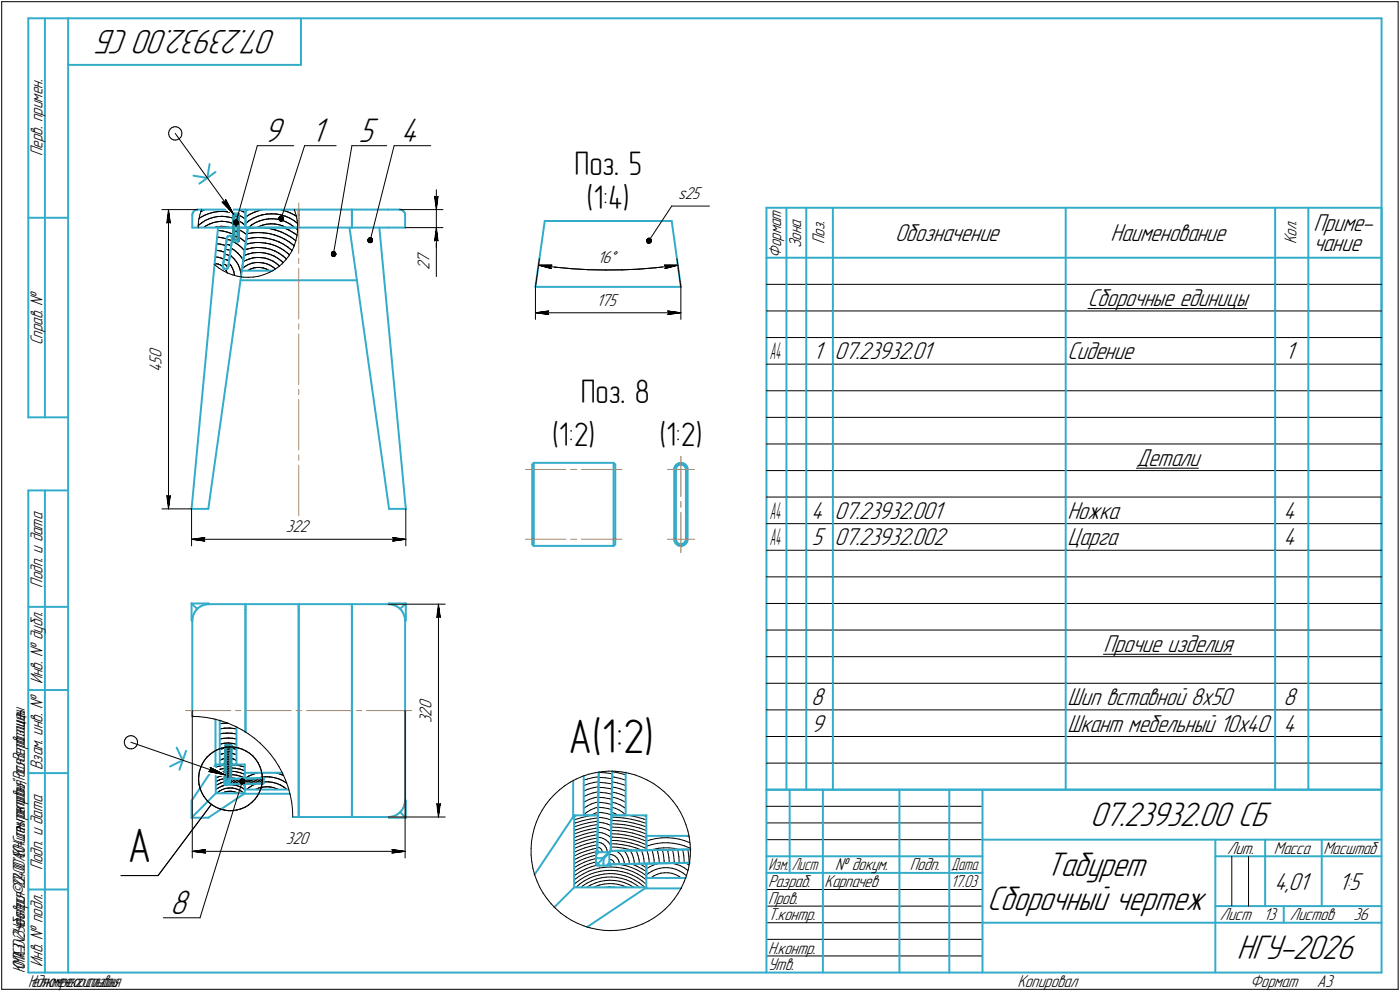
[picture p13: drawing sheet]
<svg xmlns="http://www.w3.org/2000/svg" width="421mm" height="298mm" viewBox="0 0 421 298" stroke-linecap="round" stroke-linejoin="round" font-family="sans-serif">
<defs><g id="words">
<g font-size="14.6">
<text x="171" y="226.6">А(1:2)</text>
<text x="38.4" y="259.2">А</text>
</g>
<g font-size="10.9">
<text x="83.2" y="9" transform="rotate(-180 83.2 9)">07.23932.00 СБ</text>
<text x="79.4" y="42.8">9</text>
<text x="93.6" y="42.8">1</text>
<text x="107.8" y="42.8">5</text>
<text x="120.5" y="42.8">4</text>
<text x="327.8" y="248.5">07.23932.00 СБ</text>
<text x="314.5" y="263.5">Табурет</text>
<text x="51.2" y="275">8</text>
<text x="296.9" y="273.5">Сборочный чертеж</text>
<text x="372" y="288.5">НГУ-2026</text>
</g>
<g font-size="10.2">
<text x="172.8" y="52.7">Поз. 5</text>
<text x="176.4" y="62.7">(1:4)</text>
<text x="174.7" y="121">Поз. 8</text>
<text x="166.1" y="134.1">(1:2)</text>
<text x="198.3" y="134.1">(1:2)</text>
</g>
<g font-size="7.8">
<text x="395" y="69.6">Приме-</text>
<text x="269.2" y="72.5">Обозначение</text>
<text x="334" y="72.5">Наименование</text>
<text x="395" y="75.5">чание</text>
<text x="327.2" y="92">Сборочные единицы</text>
<text x="244.5" y="108">1</text>
<text x="251" y="108">07.23932.01</text>
<text x="321" y="108">Сидение</text>
<text x="386.5" y="108">1</text>
<text x="341.8" y="140">Детали</text>
<text x="244" y="156">4</text>
<text x="251" y="156">07.23932.001</text>
<text x="321" y="156">Ножка</text>
<text x="386" y="156">4</text>
<text x="244.2" y="164">5</text>
<text x="251" y="164">07.23932.002</text>
<text x="321" y="164">Царга</text>
<text x="386" y="164">4</text>
<text x="331.8" y="196">Прочие изделия</text>
<text x="244" y="212">8</text>
<text x="321" y="212">Шип вставной 8x50</text>
<text x="386" y="212">8</text>
<text x="244" y="220">9</text>
<text x="321" y="220">Шкант мебельный 10x40</text>
<text x="386" y="220">4</text>
<text x="383.3" y="267.5">4,01</text>
<text x="402.6" y="267.5">1:5</text>
</g>
<g font-size="7.4">
<text x="231.5" y="108">A4</text>
<text x="231.5" y="156">A4</text>
<text x="231.5" y="164">A4</text>
</g>
<g font-size="5.5">
<text x="12.8" y="46.9" transform="rotate(-90 12.8 46.9)">Перв. примен.</text>
<text x="204" y="59.9">s25</text>
<text x="234.9" y="77.5" transform="rotate(-90 234.9 77.5)">Формат</text>
<text x="240.9" y="74.7" transform="rotate(-90 240.9 74.7)">Зона</text>
<text x="247.9" y="73.4" transform="rotate(-90 247.9 73.4)">Поз.</text>
<text x="389.9" y="73.4" transform="rotate(-90 389.9 73.4)">Кол.</text>
<text x="129.1" y="81.2" transform="rotate(-90 129.1 81.2)">2</text>
<text x="129.1" y="79" transform="rotate(-90 129.1 79)">7</text>
<text x="179.7" y="79.1">16°</text>
<text x="179.4" y="92">175</text>
<text x="12.8" y="103.8" transform="rotate(-90 12.8 103.8)">Справ. №</text>
<text x="48.6" y="107.7" transform="rotate(-90 48.6 107.7)">0</text>
<text x="48.6" y="111.9" transform="rotate(-90 48.6 111.9)">4</text>
<text x="48.6" y="109.7" transform="rotate(-90 48.6 109.7)">5</text>
<text x="86" y="160.1">322</text>
<text x="12.8" y="176.7" transform="rotate(-90 12.8 176.7)">Подп. и дата</text>
<text x="12.8" y="205.8" transform="rotate(-90 12.8 205.8)">Инв. № дубл.</text>
<text x="129.8" y="215.6" transform="rotate(-90 129.8 215.6)">2</text>
<text x="129.8" y="213.4" transform="rotate(-90 129.8 213.4)">0</text>
<text x="129.8" y="217.5" transform="rotate(-90 129.8 217.5)">3</text>
<text x="12.8" y="231.6" transform="rotate(-90 12.8 231.6)">Взам. инв. №</text>
<text x="86" y="254">320</text>
<text x="369.1" y="256.8">Лит.</text>
<text x="383.1" y="256.8">Масса</text>
<text x="398" y="256.8">Масштаб</text>
<text x="12.8" y="261.7" transform="rotate(-90 12.8 261.7)">Подп. и дата</text>
<text x="251.2" y="261.8">№ докум.</text>
<text x="273.6" y="261.8">Подп.</text>
<text x="231" y="266.8">Разраб.</text>
<text x="248" y="266.8">Карпачев</text>
<text x="231" y="271.8">Пров.</text>
<text x="231" y="276.8">Т.контр.</text>
<text x="366.9" y="276.8">Лист</text>
<text x="380" y="276.8">13</text>
<text x="387.9" y="276.8">Листов</text>
<text x="407.1" y="276.8">36</text>
<text x="231" y="286.8">Н.контр.</text>
<text x="12.8" y="290.8" transform="rotate(-90 12.8 290.8)">Инв. № подл.</text>
<text x="231" y="291.8">Утв.</text>
<text x="306" y="296.8">Копировал</text>
<text x="376" y="296.8">Формат</text>
<text x="396" y="296.8">A3</text>
</g>
<g font-size="5.4">
<text x="231.1" y="261.8">Изм.</text>
<text x="238.1" y="261.8">Лист</text>
<text x="286.1" y="261.8">Дата</text>
<text x="286" y="266.8">17.03</text>
<text x="7.5" y="292.5" transform="rotate(-90 7.5 292.5)">КОМПАС-3Dv23Учебнаяверсия©2024ООО&quot;АСКОН-Системыпроектирования&quot;,Россия.Всеправазащищены.</text>
<text x="8.5" y="296.7">Недлякоммерческогоиспользования</text>
</g>
</g></defs>
<g fill="none" stroke="#33acca" stroke-width=".59">
<path d="M8.5 5.5v120zM8.5 5.5h12zM13.5 5.5v120zM20.5 5.5v287zM20.5 5.5h395zM20.5 19.5h70zM90.5 5.5v14zM415.5 5.5v287zM58.2 52.8l4.2 .7zM59.9 55.2l4.9-3.5zM63 49.3l-.6 4.2zM8.5 65.5h12z"/>
<path d="M57.8 64.6v3.9zM57.8 68.5h1.8zM57.9 64.2l-.1 .4zM58.1 63.8l-.2 .4zM58.5 63.4l.4-.3zM58.5 63.4l-.4 .4zM58.9 63.1l.5-.1zM59.4 63h1.2zM59.6 68.5h10.7zM60.6 63h13.2zM64.5 79.5l-6.9 73.5zM65.6 68.5l-1.1 11z"/>
<path d="M65.6 68.5h4.7zM68.2 71.6l-1.1 8.4zM68.3 71.4l-.1 .2zM68.5 71.1l.3-.1zM68.5 71.1l-.2 .3zM68.8 71l.4-.1zM69.2 70.9l.3 .2zM69.5 71.1l.2 .3zM69.7 71.4l.1 .3zM69.8 71.8h.1M69.8 71.8l-1.1 8.4zM70.3 64.6h.1z"/>
<path d="M70.3 72.3h.1zM70.4 64.6l.2-.2zM70.4 72.3l.2 .1zM70.6 64.4h.7zM70.6 72.4h.7zM71.3 64.4l.2 .2zM71.3 72.4l.2-.1zM71.5 64.6h.2zM71.5 72.3h.2zM71.7 68.5h2.8zM71.7 68.5h2.1zM73.8 68.5h15.7z"/>
<path d="M73.8 63h14.7zM73.8 63v5.5zM74.5 68.5l-1.8 12.9zM74.5 68.5h15zM74.5 68.5l-2 14.8zM88.5 63h1.3zM89.5 68.5h.3zM89.8 64.6v3.9zM89.8 63v1.6zM89.8 68.5h16zM89.8 63h16zM105.1 68.5l11.9 84.5z"/>
<path d="M105.8 64.6v3.9zM105.8 63v1.6zM105.8 68.5h11zM105.8 63h11zM114.1 68.5l7.9 84.5zM116.8 68.5h5zM116.8 63h3.4zM120.2 63l.5 .1zM120.7 63.1l.5 .3zM121.2 63.4l.4 .4zM121.6 63.8l.2 .4zM121.8 64.2v.4z"/>
<path d="M121.8 64.6v3.9zM163.8 66.5h38.2zM163.8 66.5l-2.8 19.8zM202 66.5l2.8 19.8zM230.5 62.5v175zM230.5 62.5h185zM230.5 77.5h185zM236.5 77.5v8zM236.5 62.5v15zM242.5 77.5v8zM242.5 62.5v15zM250.5 77.5v8z"/>
<path d="M250.5 62.5v15zM320.5 77.5v8zM320.5 62.5v15zM383.5 77.5v8zM383.5 62.5v15zM393.5 77.5v8zM393.5 62.5v15zM415.5 62.5v175zM67.1 80h.1M67.1 80.1v.4zM67.1 80.5l.3 .3zM67.4 80.8l.3 .1z"/>
<path d="M67.7 80.9h.4zM68.1 80.9l.3-.2zM68.6 80.4l-.2 .3zM68.7 80.2l-.1 .2zM72.3 84.3h35zM72.5 83.3l-9.8 69.7zM72.7 81.4h9.3zM161 86.3h43.8zM236.5 85.5v8zM236.5 93.5v8zM242.5 85.5v8zM242.5 93.5v8z"/>
<path d="M250.5 85.5v8zM250.5 93.5v8zM320.5 85.5v8zM320.5 93.5v8zM383.5 85.5v8zM383.5 93.5v8zM393.5 85.5v8zM393.5 93.5v8zM236.5 101.5v8zM236.5 109.5v8zM236.5 117.5v8zM242.5 101.5v8z"/>
<path d="M242.5 109.5v8zM242.5 117.5v8zM250.5 101.5v8zM250.5 109.5v8zM250.5 117.5v8zM320.5 101.5v8zM320.5 109.5v8zM320.5 117.5v8zM383.5 101.5v8zM383.5 109.5v8zM383.5 117.5v8zM393.5 101.5v8z"/>
<path d="M393.5 109.5v8zM393.5 117.5v8zM8.5 125.5h12zM160.1 139.7v1.5zM160.5 139.2h24zM160.5 139.2l-.4 .5zM160.5 139.2v2zM184.5 139.2l.5 .5zM184.5 139.2v2zM185 139.7v1.5zM203.4 139.7l.5-.3zM203.4 139.7l-.4 .5z"/>
<path d="M203.9 139.4l.5-.2zM204.1 139.8l.5-.1zM204.4 139.2h.6zM204.6 139.7h.5zM205 139.2l.6 .2zM205.1 139.7l.5 .2zM205.6 139.9l.4 .4zM205.6 139.4l.5 .3zM206.1 139.7l.4 .4zM236.5 125.5v8zM236.5 133.5v8zM242.5 125.5v8z"/>
<path d="M242.5 133.5v8zM250.5 125.5v8zM250.5 133.5v8zM320.5 125.5v8zM320.5 133.5v8zM383.5 125.5v8zM383.5 133.5v8zM393.5 125.5v8zM393.5 133.5v8zM8.5 147.5v145zM8.5 147.5h12zM13.5 147.5v145z"/>
<path d="M57.6 153h5.1zM117 153h5zM160.1 141.2v21zM160.5 141.2v21zM184.5 141.2v21zM185 141.2v21zM202.8 141.2v21zM202.8 140.7v.5zM203 140.2l-.2 .5zM203.3 141v.2zM203.3 141.2v21zM203.4 140.5l-.1 .5z"/>
<path d="M203.7 140.1l.4-.3zM203.7 140.1l-.3 .4zM206 140.3l.2 .4zM206.2 140.7l.1 .5zM206.3 141.2v21zM206.5 140.1l.2 .5zM206.7 140.6l.1 .6zM206.8 141.2v21zM236.5 141.5v8zM236.5 149.5v8zM236.5 157.5v8zM242.5 141.5v8z"/>
<path d="M242.5 149.5v8zM242.5 157.5v8zM250.5 141.5v8zM250.5 149.5v8zM250.5 157.5v8zM320.5 141.5v8zM320.5 149.5v8zM320.5 157.5v8zM383.5 141.5v8zM383.5 149.5v8zM383.5 157.5v8zM393.5 141.5v8z"/>
<path d="M393.5 149.5v8zM393.5 157.5v8zM160.1 163.7l.4 .5zM160.1 162.2v1.5zM160.5 164.2h24zM160.5 162.2v2zM184.5 162.2v2zM184.5 164.2l.5-.5zM185 162.2v1.5zM202.8 162.2l.1 .6zM202.9 162.8l.2 .5zM203.1 163.3l.4 .4z"/>
<path d="M203.3 162.2l.1 .5zM203.4 162.7l.2 .4zM203.5 163.7l.5 .3zM203.6 163.1l.4 .3zM204 163.4l.4 .3zM204 164l.6 .2zM204.4 163.7h.5zM204.6 164.2h.5zM204.9 163.7l.5-.2zM205.1 164.2l.6-.2zM205.4 163.5l.4-.3zM205.7 164l.5-.4z"/>
<path d="M206.1 162.9l-.3 .3zM206.2 162.3l-.1 .6zM206.3 162.2l-.1 .1zM206.5 163.2l-.3 .4zM206.7 162.6l-.2 .6zM206.8 162.2l-.1 .4zM236.5 165.5v8zM236.5 173.5v8zM242.5 165.5v8zM242.5 173.5v8zM250.5 165.5v8zM250.5 173.5v8z"/>
<path d="M320.5 165.5v8zM320.5 173.5v8zM383.5 165.5v8zM383.5 173.5v8zM393.5 165.5v8zM393.5 173.5v8zM8.5 182.5h12zM57.6 181.5v5zM57.6 186.5l.2 .4zM57.6 181.5l1.7 1.6zM57.6 181.5h5.1zM57.8 186.7v28.7z"/>
<path d="M57.9 186.2l-.1 .5zM58 185.3l-.1 .9zM58.4 184.4l-.4 .9zM58.8 183.6l-.4 .8zM59.5 183l.7-.6zM59.5 183l-.7 .6zM60.2 182.4l.8-.4zM61 182l.9-.2zM61.9 181.8l.9-.1zM62.7 181.5l.3 .2zM62.8 181.7h11zM73.8 183.3v36.8z"/>
<path d="M73.8 181.7h16zM73.8 181.7v1.6zM89.8 183.3v60.8zM89.8 181.7v1.6zM89.8 181.7h16zM105.8 183.3v60.8zM105.8 181.7v1.6zM105.8 181.7h11zM116.7 181.7l.3-.2zM116.8 181.7l1 .1zM117 181.5h5zM117.8 181.8l.8 .2z"/>
<path d="M118.6 182l.9 .4zM119.5 182.4l.7 .6zM120.2 183l.6 .6zM120.4 183.1l1.6-1.6zM120.8 183.6l.5 .8zM121.3 184.4l.3 .9zM121.6 185.3l.2 .9zM121.8 186.2v.5zM121.8 186.7v54zM122 186.5l-.2 .4zM122 181.5v5zM236.5 181.5v8z"/>
<path d="M236.5 189.5v8zM236.5 197.5v8zM242.5 181.5v8zM242.5 189.5v8zM242.5 197.5v8zM250.5 181.5v8zM250.5 189.5v8zM250.5 197.5v8zM320.5 181.5v8zM320.5 189.5v8zM320.5 197.5v8zM383.5 181.5v8z"/>
<path d="M383.5 189.5v8zM383.5 197.5v8zM393.5 181.5v8zM393.5 189.5v8zM393.5 197.5v8zM8.5 207.5h12zM64.8 216.3v13.8zM66.1 216.7v13.2zM71.1 218.6v11.3zM236.5 205.5v8zM236.5 213.5v8zM242.5 205.5v8z"/>
<path d="M242.5 213.5v8zM250.5 205.5v8zM250.5 213.5v8zM320.5 205.5v8zM320.5 213.5v8zM383.5 205.5v8zM383.5 213.5v8zM393.5 205.5v8zM393.5 213.5v8zM8.5 232.5h12zM51.1 230.5l3.8-1.9zM53.1 224.8l1.8 3.8z"/>
<path d="M56 225.8l-2 5.7zM64.9 229.9h2.9zM64.9 229.9v8.7zM64.9 238.6h8.7zM64.9 229.9l-7.3 10.9zM64.9 238.6l-7.3 7.3zM66.1 229.9h1.7zM67.5 235.1h.4zM67.5 234.2h.2zM67.5 234.2v1.7zM67.6 235.9h.1M67.5 234.4l.2-.2z"/>
<path d="M67.5 235.6l.2 .2zM67.6 236h1.7zM67.7 235.8l1-.9zM67.7 235.8l.2 .2zM67.9 224.5l-.2 9.7zM67.9 234.4l-.4 .3zM67.9 235.1h.4zM68.1 224.3l-.2 .2zM68.1 224.3h1.2zM68.3 235.1h.1M68.4 235.6l.1 .4zM68.5 235l.2-.2z"/>
<path d="M68.5 235.2l-.1 .4zM68.5 235.1l.2-.2zM68.5 235.1l.7-.7zM68.5 235.2h.1M68.7 234.8l.6-.6zM68.7 234.8l-.2 .2zM68.7 234.9l.6-.7zM68.7 234.9l-.2 .2zM68.8 236l.4-.4zM69.1 234.4l-.6 .6zM69.1 236l.2-.2zM69.2 235.6l.1 .2z"/>
<path d="M69.2 234.4v1.2zM69.3 224.3l.2 .2zM69.3 236h.1M69.3 235.8h4.3zM69.3 234.2l4.3-.1zM69.3 234.2l-.1 .2zM69.3 235.8l9.7-.2zM69.3 234.2l9.7-.2zM69.4 229.9h4.2zM69.4 229.9h1.7zM69.4 224.4l.1-.1zM69.5 224.5l-.2 9.7z"/>
<path d="M73.4 238.7h13.8zM73.6 232.4v1.7zM73.6 232.4h11.3zM73.6 235.8v1.6zM73.6 237.4h13.3zM73.6 234.1l5.6-.1zM73.6 235.8l5.6-.2zM73.6 235.8v2.8zM73.6 229.9v4.2zM79 234l.2 .2zM79.2 234v1.6zM79.2 234h.1"/>
<path d="M79.2 234.2v1.2zM79.2 235.4l-.2 .2zM172.4 234.7v10.9zM175.6 233.3v11.9zM180.1 232.2l-.5 23.6zM180.1 232.2l-.3 13zM184.1 231.9l-.4 23.9zM184.1 231.9l-.2 13.3zM188.2 232.3v12.9zM230.5 237.5h185zM230.5 237.5v55zM236.5 221.5v8z"/>
<path d="M236.5 229.5v8zM237.5 237.5v25zM242.5 221.5v8zM242.5 229.5v8zM247.5 237.5v55zM250.5 221.5v8zM250.5 229.5v8zM270.5 237.5v55zM285.5 237.5v55zM295.5 237.5v55zM320.5 221.5v8zM320.5 229.5v8z"/>
<path d="M383.5 221.5v8zM383.5 229.5v8zM393.5 221.5v8zM393.5 229.5v8zM57.6 245.9h5.1zM57.6 240.8v5.1zM62.7 245.9l10.9-7.3zM88.1 245.7h1.7zM89.8 244.1v1.6zM89.8 245.7h16zM105.8 244.1v1.6zM105.8 245.7h11z"/>
<path d="M116.7 245.7l.3 .2zM116.8 245.7l1-.1zM117 245.9h5zM117.8 245.6l.8-.2zM118.6 245.4l.9-.5zM119.5 244.9l.7-.5zM120.4 244.2l1.6 1.7zM120.8 243.7l-.6 .7zM121.3 243l-.5 .7zM121.6 242.1l-.3 .9zM121.8 241.2l-.2 .9zM121.8 240.7v.5z"/>
<path d="M121.8 240.5l.2 .3zM122 240.8v5.1zM172.7 245.2h7.1zM172.7 245.2v21.7zM172.7 245.2l-11.9 17.8zM175.6 245.2h4.2zM179.2 258.1h.7zM179.2 256h.4zM179.2 256v4zM179.2 259.3l.5 .5zM179.6 255.8l.5 .5zM179.6 256l-.4 .4z"/>
<path d="M179.7 259.8l2.3-2.2zM179.7 259.8l.6 .5zM179.8 245.2l-.2 10.8zM179.9 258.1h1.1zM180.1 256.3h3.1zM180.1 256.3l-.9 .9zM181 258.1l.4-.1zM181.4 258l.1-.1zM181.5 259.7v.6zM181.5 257.9l.5-.5zM181.5 257.9l1.7-1.6zM181.5 258.6v1.1z"/>
<path d="M181.6 258.2l-.1 .4zM181.7 258.1l-.1 .1zM182 257.4l1.7-1.6zM182 257.6l1.7-1.7zM182.1 257.6l-.4 .5zM182.1 257.6l1.7-1.7zM183.3 259.4l.5 .5zM183.3 256.4v3zM183.3 259.4l-.9 .9zM183.3 256.4l-1.6 1.7zM183.6 259.9v.4zM183.6 259.9l10.8-.2z"/>
<path d="M183.6 259.9l-.4 .4zM183.7 255.8l-.5 .5zM183.7 255.9l10.7-.2zM183.8 255.9l-.5 .5zM183.8 259.9l23.6-.4zM183.8 255.9l23.8-.5zM183.9 245.2h10.5zM183.9 245.2l-.2 10.7zM183.9 245.2h4.3zM194.4 251.4v4.3zM194.4 251.4h12.8zM194.4 259.7v4.3z"/>
<path d="M194.4 255.7l13.2-.3zM194.4 259.7l13-.2zM194.4 259.7v7.2zM194.4 245.2v10.5zM230.5 257.5h65zM295.5 252.5h120zM365.5 252.5v40zM365.5 257.5h15zM380.5 252.5v20zM380.5 257.5h35zM397.5 252.5v20zM8.5 267.5h12z"/>
<path d="M172.7 266.9h21.7zM172.7 266.9l-6 5.9zM176.6 278.8l17.8-11.9zM179.2 260h.3zM179.5 260.3h4.1zM179.5 260v.3zM179.5 260l.2-.2zM194 267.2h10.9zM194.4 264h11.8zM230.5 262.5h65zM295.5 277.5h70zM365.5 277.5h50z"/>
<path d="M365.5 272.5h50zM386.1 272.5v5zM8.5 292.5h12zM20.5 292.5h395z"/>
</g>
<g fill="none" stroke="#000" stroke-width=".3">
<path d="M.5 .5v297zM.5 .5h420zM420.5 .5v297zM50.7 39.9l.1 .6zM50.9 39.3l-.2 .6zM51.2 38.8l.4-.4zM51.2 38.8l-.3 .5zM51.6 38.4l.6-.2zM52.2 38.2l.5-.1zM52.7 38.1h.3zM53 38.1l.6 .2zM53.6 38.3l.5 .4z"/>
<path d="M54.1 38.7l.3 .4zM54.4 39.1l.3 .5zM54.7 39.6v.6zM50.8 40.5l.1 .5zM50.9 41l.4 .5zM51.3 41.5l.4 .4zM51.7 41.9l.5 .2zM52.2 42.1h.6zM52.7 40.1l17.6 24.3zM52.8 42.1l.6-.1zM53.4 42l.5-.3zM53.9 41.7l.4-.4z"/>
<path d="M54.6 40.8l-.3 .5zM54.7 40.2l-.1 .6zM67.9 60l-.3 .8zM67.9 60l2.4 4.4zM77.4 43.8l-6.4 23.1zM77.4 43.8h10.9zM91.6 43.8l-7.1 21.9zM91.6 43.8h9.5zM105.8 43.8l-5.5 32.6zM105.8 43.8h10.5zM118.5 43.8l-7.2 28.5zM118.5 43.8h11z"/>
<path d="M130.7 59.1l.5 .3zM130.7 59.1l.5 3.9zM131.2 59.4l.5-.3zM131.2 57.1v5.9zM131.7 59.1l-.5 3.9zM48.7 63h10.7zM50.2 67.1l.5-.5zM50.7 63l.5 4.1zM50.7 66.6l.5 .5zM50.7 63l-.5 4.1zM50.7 63v90zM59.6 67.8l1.1-.8z"/>
<path d="M59.6 67.7v.8zM59.8 66.1l-.2 1.6zM59.9 65.7l.4-.3zM60.1 64.6l-.3 1.5zM60.3 65.4l1.3-.7zM60.4 63.6l1.3-.6zM60.6 63l-.5 1.6zM60.7 67l1.1-.7zM61.2 68.5l.8-.6zM61.6 64.7l1.3-.5zM61.8 66.3l1.2-.6zM62 67.9l1.1-.5z"/>
<path d="M62.9 64.2l1.3-.4zM63 65.7l1.3-.3zM63.1 67.4l1.1-.5zM64.2 66.9l1.2-.2zM64.2 63.8l1.5-.2zM64.3 65.4l1.3-.3zM64.3 68.5l1.1-.3zM64.5 79.5l1.2 1.1zM64.6 79.2l.2 .1zM64.7 77.3l1 .1zM64.8 79.3l.8 .1zM64.9 75.3h.5z"/>
<path d="M65.1 73.3l1.3 .1zM65.4 71.3h.1M65.4 75.3l1.1 .2zM65.4 71.3l1.4 .2zM65.4 66.7l1.2-.2zM65.4 68.2l1.1-.1zM65.5 69.3l1.5 .2zM65.6 65.1h1.3zM65.6 79.4l.8 .3zM65.7 63.6h1.4zM65.7 77.4l1 .3zM66.4 79.7l.7 .5z"/>
<path d="M66.4 73.4l1.2 .4zM66.5 75.5l1.1 .4zM66.5 68.1h1.2zM66.6 66.5l1.3 .1zM66.7 77.7l.7 .3zM66.8 71.5l1.4 .3zM66.8 60.8l3.5 3.6zM66.8 60.8h.8zM66.9 65.1l1.3 .1zM67 69.5l1.5 .3zM67.1 63.6l1.4 .1zM67.1 79.4l.5 .1z"/>
<path d="M67.4 77.9l.2 .1zM67.6 76.5l.8 .1zM67.6 78l.7 .2zM67.6 79.5l.5 .3zM67.6 73.8l.3 .1zM67.7 68.1l1.1 .3zM67.8 75l.6 .1zM67.9 66.6l1.2 .3zM68 73.5l1.1 .2zM68.1 79.8l.3 .4zM68.2 72l.3 .1zM68.2 65.2l1.4 .2z"/>
<path d="M68.3 78.2l.6 .3zM68.4 75.1l.9 .3zM68.4 76.6l.7 .3zM68.5 69.8l1.5 .6zM68.5 63.7l1.4 .3zM68.5 72.1l1.3 .2zM68.8 79.1l.7 .7zM68.8 68.4l.3 .1zM69.1 73.7l.5 .1zM69.1 66.9l1.2 .4zM69.1 76.7l.4 .3zM69.4 74.5l1.1 .8z"/>
<path d="M69.5 79.8l.4 .9zM69.5 77l.8 .8zM69.6 65.4l.7 .3zM69.7 72.4l.6 .3zM69.9 64l1.3 .4zM70 70.4l.3 .1zM70.3 72.7l1.2 .8zM70.3 71h.4zM70.3 69.4h.1M70.3 67.9l.8 .1zM70.3 66.5h.4zM70.3 64.9l1.1 .1z"/>
<path d="M70.3 77.8l.8 .9zM70.3 69.4l.7 .2zM70.5 75.3l1 .8zM70.7 66.5l1 .1zM70.7 71l.5 .3zM71 69.6l.7 .2zM71.1 78.7l.6 .9zM71.1 68l.6 .2zM71.2 71.3l.3 .3zM71.4 65l.3 .1zM71.5 76.1l.9 1zM71.5 73.5l1.1 .9z"/>
<path d="M71.5 71.6l.2 .3zM71.7 79.6l.4 1.1zM71.7 71.2l1.2 .9zM71.7 69l1.2 .6zM71.7 68l.5 .5zM71.7 66.3l1.1 .7zM71.7 64.6l.9 .5zM71.8 63l1.4 .7zM72.4 77.1l.7 1zM72.6 74.4l1 1zM72.6 65.1l1.2 .8zM72.8 67l1 .9z"/>
<path d="M72.9 69.6l1.4 1zM72.9 72.1l1.1 .8zM73.1 78.7l.7-.3zM73.1 78.1l.1 .2zM73.2 63.7l.6 .4zM73.4 76.9l1.2-.5zM73.6 75.1l.7-.2zM73.8 78.4l1.1-.5zM73.8 67.2l1.1-.8zM73.8 65.3l1.3-.8zM73.8 63.5l.8-.5zM73.9 73.5l1.4-.3z"/>
<path d="M74.1 71.9l.4-.1zM74.3 74.9l1.4-.3zM74.3 70.3l1.6-.3zM74.5 71.8l1.6-.3zM74.5 68.7l.6-.1zM74.6 76.4l1.3-.3zM74.7 79.5l1.1-.3zM74.7 68.5l1-.9zM74.9 66.4l1.2-.7zM74.9 77.9l1.2-.3zM75.1 64.5l1.4-.7zM75.1 68.6l1.8-.1z"/>
<path d="M75.3 73.2l1.5-.3zM75.7 74.6l1.4-.2zM75.7 67.6l1.2-.7zM75.8 79.2l1.1-.2zM75.9 76.1l1.4-.2zM75.9 70l1.7-.1zM76.1 71.5l1.6-.1zM76.1 77.6l1.2-.2zM76.1 65.7l1.3-.6zM76.5 63.8l1.4-.5zM76.8 72.9h1.5zM76.9 66.9l1.2-.5z"/>
<path d="M76.9 79h1.1zM77.1 74.4l1.4 .1zM77.3 75.9h1.3zM77.3 68.5l.5-.3zM77.3 77.4l1.3 .1zM77.4 65.1l1.4-.5zM77.6 69.9l1.7 .1zM77.7 71.4l1.5 .1zM77.8 68.2l1.1-.5zM77.9 63.3l1.2-.3zM78 79l1.2 .1zM78.1 66.4l1.3-.4z"/>
<path d="M78.3 72.9l1.5 .2zM78.5 74.5l1.4 .1zM78.6 77.5l1.2 .1zM78.6 75.9l1.3 .3zM78.6 68.5h.8zM78.8 64.6l1.4-.2zM78.9 67.7l1.2-.3zM79.2 79.1l1 .2zM79.2 71.5l1.6 .3zM79.3 70l1.6 .2zM79.4 68.5l1.8 .2zM79.4 66l1.3-.2z"/>
<path d="M79.8 77.6l1.1 .4zM79.8 73.1l1.5 .3zM79.9 76.2l1.3 .3zM79.9 74.6l1.4 .4zM80.1 67.4l1.3-.1zM80.2 64.4l1.4-.1zM80.2 79.3l1.1 .5zM80.7 65.8h1.3zM80.8 71.8l1.6 .4zM80.9 78l1.2 .5zM80.9 70.2l1.6 .5zM81.2 68.7l1.6 .5z"/>
<path d="M81.2 76.5l1.2 .5zM81.3 79.8l.9 .6zM81.3 75l1.4 .5zM81.3 73.4l1.5 .5zM81.4 67.3l1.2 .1zM81.6 64.3h1.4zM82 65.8l1.4 .1zM82.1 78.5l1 .7zM82.4 72.2l1.5 .5zM82.4 77l1.2 .7zM82.5 70.7l1.6 .5zM82.6 67.4l1.2 .2z"/>
<path d="M82.7 75.5l1.2 .7zM82.8 73.9l1.3 .6zM82.8 69.2l1.7 .5zM83 64.3l1.4 .3zM83.1 79.2l1 .8zM83.4 65.9l1.3 .3zM83.6 77.7l1 .8zM83.8 67.6l1.2 .3zM83.9 72.7l1.4 .7zM83.9 76.2l1.2 .8zM84.1 74.5l1.3 .8zM84.1 71.2l1.5 .7z"/>
<path d="M84.3 63l1.5 .4zM84.4 64.6l1.4 .4zM84.5 69.7l1.6 .8zM84.6 78.5l.6 .5zM84.7 66.2l1.2 .5zM85 67.9l1.1 .6zM85.1 77l1.1 .9zM85.3 73.4l1.3 .9zM85.3 68.5l1.7 .7zM85.4 75.3l1.2 .9zM85.6 71.9l1.5 .9zM85.8 63.4l1.4 .6z"/>
<path d="M85.8 65l1.3 .6zM85.9 78.2l-1.1 1.2zM85.9 66.7l1.2 .6zM86.1 70.5l1.5 .9zM86.6 76.2l.5 .5zM86.6 74.3l1.2 1.1zM86.9 77l-1 1.2zM87 69.2l1.5 .9zM87.1 72.8l1.3 1zM87.1 67.3l1.1 .8zM87.1 65.6l1.2 .7zM87.2 64l1.3 .6z"/>
<path d="M87.6 71.4l1.4 1zM87.7 75.6l-.8 1.4zM88.2 68.1l.4 .4zM88.3 66.3l1.2 .8zM88.4 73.8h.1M88.4 74.2l-.7 1.4zM88.5 70.1l.9 .6zM88.5 64.6l.6 .4zM88.5 63l.1 .3zM88.6 68.5l.9 .5zM88.6 63.3l.5 1.5zM88.9 72.6l-.5 1.6z"/>
<path d="M89.1 64.8l.3 1.5zM89.3 71.1l-.4 1.5zM89.4 66.3l.1 1.6zM89.5 69.5l-.2 1.6zM89.5 67.9v1.6zM120.2 63h13zM121.8 68.5h11.4zM130.7 72.4l.5-.3zM131.2 68.5v4.9zM131.2 73.4v9.8zM131.2 68.5l-.5 3.9zM131.2 72.1l.5 .3z"/>
<path d="M131.2 68.5l.5 3.9zM131.2 68.5v6zM131.2 63v5.5zM162 79.8l5 .5zM162 79.8l4-.1zM162 79.8l3.9 1zM162.2 77.8l-1.2 8.5zM166 79.7l-.5 .5zM199.8 79.7l.5 .5zM199.8 79.7l4.1 .1zM202 62l-6.8 10.4zM202 62h11.4z"/>
<path d="M202.2 80l1.7-.2zM203.6 77.8l1.2 8.5zM65.7 80.6l1.4 .8zM67.1 81.4l1.4 .7zM67.8 80.9l.2 .4zM68 81.3l.3 .7zM68.4 80.2l.1 .4zM68.5 82.1l1.5 .6zM69.9 80.7l.4 1zM70 82.7l1.5 .4zM70.3 81.7l.2 .9zM70.5 82.6v.2z"/>
<path d="M71.5 83.1l1.6 .3zM72.1 80.7l.3 1.1zM72.4 81.8l.1 1.2zM72.8 80.8l.9-.7zM73.1 83.4h1.6zM73.7 80.1l1-.6zM74.4 81.4l.9-.5zM74.7 83.4l1.6-.1zM75.3 80.9l.9-.3zM76.2 80.6l1-.2zM76.3 83.3l1.6-.2zM77.2 80.4h1z"/>
<path d="M77.9 83.1l1.5-.5zM78.2 80.4l1 .2zM79.2 80.6l1 .3zM79.4 82.6l1.5-.6zM80.2 80.9l.9 .5zM80.9 82l1.4-.7zM82.2 80.4l.6 .5zM82.3 81.3l1.3-.9zM83.6 80.4l1.2-1zM161 86.3v9.8zM161 94.1l4-.6zM161 94.1l4 .5z"/>
<path d="M161 94.1h43.8zM164.6 94.1l.4 .5zM165 93.5l-.4 .6zM165.5 80.2l.4 .6zM167 80.3l5 .5zM172 80.8l5 .3zM177 81.1l5.1 .1zM182.1 81.2h5zM187.1 81.2l5.1-.3zM192.2 80.9l5-.4zM197.2 80.5l5-.5zM199.9 80.8l4-1z"/>
<path d="M200.3 80.2l-.4 .6zM200.8 94.6l4-.5zM200.8 93.5l.4 .6zM200.8 93.5l4 .6zM201.2 94.1l-.4 .5zM204.8 86.3v9.8zM230.5 85.5h6zM230.5 93.5h6zM236.5 85.5h6zM236.5 93.5h6zM242.5 85.5h8zM242.5 93.5h8z"/>
<path d="M250.5 85.5h70zM250.5 93.5h70zM320.5 85.5h63zM320.5 93.5h63zM327.2 92.8h47.8zM383.5 85.5h10zM383.5 93.5h10zM393.5 85.5h22zM393.5 93.5h22zM230.5 101.5h6zM230.5 109.5h6zM230.5 117.5h6z"/>
<path d="M236.5 101.5h6zM236.5 109.5h6zM236.5 117.5h6zM242.5 101.5h8zM242.5 109.5h8zM242.5 117.5h8zM250.5 101.5h70zM250.5 109.5h70zM250.5 117.5h70zM320.5 101.5h63zM320.5 109.5h63zM320.5 117.5h63z"/>
<path d="M383.5 101.5h10zM383.5 109.5h10zM383.5 117.5h10zM393.5 101.5h22zM393.5 109.5h22zM393.5 117.5h22zM230.5 125.5h6zM230.5 133.5h6zM236.5 125.5h6zM236.5 133.5h6zM242.5 125.5h8zM242.5 133.5h8z"/>
<path d="M250.5 125.5h70zM250.5 133.5h70zM320.5 125.5h63zM320.5 133.5h63zM383.5 125.5h10zM383.5 133.5h10zM393.5 125.5h22zM393.5 133.5h22zM48.7 153h8.9zM50.2 149.1l.5 3.9zM50.2 149.1l.5 .3zM50.7 149.4l.5-.3z"/>
<path d="M51.2 149.1l-.5 3.9zM57.6 153v11.2zM122 153v11.2zM230.5 141.5h6zM230.5 149.5h6zM230.5 157.5h6zM236.5 141.5h6zM236.5 149.5h6zM236.5 157.5h6zM242.5 141.5h8zM242.5 149.5h8zM242.5 157.5h8z"/>
<path d="M250.5 141.5h70zM250.5 149.5h70zM250.5 157.5h70zM320.5 141.5h63zM320.5 149.5h63zM320.5 157.5h63zM341.8 140.8h18.6zM383.5 141.5h10zM383.5 149.5h10zM383.5 157.5h10zM393.5 141.5h22zM393.5 149.5h22z"/>
<path d="M393.5 157.5h22zM57.6 162.2l4-.5zM57.6 162.2l4 .5zM57.6 162.2h64.4zM61.2 162.2l.4 .5zM61.6 161.7l-.4 .5zM118.1 162.7l3.9-.5zM118.1 161.7l.3 .5zM118.1 161.7l3.9 .5zM118.4 162.2l-.3 .5zM230.5 165.5h6zM230.5 173.5h6z"/>
<path d="M236.5 165.5h6zM236.5 173.5h6zM242.5 165.5h8zM242.5 173.5h8zM250.5 165.5h70zM250.5 173.5h70zM320.5 165.5h63zM320.5 173.5h63zM383.5 165.5h10zM383.5 173.5h10zM393.5 165.5h22zM393.5 173.5h22z"/>
<path d="M116.8 181.7h17.1zM131.4 185.7l.5-.4zM131.9 181.7l.5 4zM131.9 185.3l.5 .4zM131.9 181.7l-.5 4zM131.9 181.7v64zM230.5 181.5h6zM230.5 189.5h6zM230.5 197.5h6zM236.5 181.5h6zM236.5 189.5h6zM236.5 197.5h6z"/>
<path d="M242.5 181.5h8zM242.5 189.5h8zM242.5 197.5h8zM250.5 181.5h70zM250.5 189.5h70zM250.5 197.5h70zM320.5 181.5h63zM320.5 189.5h63zM320.5 197.5h63zM331.9 196.8h38.4zM383.5 181.5h10zM383.5 189.5h10z"/>
<path d="M383.5 197.5h10zM393.5 181.5h22zM393.5 189.5h22zM393.5 197.5h22zM57.8 215.4l2 .1zM57.8 213.7v44.3zM59.8 215.5l2.3 .3zM62.1 215.8l2.2 .4zM64.3 216.2l2.2 .6zM66.1 219.2l1.5-.2zM66.1 217.7l.8-.1zM66.5 216.8l2.1 .7z"/>
<path d="M66.9 217.6l1.6-.1zM67.6 219l1.5-.1zM68.6 217.5l2.1 .9zM69.1 218.9l1.5 .2zM70.6 219.1l.5 .1zM70.7 218.4l2 1.1zM72.7 219.5l2 1.2zM121.8 213.7v44.3zM230.5 205.5h6zM230.5 213.5h6zM236.5 205.5h6zM236.5 213.5h6z"/>
<path d="M242.5 205.5h8zM242.5 213.5h8zM250.5 205.5h70zM250.5 213.5h70zM320.5 205.5h63zM320.5 213.5h63zM383.5 205.5h10zM383.5 213.5h10zM393.5 205.5h22zM393.5 213.5h22zM37.4 223v.6zM37.4 223.6l.2 .5z"/>
<path d="M37.5 222.5l-.1 .5zM37.6 224.1l.3 .5zM37.8 222l.5-.4zM37.8 222l-.3 .5zM37.9 224.6l.5 .4zM38.3 221.6l.5-.3zM38.4 225l.5 .2zM38.8 221.3l.6-.1zM38.9 225.2h.6zM39.4 223.2l28.3 9.8zM39.4 221.2l.3 .1zM39.5 225.2l.5-.1z"/>
<path d="M39.7 221.3l.6 .1zM40 225.1l.6-.3zM40.3 221.4l.4 .4zM40.6 224.8l.4-.4zM40.7 221.8l.4 .4zM41.1 222.2l.2 .6zM41.3 223.9l-.3 .5zM41.3 222.8l.1 .6zM41.4 223.4l-.1 .5zM59.7 234.7l.2 1.2zM59.8 233.4l-.1 1.3zM59.9 235.9l.3 1.3z"/>
<path d="M59.9 232.2l-.1 1.2zM60.2 237.2l.5 1.1zM60.3 230.9l-.4 1.3zM60.7 238.3l.6 1.2zM60.8 229.7l-.5 1.2zM61.3 239.5l.8 1zM61.5 228.7l-.7 1zM62.3 227.7l.9-.9zM62.3 227.7l-.8 1zM62.8 232l4.9 1zM62.8 232l.7-.4zM63.2 226.8l1.1-.7z"/>
<path d="M63.2 230.8l.3 .8zM63.2 230.8l4.5 2.2zM64.3 226.1l1.1-.6zM64.9 237.4l.9-.5zM64.9 236.2l.5-.2zM64.9 235.1l1.1-.6zM64.9 233.9l.3-.1zM64.9 232.8l1.3-.4zM65 231.7h.1M64.9 230.7l1.4-.4zM65 231.7l1.3-.4zM65.2 238.5l.8-.5z"/>
<path d="M65.2 238.5h.1M65.2 233.8l1.3-.5zM65.4 236l1-.5zM65.4 225.5l1.2-.5zM65.8 236.9l1-.5zM66 238l.8-.6zM66 234.5l1.2-.3zM66.1 228.7l.7-.4zM66.1 227l.7-.3zM66.1 225.4l1-.3zM66.1 223.8h.2zM66.1 222.2l1.3-.2z"/>
<path d="M66.1 220.7l.7-.1zM66.2 232.4l1.3-.3zM66.3 223.8l1.1-.3zM66.3 231.3l1.5-.2zM66.3 230.3l1.5-.3zM66.4 235.5l1.1-.4zM66.5 233.3l1.2-.2zM66.6 225l1.2-.3zM66.8 238.6l.8-.4zM66.8 236.4l1.1-.3zM66.8 237.4l1-.3zM66.8 228.3l.8-.3z"/>
<path d="M66.8 226.7l1.1-.2zM66.8 220.6l1.5-.1zM67 229.9l.1-.1zM67.1 229.8l.7-.2zM67.1 225.1l.8-.1zM67.2 234.2l.5-.1zM67.4 222h1.3zM67.4 223.5l1.3-.1zM67.5 232.1h.2zM67.6 238.2l.9-.2zM67.6 228h.2zM67.7 233.9l.3 .1z"/>
<path d="M67.7 233.4h.3zM67.7 232.9l.5 .1zM67.9 232.4h.1M67.7 231.9l.7 .1zM67.7 231.4h.3zM67.8 230.9l.7 .1zM67.8 230.4l.8 .1zM67.8 229.9l.9 .1zM67.8 229.4h.7zM67.8 237.1l1-.1zM67.8 228.9l.9 .1zM67.8 228.4h.7z"/>
<path d="M67.8 227.9l1.1 .1zM67.8 227.4h.6zM67.8 226.9l1.2 .1zM67.8 224.7l1.3-.1zM67.9 232.4l.5 .1zM67.9 226.4h.4zM67.9 225.9l1.1 .1zM67.9 225.4h.3zM67.9 224.9l1.2 .1zM67.9 236.1l.6-.1zM68 234l.2 .2zM68 224.4h.2z"/>
<path d="M68 233.4l.4 .2zM68 231.4l.7 .2zM68.2 234.2v.2zM68.2 233l.5 .2zM68.2 224.4l1.3 .1zM68.2 225.4l1.3 .2zM68.3 220.5h1.4zM68.3 226.4l1.2 .2zM68.4 233.6l.2 .4zM68.4 232l.6 .2zM68.4 227.4l1 .2zM68.4 232.5l.5 .3z"/>
<path d="M68.5 228.4l.9 .2zM68.5 229.4l.9 .3zM68.5 238h.9zM68.5 231l.8 .2zM68.6 234l.1 .4zM68.6 230.5l.8 .3zM68.7 233.2l.3 .4zM68.7 230l.7 .2zM68.7 223.4l1.2 .2zM68.7 231.6l.6 .3zM68.7 222h1.3zM68.7 229l.7 .2z"/>
<path d="M68.8 237h1zM68.9 228l.5 .1zM68.9 232.8l.4 .4zM69 233.6l.2 .5zM69 232.2l.3 .3zM69 227l.5 .1zM69 226l.5 .1zM69.1 224.6l1.3 .1zM69.1 225h.4zM69.2 234.1v.2zM69.2 234.9l.9-.6zM69.3 231.2l.1 .1z"/>
<path d="M69.3 236l1.1 .1zM69.3 233.9l1.2 .2zM69.3 233h.5zM69.3 231.9l1.4 .1zM69.4 230.9h.1M69.4 230h1.5zM69.4 229.6h.2zM69.4 238l.9 .1zM69.4 230.9l1.4 .2zM69.4 228l.9 .3zM69.5 235.3l.8-.6zM69.5 235.3l-.3 .3z"/>
<path d="M69.5 226.5l.6 .2zM69.5 225l1.1 .2zM69.6 229.6l.6 .3zM69.7 235.8l.8-.6zM69.7 220.5l1.4 .2zM69.8 237l1 .2zM69.8 233l1.3 .1zM69.9 223.6l1.2 .2zM70 222l1.1 .2zM70.1 234.3l.1-.1zM70.1 226.7l1 .3zM70.3 228.3l.7 .4z"/>
<path d="M70.3 238.1l.9 .2zM70.3 234.7l1-.5zM70.4 236.1l1 .2zM70.4 224.7l1.2 .2zM70.5 235.8l.4-.3zM70.5 235.2l.9-.5zM70.5 234.1l.7 .1zM70.6 225.2l.5 .2zM70.7 232l1.4 .3zM70.8 237.2l1 .3zM70.8 231.1l1.4 .2zM70.9 230l1.4 .3z"/>
<path d="M70.9 235.5l.9-.5zM71 228.7h.1M71.1 233.1l1.3 .4zM71.2 238.3l.6 .3zM71.4 236.3l1 .4zM71.4 235.8l.9-.4zM71.4 234.7l1-.4zM71.6 224.9l1.2 .4zM71.8 237.5l.8 .5zM71.8 235l.9-.3zM72.1 232.3l1.3 .4zM72.2 231.3l1.4 .5z"/>
<path d="M72.3 235.4l.9-.2zM72.3 230.3l1.3 .4zM72.4 233.5l1.2 .4zM72.4 234.3l.9-.2zM72.4 236.7l1 .6zM72.6 238l.8 .6zM72.7 234.7l1-.1zM72.8 235.8l.8 .4zM72.8 235.8l.6-.2zM72.8 225.3l1.2 .5zM72.9 235l-12.7 41zM73.2 235.2l1-.1z"/>
<path d="M73.4 237.3l.2 .1zM73.4 232.7l.2 .1zM73.4 235.6h.9zM73.6 236l.3-.2zM73.6 234.1l1.2-.7zM73.7 234.6h1.1zM74 225.8l1.1 .7zM74.2 237.4l.7-.5zM74.2 235.1l.9 .1zM74.3 235.6l.9 .1zM74.7 234.1l1 .2zM74.7 220.7l1.8 1.3z"/>
<path d="M74.8 234.6l.9 .2zM74.8 233.4l1.4-.6zM74.9 236.9l1-.7zM75.1 226.5l.9 .8zM75.1 235.2l1 .3zM75.7 234.8l1 .4zM75.7 234.3l1 .3zM75.9 236.2l1.2-.5zM76 227.3l.9 1zM76.1 235.5l.5 .2zM76.2 232.8l1.3-.4zM76.5 222l1.7 1.5z"/>
<path d="M76.7 235.2l.9 .5zM76.7 234.1l.6 .3zM76.7 234.6l.9 .5zM76.8 237.4l1-.4zM76.9 228.3l.7 1.1zM77.2 234.1l1.3-.3zM77.3 234.4l.9 .5zM77.4 239.4l-.8 1zM77.6 229.4l.5 1.1zM77.6 235.1l.8 .6zM77.8 237l1.1-.3zM77.8 234.1l.9 .6z"/>
<path d="M78 238.3l-.6 1.1zM78.1 230.5l.5 1.2zM78.2 234.9l.8 .7zM78.2 223.5l1.6 1.6zM78.5 233.8l1.3-.2zM78.5 237.1l-.5 1.2zM78.6 231.7l.2 1.3zM78.7 234l.5 .4zM78.7 234.7l.5 .4zM78.8 235.8l-.3 1.3zM78.8 233l.1 1.2zM78.9 236.7l1.1-.1z"/>
<path d="M78.9 234.6l-.1 1.2zM78.9 234.2v.4zM79.2 235.2l.3-.1zM79.5 235.1h1.2zM79.8 233.6h1.3zM79.8 225.1l1.5 1.7zM80 236.6h1.1zM80.7 235.1l1.3 .2zM81.1 236.6l1.1 .3zM81.1 233.6l1.4 .2zM81.3 226.8l1.4 1.8zM82 235.3l1.1 .3z"/>
<path d="M82.2 236.9l1.1 .3zM82.5 233.8l1.2 .4zM82.7 228.6l1.2 1.9zM83 232.4l1 .3zM83.1 235.6l1.2 .5zM83.3 237.2l.4 .2zM83.7 234.2l1.3 .5zM83.9 230.5l1.1 2zM84 232.7l1.3 .5zM84.3 236.1l1 .6zM85 234.7l1.1 .7zM85 232.5l.9 2.1z"/>
<path d="M85.3 236.7l1 .7zM85.9 234.6l.8 2.1zM86.1 235.4l.1 .1zM86.7 236.7l.5 2.2zM87.2 238.9l.5 2.3zM166.8 238.9l1.5-1.4zM166.8 238.9l-1.4 1.5zM168.3 237.5l1.5-1.2zM169.8 236.3l1.7-1.1zM171.5 235.2l1.8-.9zM173.3 234.3l1.9-.8zM175.2 233.5l1.9-.7z"/>
<path d="M175.6 239.6l1.3-.7zM175.6 237.9l1.3-.6zM175.6 236.3l1.5-.6zM175.6 234.6l1.1-.3zM176.7 234.3l1.7-.5zM176.9 238.9l1.5-.4zM176.9 237.3l1.5-.4zM177.1 232.8l2-.4zM177.1 235.7l1.6-.4zM178.4 238.5l1.4-.4zM178.4 233.8l1.7-.2zM178.4 236.9l1.6-.3z"/>
<path d="M178.6 239.9l1.4-.3zM178.7 235.3l1.3-.2zM179.1 232.4l2-.3zM179.8 238.1h.2zM180 239.8l1.6 .1zM180 238.3h.6zM180 236.8l1.8 .1zM180 235.3h.3zM180.1 233.8l1.9 .1zM180.1 232.3h.1M180.1 232.3l2 .1zM180.3 235.3l1.9 .2z"/>
<path d="M180.6 238.3l1.7 .2zM181.1 232.1l1.9-.2zM181.6 239.9l1.7 .3zM181.8 236.9l1.8 .3zM182 233.9l1.9 .3zM182.1 232.4l2 .3zM182.2 235.5l1.9 .3zM182.3 238.5l1.7 .3zM183 231.9h2.1zM183.6 237.2l.4 .1zM183.9 234.2h.2zM184 239.7h.2z"/>
<path d="M184 238.2l1.5 .3zM184.1 236.6l1.1 .3zM184.1 235.1l1.6 .4zM184.1 233.6l.7 .1zM184.1 232.1l1.8 .3zM184.2 239.7l1.4 .4zM184.8 233.7l1.7 .4zM185.1 231.9l2 .3zM185.2 236.9l1.5 .4zM185.5 238.5l1.4 .5zM185.7 235.5l1.6 .4zM185.9 232.4l1.8 .5z"/>
<path d="M186.5 234.1l1.7 .5zM186.7 237.3l1.5 .6zM186.9 239l1.3 .6zM187.1 232.2l2 .3zM187.3 235.9l.9 .4zM187.7 232.9l.5 .1zM189.1 232.5l1.9 .5zM191 233l1.9 .8zM192.9 233.8l1.8 .8zM194.7 234.6l1.8 1zM196.5 235.6l1.6 1.2zM198.1 236.8l1.6 1.2z"/>
<path d="M199.7 238l1.4 1.4zM201.1 239.4l1.3 1.6zM230.5 221.5h6zM230.5 229.5h6zM236.5 221.5h6zM236.5 229.5h6zM242.5 221.5h8zM242.5 229.5h8zM250.5 221.5h70zM250.5 229.5h70zM320.5 221.5h63zM320.5 229.5h63z"/>
<path d="M383.5 221.5h10zM383.5 229.5h10zM393.5 221.5h22zM393.5 229.5h22zM57.8 256l4-.5zM57.8 256l4 .5zM57.8 256h64zM61.4 256l.4 .5zM61.8 255.5l-.4 .5zM62.1 240.5l.8 .9zM62.9 241.4l1.1 .8zM63.6 241.9l-16.1 21.4z"/>
<path d="M64 242.2l1.1 .6zM65.1 242.8l1.2 .5zM66.3 243.3l1.2 .3zM67.5 243.6l1.2 .2zM68.7 243.8h1.3zM70 243.8l1.2-.2zM71.2 243.6l1.3-.4zM72.5 243.2l1.2-.4zM73.7 242.8l1.1-.7zM74.8 242.1l.9-.8zM75.7 241.3l.9-.9zM87.7 241.2l.3 2.2z"/>
<path d="M88 243.4l.1 2.3zM116.8 245.7h17.1zM117.9 256.5l3.9-.5zM117.9 255.5l.3 .5zM117.9 255.5l3.9 .5zM118.2 256l-.3 .5zM131.4 241.7l.5 4zM131.4 241.7l.5 .4zM131.9 242.1l.5-.4zM132.4 241.7l-.5 4zM159.7 255.1v2zM159.7 257.1l.2 2.1z"/>
<path d="M159.9 253.1l-.2 2zM159.9 259.2l.4 1.9zM160.2 251.1l-.3 2zM160.7 249.2l-.5 1.9zM161.3 247.3l-.6 1.9zM162.1 245.4l-.8 1.9zM163.1 243.6l-1 1.8zM164.2 241.9l-1.1 1.7zM165.4 240.4l-1.2 1.5zM172.7 259.8l1.6-1zM172.7 258.6l1.1-.6zM172.7 257.4l1.8-.8z"/>
<path d="M172.7 256.3l1.2-.6zM172.7 255.2l1.9-.8zM172.7 254.1l1-.4zM172.7 253l2-.8zM172.7 251.9l.7-.3zM172.7 250.8l2.1-.7zM172.7 249.8l.5-.2zM172.7 248.7l2.2-.8zM172.7 247.6l.4-.1zM172.7 246.5l2.3-.6zM172.7 245.5l1-.3zM173.1 247.5l2.2-.7z"/>
<path d="M173.2 249.6l2.2-.7zM173.4 251.6l2.1-.7zM173.7 253.7l1.9-.8zM173.8 258l1.8-.8zM173.9 255.7l1.9-.7zM174.3 258.8l1.8-.7zM174.5 256.6l1.8-.7zM174.6 254.4l1.9-.7zM174.7 252.2l2-.6zM174.8 250.1l2.1-.6zM174.9 247.9l2.2-.5zM175 245.9l2.2-.6z"/>
<path d="M175.3 246.8l2.2-.5zM175.4 248.9l2.2-.6zM175.5 250.9l2.1-.5zM175.6 257.2l1.8-.6zM175.6 243.1l1.1-.7zM175.6 241.3l.3-.3zM175.6 245l.9-.8zM175.6 245h.1M175.6 252.9l2.1-.5zM175.7 259.3l1.8-.6zM175.8 255l1.9-.5zM175.9 241l1.3-.6z"/>
<path d="M176.1 258.1l1.8-.6zM176.3 255.9l1.9-.5zM176.5 253.7l2-.5zM176.5 244.2l1.1-.6zM176.7 242.4l1.1-.6zM176.7 251.6l2.1-.4zM176.9 249.5l2.2-.4zM177.1 247.4l2.2-.4zM177.2 240.4l1.4-.5zM177.2 245.3l.9-.1zM177.4 256.6l1.8-.4zM177.5 259.7l1.7-.5z"/>
<path d="M177.5 258.7l1.7-.5zM177.5 246.3l2.3-.3zM177.6 250.4l2.1-.4zM177.6 248.3l2.2-.4zM177.6 243.6l1.1-.5zM177.7 252.4l2-.4zM177.7 254.5l2-.5zM177.8 245.2l1-.6zM177.8 241.8l1.3-.5zM177.9 257.5l1.3-.3zM178.2 255.4l1.5-.3zM178.5 253.2l1.2-.2z"/>
<path d="M178.7 243.1l1.2-.4zM178.8 251.2l.9-.2zM178.8 244.6l1.1-.3zM179.1 249.1l.7-.1zM179.1 241.3l.8-.1zM179.2 259.2h.1M179.3 247l.5-.1zM179.7 254.8l.5 .1zM179.7 253.3h.4zM179.7 251.8l.9 .1zM179.7 250.3h.4zM179.8 248.8l1.1 .1z"/>
<path d="M179.8 247.3h.5zM179.8 245.8l1.3 .1zM179.9 244.3l1.2 .1zM179.9 242.8l1.5 .1zM179.9 241.3h.9zM180.1 253.3l.7 .2zM180.1 250.3l1 .2zM180.2 254.9l.4 .2zM180.3 247.3l1.2 .2zM180.6 255.1l.3 .4zM180.6 251.9l.8 .2zM180.8 253.5l.6 .3z"/>
<path d="M180.8 241.3l1.6 .3zM180.9 248.9l1.1 .3zM180.9 255.5l.2 .5zM181.1 256v.3zM181.1 250.5l1 .3zM181.1 245.9l1.4 .3zM181.1 244.4l1.4 .2zM181.4 253.8l.5 .5zM181.4 252.1l.8 .5zM181.4 242.9l1.5 .3zM181.5 247.5l1.2 .3zM181.9 254.3l.4 .6z"/>
<path d="M182 249.2l1 .4zM182.1 250.8l.9 .5zM182.2 252.6l.6 .5zM182.3 254.9l.2 .7zM182.4 241.6l1.5 .3zM182.5 246.2l1.2 .4zM182.5 255.6l.1 .7zM182.5 244.6l1.4 .5zM182.7 247.8l1.1 .5zM182.8 253.1l.6 .7zM182.9 243.2l1 .3zM183 251.3l.8 .6z"/>
<path d="M183 249.6l.8 .4zM183.3 240.2l.7 .2zM183.3 258.4l.5 .1zM183.3 256.9l.4 .1zM183.4 253.8l.3 .5zM183.7 255.7h.2zM183.7 254.7l2 .1zM183.7 257l.7 .1zM183.7 246.6l.2 .1zM183.7 253.7l1.6 .1zM183.7 252.7l2.1 .1zM183.8 251.7l.4 .1z"/>
<path d="M183.8 250.7l2.1 .1zM183.8 258.5l.4 .2zM183.8 249.7l2.2 .2zM183.8 248.7l2.2 .1zM183.9 247.7l1.7 .1zM183.9 246.7l2.2 .1zM183.9 245.7l1.4 .1zM183.9 244.3l1.1 .3zM183.9 255.7l1.9 .2zM183.9 242.7l1.2 .4zM184 241.2l1.3 .4zM184.2 251.8l2.2 .1z"/>
<path d="M184.2 258.7l.3 .4zM184.4 257.1l.6 .4zM184.5 259.1l.2 .5zM184.7 259.6l.1 .3zM185 244.6l.9 .6zM185 257.5l.5 .4zM185.1 243.1l1.1 .5zM185.2 255.9l.8 .4zM185.3 241.6l1.2 .5zM185.3 253.8l2 .2zM185.3 245.8l2.3 .2zM185.5 257.9l.4 .6z"/>
<path d="M185.6 240.1l1.3 .5zM185.6 247.8l2.3 .2zM185.7 254.8l1.9 .3zM185.8 252.8l2 .3zM185.9 259.9l.5 .1zM185.9 250.8l2.1 .3zM185.9 258.5l.3 .7zM186 249.9l2.1 .2zM186 256.3l.6 .6zM186 248.8l2.2 .3zM186.1 246.8l2.3 .3zM186.2 259.2l.1 .7z"/>
<path d="M186.2 243.6l1 .7zM186.4 251.9l2 .3zM186.4 260l1.7 .3zM186.5 242.1l1.1 .6zM186.6 256.9l.5 .7zM186.9 240.6l1.3 .7zM187.1 257.6l.4 .8zM187.2 244.3l1 .8zM187.3 254l2 .4zM187.5 258.4l.2 .8zM187.6 255.1l2 .4zM187.6 246l2.3 .4z"/>
<path d="M187.6 242.7l.6 .4zM187.7 255.8l.2 .3zM187.7 259.2l.1 .6zM187.8 253.1l2 .4zM187.9 248l2.2 .5zM187.9 256.1l.6 .8zM188 251.1l2.1 .4zM188.1 250.1l2.1 .4zM188.2 249.1l2.2 .5zM188.4 252.2l2.1 .4zM188.4 247.1l2.3 .5zM188.5 256.9l.4 1z"/>
<path d="M188.9 257.9l.3 .9zM189 245.2l2.3 .5zM189.2 258.8l.1 1zM189.3 254.4l1.9 .6zM189.5 255.8l.6 1zM189.6 255.5l.8 .3zM189.8 253.5l2 .6zM189.9 259.8l1.6 .7zM189.9 246.4l2.3 .5zM190.1 248.5l2.2 .5zM190.1 256.8l.4 1zM190.1 251.5l2.1 .6z"/>
<path d="M190.2 250.5l2.2 .7zM190.4 249.6l2.1 .5zM190.5 252.6l1.9 .7zM190.5 257.8l.2 1.1zM190.7 247.6l2.2 .6zM190.7 258.9l.1 .9zM191.2 255l1.9 .7zM191.3 255.7l.2 .5zM191.3 245.7l2.2 .6zM191.5 256.2l.4 1.1zM191.8 254.1l1.9 .8zM191.9 257.3l.3 1.2z"/>
<path d="M192.2 252.1l2 .8zM192.2 246.9l2.2 .7zM192.2 258.5l.1 1.3zM192.3 249l2.1 .8zM192.3 259.8l.5 .2zM192.4 251.2l2 .7zM192.4 253.3l2 .8zM192.5 250.1l1.9 .7zM192.9 248.2l1.5 .5zM192.9 255.7l.4 1.3zM193.3 257l.3 1.3zM193.4 245.2l1 .3z"/>
<path d="M193.5 246.3l.9 .2zM193.6 258.3l.2 1.3zM193.7 254.9l.7 .3zM193.8 259.6h.1M194.2 252.9l.2 .1zM194.4 259.7h.1M194.4 254.6l1.6-.6zM194.4 252.9l1.2-.3zM194.5 255.7l.4 1.2zM194.9 256.9l.3 1.4zM195.2 258.3l.1 1.4zM195.6 252.6l1.7-.4z"/>
<path d="M195.7 255.7l.8-.3zM196 254l1.6-.3zM196.1 255.7l.4 1.4zM196.5 255.4l1.5-.3zM196.5 257.1l.2 1.5zM196.7 258.6l.1 1.1zM197.3 252.2l1.7-.2zM197.6 253.7l1.7-.3zM197.7 255.6l.2 .9zM197.9 256.5l.3 1.6zM198 259.7l.2-.1zM198 255.1l1.6-.1z"/>
<path d="M198.2 258.1l.1 1.5zM199 252l1.7-.1zM199.2 255.6l.4 1.6zM199.3 253.4h1.7zM199.6 257.2l.1 1.7zM199.6 255h1.6zM199.7 258.9l.1 .7zM200.7 251.9l1.8 .2zM200.7 255.6l.2 .5zM200.9 256.1l.3 1.8zM201 253.4l1.6 .2zM201.2 257.9l.1 1.7z"/>
<path d="M201.2 255l1.6 .1zM202 259.6l1.3 .3zM202.3 255.5l.3 1.8zM202.4 241l1.2 1.6zM202.5 252.1l1.7 .2zM202.6 253.6l1.7 .3zM202.6 257.3l.2 1.8zM202.8 255.1l1.5 .4zM202.8 259.1v.4zM203.3 259.9l1.3 .4zM203.6 242.6l1.1 1.7zM203.8 255.5l.1 .3z"/>
<path d="M203.9 255.8l.3 1.8zM204.2 257.6l.1 1.9zM204.2 252.3l1.7 .5zM204.3 253.9l1.6 .5zM204.7 244.3l.9 1.8zM205.3 255.5l.4 1.9zM205.6 246.1l.7 1.9zM205.7 257.4l.1 1.9zM205.8 259.3v.2zM205.9 254.4l1.5 .6zM205.9 252.8l1.6 .6zM206.2 259.5l1.1 .7z"/>
<path d="M206.3 248l.6 1.9zM206.3 251.4l1 .3zM206.9 255.5h.1M206.9 255.5l.2 2zM206.9 249.9l.4 2zM207.1 257.5l.2 2zM207.3 251.9l.3 2zM207.4 255l.2 .1zM207.4 259.4l-.4 2zM207.6 253.9v2zM207.6 257.4l-.2 2zM207.6 255.9v1.5z"/>
<path d="M230.5 247.5h65zM230.5 252.5h65zM230.5 242.5h65zM370.5 257.5v15zM375.5 257.5v15zM36.4 263.3h11.1zM49.1 276h11.1zM160.3 261.1l.5 2zM160.8 263.1l.7 1.9zM161.5 265l.8 1.8zM162.3 266.8l1 1.8zM163.3 268.6l1.2 1.6z"/>
<path d="M164.5 270.2l1.2 1.6zM165.7 271.8l1.4 1.4zM167.1 273.2l1.5 1.4zM168.6 274.6l1.7 1.2zM170.3 275.8l1.7 1zM172 276.8l1.8 .9zM172.7 266l.6-.6zM172.7 264.6l1.3-1zM172.7 263.4l.5-.4zM172.7 262.1l1.5-.9zM172.7 260.9l1.4-.8zM173.2 266.9l1.2-1z"/>
<path d="M173.2 263l1.5-1zM173.3 265.4l1.3-.9zM173.8 277.7l1.8 .8zM174 263.6l1.5-.8zM174.1 260.1l1.6-.8zM174.2 261.2l1.6-.9zM174.4 265.9l1.3-1zM174.6 264.5l1.4-.9zM174.7 262l1.5-.7zM174.7 266.9l.5-.5zM175.2 266.4l1.3-.8zM175.5 262.8l1.5-.8z"/>
<path d="M175.6 278.5l1.9 .6zM175.7 264.9l1.4-.7zM175.8 260.3l1.7-.6zM176 263.6l1.5-.7zM176.2 261.3l1.7-.7zM176.4 266.9l1.3-.8zM176.5 265.6l1.4-.7zM177 262l1.6-.5zM177.1 264.2l1.5-.6zM177.5 262.9l1.6-.5zM177.5 279.1l2 .4zM177.7 266.1l1.3-.5z"/>
<path d="M177.9 264.9l1.4-.5zM177.9 260.6l1.6-.4zM178.4 266.9l.6-.3zM178.6 263.6l1.5-.5zM178.6 261.5l1.7-.5zM179 266.6l1.3-.5zM179 265.6l1.4-.5zM179.1 262.4l1.6-.4zM179.3 264.4l1.5-.4zM179.5 279.5l2 .3zM180.1 263.1l1.6-.3zM180.3 261l1.6-.2z"/>
<path d="M180.3 266.1l1.4-.2zM180.4 265.1l1.5-.3zM180.7 262l1.6-.2zM180.8 264l1.5-.2zM181.5 279.8l2 .1zM181.7 262.8l1.6-.1zM181.7 266.9l1.4-.2zM181.7 265.9l1.4-.2zM181.9 264.8l1.5-.1zM181.9 260.8l1.7-.1zM182.3 261.8l1.6-.1zM182.3 263.8l1.6-.1z"/>
<path d="M183.1 266.7l1.3 .1zM183.1 265.7l1.5 .1zM183.3 262.7l1.6 .1zM183.4 264.7l1.5 .1zM183.5 279.9l2-.1zM183.6 260.7l1.7 .1zM183.9 263.7l1.5 .2zM183.9 261.7l1.7 .2zM184.4 266.8l.9 .1zM184.6 265.8l1.4 .2zM184.9 264.8l1.4 .2zM184.9 262.8l1.5 .2z"/>
<path d="M185.3 260.8l1.7 .3zM185.4 263.9l1.5 .3zM185.5 279.8l2-.2zM185.6 261.9l1.6 .3zM186 266l1.3 .4zM186.3 265l1.4 .4zM186.4 263l1.6 .4zM186.9 264.2l1.5 .4zM187 261.1l1.7 .4zM187.2 262.2l1.6 .4zM187.3 266.4l1.4 .5zM187.5 279.6l2-.5z"/>
<path d="M187.7 265.4l1.4 .6zM188 263.4l1.5 .5zM188.1 260.3l1.7 .6zM188.4 264.6l1.4 .6zM188.7 261.5l1.5 .6zM188.8 262.6l1.5 .6zM189.1 266l1.3 .7zM189.5 263.9l1.4 .8zM189.5 279.1l2-.5zM189.8 265.2l1.3 .8zM189.8 260.9l1.6 .6zM190.2 262.1l1.6 .7z"/>
<path d="M190.3 263.2l1.5 .8zM190.4 266.7l.3 .2zM190.9 264.7l1.3 .8zM191.1 266l1.3 .9zM191.4 261.5l1.6 .9zM191.5 278.6l1.8-.8zM191.5 260.5l1.6 .8zM191.8 264l1.3 .9zM191.8 262.8l1.4 .9zM192.2 265.5l1.3 1zM192.8 260l1.6 .9zM193 262.4l1.4 1z"/>
<path d="M193.1 264.9l1.3 1.1zM193.1 261.3l1.3 .8zM193.2 263.7l1.2 .9zM193.3 277.8l1.9-.9zM193.5 266.5l.4 .4zM194.4 263.1l.7-.5zM194.4 261.3l1.1-.7zM195.1 262.6l1-.6zM195.2 276.9l1.6-1zM195.5 260.6l1.3-.5zM195.7 264l.9-.6zM196.1 262l1.2-.5z"/>
<path d="M196.6 263.4l1.1-.5zM196.8 260.1l1.2-.4zM196.8 275.9l1.7-1.2zM197.3 261.5l1.2-.4zM197.7 262.9l1.1-.3zM198.5 261.1l1.2-.2zM198.5 274.7l1.5-1.3zM198.8 262.6l1.1-.1zM199.3 264l1-.1zM199.7 260.9h1.2zM199.9 262.5h1.1zM200.3 263.9l1 .1z"/>
<path d="M200.9 260.9l1.2 .2zM201 262.5l1.1 .1zM201.5 272l-1.5 1.4zM202.1 262.6l1.1 .4zM202.1 261.1l1.2 .4zM202.7 270.4l-1.2 1.6zM203.2 263l1 .5zM203.3 261.5l1.1 .5zM203.9 268.8l-1.2 1.6zM204.2 263.5l.7 .5zM204.4 262l1.1 .6zM204.6 260.3l1.1 .6z"/>
<path d="M204.9 267l-1 1.8zM205.5 262.6l1 .8zM205.7 260.9l1.1 .8zM205.7 265.2l-.8 1.8zM206.5 263.4l-.8 1.8zM206.8 261.7l.1 .1zM207 261.4l-.5 2zM230.5 267.5h65zM230.5 272.5h65zM230.5 277.5h65zM.5 297.5h420zM230.5 282.5h65z"/>
<path d="M230.5 287.5h65z"/>
</g>
<g fill="none" stroke="#009696" stroke-width="1">
<path d="M70.3 72.4h1.4zM70.3 68.5v3.9zM70.3 64.4v4.1zM70.3 64.4h1.4zM70.3 64.6v7.7zM71.7 68.5v3.9zM71.7 64.4v4.1zM71.7 64.6v7.7zM67.7 234.2l.2 .2zM67.8 229.9l-.1 4.3zM67.9 234.4h1.2zM67.9 224.3h1.6z"/>
<path d="M67.9 224.3l-.1 5.6zM69.1 234.4l.2-.2zM69.4 229.9l-.1 4.3zM69.5 224.3l-.1 5.6z"/>
</g>
<g fill="none" stroke="#ff8000" stroke-width=".3">
<path d="M89.8 61v15.2zM89.8 77.7v1.5zM89.8 80.8v15.1zM89.8 97.4v1.6zM89.8 100.5v15.1zM89.8 117.1v1.6zM89.8 120.2v15.1zM89.8 136.8v1.6zM89.8 139.9v15.2zM204.8 137.2v12.1zM158 141.2h12.2zM171.7 141.2h1.7z"/>
<path d="M174.9 141.2h12.1zM200.8 141.2h8zM204.8 150.8v1.8zM204.8 154.1v12.1zM158 162.2h12.2zM171.7 162.2h1.7zM174.9 162.2h12.1zM200.8 162.2h8zM55.8 213.7h13.6zM70.9 213.7h1.6zM74 213.7h13.5zM89 213.7h1.6z"/>
<path d="M92.2 213.7h13.5zM107.2 213.7h1.6zM110.3 213.7h13.5z"/>
</g>
<g fill="#fff" stroke="#fff" stroke-width=".3">
<path d="M62.9 230.2h.2zM62.9 230.2h.3zM62.9 230.3h.3zM62.9 230.3h.4zM62.9 230.3h.5zM62.8 230.4h.7zM62.8 230.4h.8zM62.8 230.5h.9zM62.8 230.5h1zM62.8 230.5h1zM62.8 230.6h1.1zM62.7 230.6h1.3zM62.7 230.7h1.4zM62.7 230.7h1.5zM62.7 230.8h1.6zM62.7 230.8h1.6zM62.7 230.8h1.7zM62.7 230.9h1.8zM62.7 230.9h1.9zM62.7 231h2zM62.6 231h2.2zM62.6 231.1h2.3zM62.6 231.1h2.3zM62.6 231.1h2.4zM62.6 231.2h2.5zM62.6 231.2h2.6zM62.5 231.3h2.8zM62.5 231.3h2.9zM62.5 231.4h2.9zM62.5 231.4h3zM62.5 231.4h3.1zM62.5 231.5h3.2zM62.4 231.5h3.4zM62.4 231.6h3.5zM62.4 231.6h3.6zM62.4 231.6h3.6zM62.4 231.7h3.7zM62.4 231.7h3.8zM62.4 231.8h3.9zM62.4 231.8h4zM62.3 231.9h4.1zM62.3 231.9h4.2zM62.3 231.9h4.2zM62.3 232h4.2zM62.3 232h4.3zM62.2 232.1h4.4zM62.2 232.1h4.5zM62.2 232.2h4.6zM62.2 232.2h4.6zM62.2 232.2h4.6zM62.2 232.3h4.7zM62.1 232.3h4.8zM62.1 232.4h4.9zM62.1 232.4h4.9zM62.3 232.5h4.8zM62.5 232.5h4.6zM62.7 232.5h4.5zM62.9 232.6h4.3zM63.2 232.6h4.1zM63.3 232.7h4zM63.5 232.7h3.9zM63.8 232.7h3.6zM64 232.8h3.5zM64.2 232.8h3.3zM64.4 232.9h3.2zM64.6 232.9h3zM64.8 233h2.8zM65 233h2.7zM65.2 233h2.5zM65.4 233.1h1.7zM65.6 233.1h.9z"/>
<path d="M38.4 248h7.2zM38.4 248.1h7.2zM38.4 248.1h7.2zM38.4 248.2h7.2zM38.4 248.2h7.2zM38.4 248.2h7.2zM38.4 248.3h7.2zM38.4 248.3h7.2zM38.4 248.4h7.2zM38.4 248.4h7.2zM38.4 248.5h7.2zM38.4 248.5h7.2zM38.4 248.5h7.2zM38.4 248.6h7.2zM38.4 248.6h7.2zM38.4 248.7h7.2zM38.4 248.7h7.2zM38.4 248.8h7.2zM38.4 248.8h7.2zM38.4 248.8h7.2zM38.4 248.9h7.2zM38.4 248.9h7.2zM38.4 249h7.2zM38.4 249h7.2zM38.4 249h7.2zM38.4 249.1h7.2zM38.4 249.1h7.2zM38.4 249.2h7.2zM38.4 249.2h7.2zM38.4 249.3h7.2zM38.4 249.3h7.2zM38.4 249.3h7.2zM38.4 249.4h7.2zM38.4 249.4h7.2zM38.4 249.5h7.2zM38.4 249.5h7.2zM38.4 249.6h7.2zM38.4 249.6h7.2zM38.4 249.6h7.2zM38.4 249.7h7.2zM38.4 249.7h7.2zM38.4 249.8h7.2zM38.4 249.8h7.2zM38.4 249.9h7.2zM38.4 249.9h7.2zM38.4 249.9h7.2zM38.4 250h7.2zM38.4 250h7.2zM38.4 250.1h7.2zM38.4 250.1h7.2zM38.4 250.1h7.2zM38.4 250.2h7.2zM38.4 250.2h7.2zM38.4 250.3h7.2zM38.4 250.3h7.2zM38.4 250.4h7.2zM38.4 250.4h7.2zM38.4 250.4h7.2zM38.4 250.5h7.2zM38.4 250.5h7.2zM38.4 250.6h7.2zM38.4 250.6h7.2zM38.4 250.7h7.2zM38.4 250.7h7.2zM38.4 250.7h7.2zM38.4 250.8h7.2zM38.4 250.8h7.2zM38.4 250.9h7.2zM38.4 250.9h7.2zM38.4 251h7.2zM38.4 251h7.2zM38.4 251h7.2zM38.4 251.1h7.2zM38.4 251.1h7.2zM38.4 251.2h7.2zM38.4 251.2h7.2zM38.4 251.2h7.2zM38.4 251.3h7.2zM38.4 251.3h7.2zM38.4 251.4h7.2zM38.4 251.4h7.2zM38.4 251.5h7.2zM38.4 251.5h7.2zM38.4 251.5h7.2zM38.4 251.6h7.2zM38.4 251.6h7.2zM38.4 251.7h7.2zM38.4 251.7h7.2zM38.4 251.8h7.2zM38.4 251.8h7.2zM38.4 251.8h7.2zM38.4 251.9h7.2zM38.4 251.9h7.2zM38.4 252h7.2zM38.4 252h7.2zM38.4 252.1h7.2zM38.4 252.1h7.2zM38.4 252.1h7.2zM38.4 252.2h7.2zM38.4 252.2h7.2zM38.4 252.3h7.2zM38.4 252.3h7.2zM38.4 252.3h7.2zM38.4 252.4h7.2zM38.4 252.4h7.2zM38.4 252.5h7.2zM38.4 252.5h7.2zM38.4 252.6h7.2zM38.4 252.6h7.2zM38.4 252.6h7.2zM38.4 252.7h7.2zM38.4 252.7h7.2zM38.4 252.8h7.2zM38.4 252.8h7.2zM38.4 252.9h7.2zM38.4 252.9h7.2zM38.4 252.9h7.2zM38.4 253h7.2zM38.4 253h7.2zM38.4 253.1h7.2zM38.4 253.1h7.2zM38.4 253.2h7.2zM38.4 253.2h7.2zM38.4 253.2h7.2zM38.4 253.3h7.2zM38.4 253.3h7.2zM38.4 253.4h7.2zM38.4 253.4h7.2zM38.4 253.4h7.2zM38.4 253.5h7.2zM38.4 253.5h7.2zM38.4 253.6h7.2zM38.4 253.6h7.2zM38.4 253.7h7.2zM38.4 253.7h7.2zM38.4 253.7h7.2zM38.4 253.8h7.2zM38.4 253.8h7.2zM38.4 253.9h7.2zM38.4 253.9h7.2zM38.4 254h7.2zM38.4 254h7.2zM38.4 254h7.2zM38.4 254.1h7.2zM38.4 254.1h7.2zM38.4 254.2h7.2zM38.4 254.2h7.2zM38.4 254.3h7.2zM38.4 254.3h7.2zM38.4 254.3h7.2zM38.4 254.4h7.2zM38.4 254.4h7.2zM38.4 254.5h7.2zM38.4 254.5h7.2zM38.4 254.6h7.2zM38.4 254.6h7.2zM38.4 254.6h7.2zM38.4 254.7h7.2zM38.4 254.7h7.2zM38.4 254.8h7.2zM38.4 254.8h7.2zM38.4 254.8h7.2zM38.4 254.9h7.2zM38.4 254.9h7.2zM38.4 255h7.2zM38.4 255h7.2zM38.4 255.1h7.2zM38.4 255.1h7.2zM38.4 255.1h7.2zM38.4 255.2h7.2zM38.4 255.2h7.2zM38.4 255.3h7.2zM38.4 255.3h7.2zM38.4 255.4h7.2zM38.4 255.4h7.2zM38.4 255.4h7.2zM38.4 255.5h7.2zM38.4 255.5h7.2zM38.4 255.6h7.2zM38.4 255.6h7.2zM38.4 255.7h7.2zM38.4 255.7h7.2zM38.4 255.7h7.2zM38.4 255.8h7.2zM38.4 255.8h7.2zM38.4 255.9h7.2zM38.4 255.9h7.2zM38.4 255.9h7.2zM38.4 256h7.2zM38.4 256h7.2zM38.4 256.1h7.2zM38.4 256.1h7.2zM38.4 256.2h7.2zM38.4 256.2h7.2zM38.4 256.2h7.2zM38.4 256.3h7.2zM38.4 256.3h7.2zM38.4 256.4h7.2zM38.4 256.4h7.2zM38.4 256.5h7.2zM38.4 256.5h7.2zM38.4 256.5h7.2zM38.4 256.6h7.2zM38.4 256.6h7.2zM38.4 256.7h7.2zM38.4 256.7h7.2zM38.4 256.8h7.2zM38.4 256.8h7.2zM38.4 256.8h7.2zM38.4 256.9h7.2zM38.4 256.9h7.2zM38.4 257h7.2zM38.4 257h7.2zM38.4 257h7.2zM38.4 257.1h7.2zM38.4 257.1h7.2zM38.4 257.2h7.2zM38.4 257.2h7.2zM38.4 257.3h7.2zM38.4 257.3h7.2zM38.4 257.3h7.2zM38.4 257.4h7.2zM38.4 257.4h7.2zM38.4 257.5h7.2zM38.4 257.5h7.2zM38.4 257.6h7.2zM38.4 257.6h7.2zM38.4 257.6h7.2zM38.4 257.7h7.2zM38.4 257.7h7.2zM38.4 257.8h7.2zM38.4 257.8h7.2zM38.4 257.9h7.2zM38.4 257.9h7.2zM38.4 257.9h7.2zM38.4 258h7.2zM38.4 258h7.2zM38.4 258.1h7.2zM38.4 258.1h7.2zM38.4 258.1h7.2zM38.4 258.2h7.2zM38.4 258.2h7.2zM38.4 258.3h7.2zM38.4 258.3h7.2zM38.4 258.4h7.2zM38.4 258.4h7.2zM38.4 258.4h7.2zM38.4 258.5h7.2zM38.4 258.5h7.2zM38.4 258.6h7.2zM38.4 258.6h7.2zM38.4 258.7h7.2zM38.4 258.7h7.2zM38.4 258.7h7.2zM38.4 258.8h7.2zM38.4 258.8h7.2zM38.4 258.9h7.2zM38.4 258.9h7.2zM38.4 259h7.2zM38.4 259h7.2zM38.4 259h7.2zM38.4 259.1h7.2zM38.4 259.1h7.2zM38.4 259.2h7.2zM38.4 259.2h7.2zM38.4 259.2h7.2zM38.4 259.3h7.2zM38.4 259.3h7.2zM38.4 259.4h7.2zM38.4 259.4h7.2zM38.4 259.5h7.2zM38.4 259.5h7.2zM38.4 259.5h7.2zM38.4 259.6h7.2zM38.4 259.6h7.2zM38.4 259.7h7.2zM38.4 259.7h7.2zM38.4 259.8h7.2zM38.4 259.8h7.2zM38.4 259.8h7.2zM38.4 259.9h7.2zM38.4 259.9h7.2zM38.4 260h7.2zM38.4 260h7.2zM38.4 260.1h7.2zM38.4 260.1h7.2zM38.4 260.1h7.2zM38.4 260.2h7.2zM38.4 260.2h7.2zM38.4 260.3h7.2zM38.4 260.3h7.2zM38.4 260.3h7.2zM38.4 260.4h7.2zM38.4 260.4h7.2zM38.4 260.5h7.2zM38.4 260.5h7.2zM38.4 260.6h7.2zM38.4 260.6h7.2zM38.4 260.6h7.2zM38.4 260.7h7.2zM38.4 260.7h7.2zM38.4 260.8h7.2zM38.4 260.8h7.2zM38.4 260.9h7.2zM38.4 260.9h7.2zM38.4 260.9h7.2zM38.4 261h7.2zM38.4 261h7.2zM38.4 261.1h7.2zM38.4 261.1h7.2zM38.4 261.2h7.2zM38.4 261.2h7.2zM38.4 261.2h7.2zM38.4 261.3h7.2zM38.4 261.3h7.2zM38.4 261.4h7.2zM38.4 261.4h7.2zM38.4 261.5h7.2zM38.4 261.5h7.2zM38.4 261.5h7.2zM38.4 261.6h7.2zM38.4 261.6h7.2zM38.4 261.7h7.2zM38.4 261.7h7.2zM38.4 261.7h7.2zM38.4 261.8h7.2zM38.4 261.8h7.2zM38.4 261.9h7.2zM38.4 261.9h7.2zM38.4 262h7.2zM38.4 262h7.2zM38.4 262h7.2zM38.4 262.1h7.2zM38.4 262.1h7.2zM38.4 262.2h7.2zM38.4 262.2h7.2zM38.4 262.3h7.2z"/>
<path d="M125.9 209.8h5zM125.9 209.9h5zM125.9 209.9h5zM125.9 210h5zM125.9 210h5zM125.9 210.1h5zM125.9 210.1h5zM125.9 210.1h5zM125.9 210.2h5zM125.9 210.2h5zM125.9 210.3h5zM125.9 210.3h5zM125.9 210.4h5zM125.9 210.4h5zM125.9 210.4h5zM125.9 210.5h5zM125.9 210.5h5zM125.9 210.6h5zM125.9 210.6h5zM125.9 210.7h5zM125.9 210.7h5zM125.9 210.7h5zM125.9 210.8h5zM125.9 210.8h5zM125.9 210.9h5zM125.9 210.9h5zM125.9 210.9h5zM125.9 211h5zM125.9 211h5zM125.9 211.1h5zM125.9 211.1h5zM125.9 211.2h5zM125.9 211.2h5zM125.9 211.2h5zM125.9 211.3h5zM125.9 211.3h5zM125.9 211.4h5zM125.9 211.4h5zM125.9 211.5h5zM125.9 211.5h5zM125.9 211.5h5zM125.9 211.6h5zM125.9 211.6h5zM125.9 211.7h5zM125.9 211.7h5zM125.9 211.8h5zM125.9 211.8h5zM125.9 211.8h5zM125.9 211.9h5zM125.9 211.9h5zM125.9 212h5zM125.9 212h5zM125.9 212h5zM125.9 212.1h5zM125.9 212.1h5zM125.9 212.2h5zM125.9 212.2h5zM125.9 212.3h5zM125.9 212.3h5zM125.9 212.3h5zM125.9 212.4h5zM125.9 212.4h5zM125.9 212.5h5zM125.9 212.5h5zM125.9 212.6h5zM125.9 212.6h5zM125.9 212.6h5zM125.9 212.7h5zM125.9 212.7h5zM125.9 212.8h5zM125.9 212.8h5zM125.9 212.9h5zM125.9 212.9h5zM125.9 212.9h5zM125.9 213h5zM125.9 213h5zM125.9 213.1h5zM125.9 213.1h5zM125.9 213.1h5zM125.9 213.2h5zM125.9 213.2h5zM125.9 213.3h5zM125.9 213.3h5zM125.9 213.4h5zM125.9 213.4h5zM125.9 213.4h5zM125.9 213.5h5zM125.9 213.5h5zM125.9 213.6h5zM125.9 213.6h5zM125.9 213.7h5zM125.9 213.7h5zM125.9 213.7h5zM125.9 213.8h5zM125.9 213.8h5zM125.9 213.9h5zM125.9 213.9h5zM125.9 214h5zM125.9 214h5zM125.9 214h5zM125.9 214.1h5zM125.9 214.1h5zM125.9 214.2h5zM125.9 214.2h5zM125.9 214.2h5zM125.9 214.3h5zM125.9 214.3h5zM125.9 214.4h5zM125.9 214.4h5zM125.9 214.5h5zM125.9 214.5h5zM125.9 214.5h5zM125.9 214.6h5zM125.9 214.6h5zM125.9 214.7h5zM125.9 214.7h5zM125.9 214.8h5zM125.9 214.8h5zM125.9 214.8h5zM125.9 214.9h5zM125.9 214.9h5zM125.9 215h5zM125.9 215h5zM125.9 215.1h5zM125.9 215.1h5zM125.9 215.1h5zM125.9 215.2h5zM125.9 215.2h5zM125.9 215.3h5zM125.9 215.3h5zM125.9 215.3h5zM125.9 215.4h5zM125.9 215.4h5zM125.9 215.5h5zM125.9 215.5h5zM125.9 215.6h5zM125.9 215.6h5zM125.9 215.6h5zM125.9 215.7h5zM125.9 215.7h5zM125.9 215.8h5zM125.9 215.8h5zM125.9 215.9h5zM125.9 215.9h5zM125.9 215.9h5zM125.9 216h5zM125.9 216h5zM125.9 216.1h5zM125.9 216.1h5zM125.9 216.2h5zM125.9 216.2h5zM125.9 216.2h5zM125.9 216.3h5zM125.9 216.3h5zM125.9 216.4h5zM125.9 216.4h5zM125.9 216.5h5zM125.9 216.5h5zM125.9 216.5h5zM125.9 216.6h5zM125.9 216.6h5zM125.9 216.7h5zM125.9 216.7h5zM125.9 216.7h5zM125.9 216.8h5zM125.9 216.8h5zM125.9 216.9h5zM125.9 216.9h5zM125.9 217h5zM125.9 217h5zM125.9 217h5zM125.9 217.1h5zM125.9 217.1h5zM125.9 217.2h5zM125.9 217.2h5zM125.9 217.3h5zM125.9 217.3h5zM125.9 217.3h5zM125.9 217.4h5zM125.9 217.4h5zM125.9 217.5h5z"/>
<path d="M130.8 241.2h2.2zM130.8 241.2h2.2zM130.8 241.3h2.2zM130.8 241.3h2.2zM130.8 241.3h2.2zM130.8 241.4h2.2zM130.8 241.4h2.2zM130.8 241.5h2.2zM130.9 241.5h2.1zM130.9 241.6h2zM130.9 241.6h2zM130.9 241.6h2zM130.9 241.7h2zM130.9 241.7h2zM130.9 241.8h2zM130.9 241.8h2zM130.9 241.9h2zM130.9 241.9h2zM130.9 241.9h2zM130.9 242h2zM130.9 242h2zM130.9 242.1h2zM130.9 242.1h2zM130.9 242.1h2zM130.9 242.2h2zM130.9 242.2h1.9zM130.9 242.3h1.9zM130.9 242.3h1.9zM130.9 242.4h1.9zM131 242.4h1.8zM131 242.4h1.8zM131 242.5h1.8zM131 242.5h1.8zM131 242.6h1.8zM131 242.6h1.8zM131 242.7h1.8zM131 242.7h1.8zM131 242.7h1.8zM131 242.8h1.8zM131 242.8h1.8zM131 242.9h1.8zM131 242.9h1.8zM131 243h1.8zM131 243h1.8zM131.1 243h1.7zM131.1 243.1h1.7zM131.1 243.1h1.7zM131.1 243.2h1.7zM131.1 243.2h1.7zM131.1 243.2h1.6zM131.1 243.3h1.6zM131.1 243.3h1.6zM131.1 243.4h1.6zM131.1 243.4h1.6zM131.1 243.5h1.6zM131.1 243.5h1.6zM131.1 243.5h1.6zM131.1 243.6h1.6zM131.1 243.6h1.6zM131.1 243.7h1.6zM131.1 243.7h1.6zM131.1 243.8h1.6zM131.1 243.8h1.6zM131.1 243.8h1.6zM131.1 243.9h1.6zM131.1 243.9h1.5zM131.2 244h1.4zM131.2 244h1.4zM131.2 244.1h1.4zM131.2 244.1h1.4zM131.3 244.1h1.2zM131.3 244.2h1.2zM131.3 244.2h1.2zM131.3 244.3h1.2zM131.3 244.3h1.2zM131.4 244.3h1.1zM131.4 244.4h1.1zM131.4 244.4h1zM131.4 244.5h1zM131.4 244.5h1zM131.4 244.6h1zM131.4 244.6h1zM131.4 244.6h.9zM131.5 244.7h.8zM131.5 244.7h.8zM131.5 244.8h.8zM131.5 244.8h.7zM131.5 244.9h.7zM131.6 244.9h.6zM131.6 244.9h.6zM131.6 245h.6zM131.6 245h.6zM131.6 245.1h.6zM131.7 245.1h.4zM131.7 245.2h.4zM131.7 245.2h.4zM131.7 245.2h.4zM131.7 245.3h.4zM131.7 245.3h.3zM131.7 245.4h.3zM131.8 245.4h.2zM131.8 245.4h.2zM131.8 245.5h.2z"/>
<path d="M131.8 181.9h.2zM131.8 181.9h.2zM131.8 182h.2zM131.7 182h.3zM131.7 182.1h.3zM131.7 182.1h.4zM131.7 182.2h.4zM131.7 182.2h.4zM131.7 182.2h.4zM131.7 182.3h.4zM131.6 182.3h.6zM131.6 182.4h.6zM131.6 182.4h.6zM131.6 182.5h.6zM131.6 182.5h.6zM131.5 182.5h.7zM131.5 182.6h.7zM131.5 182.6h.8zM131.5 182.7h.8zM131.5 182.7h.8zM131.4 182.8h.9zM131.4 182.8h1zM131.4 182.8h1zM131.4 182.9h1zM131.4 182.9h1zM131.4 183h1zM131.4 183h1.1zM131.4 183h1.1zM131.3 183.1h1.2zM131.3 183.1h1.2zM131.3 183.2h1.2zM131.3 183.2h1.2zM131.3 183.3h1.2zM131.2 183.3h1.4zM131.2 183.3h1.4zM131.2 183.4h1.4zM131.2 183.4h1.4zM131.1 183.5h1.5zM131.1 183.5h1.6zM131.1 183.6h1.6zM131.1 183.6h1.6zM131.1 183.6h1.6zM131.1 183.7h1.6zM131.1 183.7h1.6zM131.1 183.8h1.6zM131.1 183.8h1.6zM131.1 183.9h1.6zM131.1 183.9h1.6zM131.1 183.9h1.6zM131.1 184h1.6zM131.1 184h1.6zM131.1 184.1h1.6zM131.1 184.1h1.6zM131.1 184.1h1.6zM131.1 184.2h1.7zM131.1 184.2h1.7zM131.1 184.3h1.7zM131.1 184.3h1.7zM131.1 184.4h1.7zM131 184.4h1.8zM131 184.4h1.8zM131 184.5h1.8zM131 184.5h1.8zM131 184.6h1.8zM131 184.6h1.8zM131 184.7h1.8zM131 184.7h1.8zM131 184.7h1.8zM131 184.8h1.8zM131 184.8h1.8zM131 184.9h1.8zM131 184.9h1.8zM131 185h1.8zM130.9 185h1.9zM130.9 185h1.9zM130.9 185.1h1.9zM130.9 185.1h1.9zM130.9 185.2h1.9zM130.9 185.2h2zM130.9 185.3h2zM130.9 185.3h2zM130.9 185.3h2zM130.9 185.4h2zM130.9 185.4h2zM130.9 185.5h2zM130.9 185.5h2zM130.9 185.5h2zM130.9 185.6h2zM130.9 185.6h2zM130.9 185.7h2zM130.9 185.7h2zM130.9 185.8h2zM130.9 185.8h2zM130.9 185.8h2zM130.8 185.9h2.2zM130.8 185.9h2.2zM130.8 186h2.2zM130.8 186h2.2zM130.8 186.1h2.2zM130.8 186.1h2.2zM130.8 186.1h2.2z"/>
<path d="M86 250h7.7zM86 250.1h7.7zM86 250.1h7.7zM86 250.1h7.7zM86 250.2h7.7zM86 250.2h7.7zM86 250.3h7.7zM86 250.3h7.7zM86 250.4h7.7zM86 250.4h7.7zM86 250.4h7.7zM86 250.5h7.7zM86 250.5h7.7zM86 250.6h7.7zM86 250.6h7.7zM86 250.7h7.7zM86 250.7h7.7zM86 250.7h7.7zM86 250.8h7.7zM86 250.8h7.7zM86 250.9h7.7zM86 250.9h7.7zM86 251h7.7zM86 251h7.7zM86 251h7.7zM86 251.1h7.7zM86 251.1h7.7zM86 251.2h7.7zM86 251.2h7.7zM86 251.2h7.7zM86 251.3h7.7zM86 251.3h7.7zM86 251.4h7.7zM86 251.4h7.7zM86 251.5h7.7zM86 251.5h7.7zM86 251.5h7.7zM86 251.6h7.7zM86 251.6h7.7zM86 251.7h7.7zM86 251.7h7.7zM86 251.8h7.7zM86 251.8h7.7zM86 251.8h7.7zM86 251.9h7.7zM86 251.9h7.7zM86 252h7.7zM86 252h7.7zM86 252.1h7.7zM86 252.1h7.7zM86 252.1h7.7zM86 252.2h7.7zM86 252.2h7.7zM86 252.3h7.7zM86 252.3h7.7zM86 252.3h7.7zM86 252.4h7.7zM86 252.4h7.7zM86 252.5h7.7zM86 252.5h7.7zM86 252.6h7.7zM86 252.6h7.7zM86 252.6h7.7zM86 252.7h7.7zM86 252.7h7.7zM86 252.8h7.7zM86 252.8h7.7zM86 252.9h7.7zM86 252.9h7.7zM86 252.9h7.7zM86 253h7.7zM86 253h7.7zM86 253.1h7.7zM86 253.1h7.7zM86 253.2h7.7zM86 253.2h7.7zM86 253.2h7.7zM86 253.3h7.7zM86 253.3h7.7zM86 253.4h7.7zM86 253.4h7.7zM86 253.4h7.7zM86 253.5h7.7zM86 253.5h7.7zM86 253.6h7.7zM86 253.6h7.7zM86 253.7h7.7zM86 253.7h7.7zM86 253.7h7.7zM86 253.8h7.7zM86 253.8h7.7zM86 253.9h7.7zM86 253.9h7.7zM86 254h7.7zM86 254h7.7zM86 254h7.7zM86 254.1h7.7zM86 254.1h7.7zM86 254.2h7.7zM86 254.2h7.7zM86 254.3h7.7zM86 254.3h7.7zM86 254.3h7.7zM86 254.4h7.7zM86 254.4h7.7zM86 254.5h7.7zM86 254.5h7.7zM86 254.6h7.7zM86 254.6h7.7zM86 254.6h7.7zM86 254.7h7.7zM86 254.7h7.7zM86 254.8h7.7zM86 254.8h7.7zM86 254.8h7.7zM86 254.9h7.7zM86 254.9h7.7zM86 255h7.7z"/>
<path d="M62 255h.4zM61.7 255h.7zM61.3 255.1h1.1zM61 255.1h1.4zM60.7 255.1h1.7zM60.3 255.2h2.1zM60 255.2h2.4zM59.6 255.3h2.8zM59.5 255.3h2.9zM59.4 255.4h3zM59.3 255.4h3.1zM59.2 255.4h3.2zM59.1 255.5h3.3zM59 255.5h3.4zM58.9 255.6h3.5zM58.8 255.6h3.6zM58.7 255.7h3.7zM58.6 255.7h3.8zM58.5 255.7h3.9zM58.4 255.8h4zM58.3 255.8h4.1zM58.3 255.9h4.1zM58.1 255.9h4.3zM58 255.9h4.4zM58 256h4.4zM57.8 256h4.6zM58 256.1h4.4zM58 256.1h4.4zM58.2 256.2h4.2zM58.3 256.2h4.1zM58.4 256.2h4zM58.5 256.3h3.9zM58.6 256.3h3.8zM58.7 256.4h3.7zM58.8 256.4h3.6zM58.9 256.5h3.5zM59 256.5h3.4zM59.1 256.5h3.3zM59.2 256.6h3.2zM59.3 256.6h3.1zM59.4 256.7h3zM59.5 256.7h2.9zM59.6 256.8h2.8zM59.9 256.8h2.5zM60.2 256.8h2.2zM60.5 256.9h1.9zM60.8 256.9h1.6zM61.2 257h1.2zM61.5 257h.9zM61.8 257h.6zM62.1 257.1h.3z"/>
<path d="M117.3 255h.4zM117.3 255h.7zM117.3 255.1h1.1zM117.3 255.1h1.4zM117.3 255.1h1.7zM117.3 255.2h2.1zM117.3 255.2h2.4zM117.3 255.3h2.8zM117.3 255.3h2.9zM117.3 255.4h3zM117.3 255.4h3.1zM117.3 255.4h3.2zM117.3 255.5h3.3zM117.3 255.5h3.3zM117.3 255.6h3.5zM117.3 255.6h3.6zM117.3 255.7h3.6zM117.3 255.7h3.8zM117.3 255.7h3.9zM117.3 255.8h3.9zM117.3 255.8h4.1zM117.3 255.9h4.2zM117.3 255.9h4.2zM117.3 255.9h4.4zM117.3 256h4.5zM117.3 256h4.5zM117.3 256.1h4.5zM117.3 256.1h4.4zM117.3 256.2h4.2zM117.3 256.2h4.2zM117.3 256.2h4zM117.3 256.3h3.9zM117.3 256.3h3.8zM117.3 256.4h3.7zM117.3 256.4h3.6zM117.3 256.5h3.5zM117.3 256.5h3.4zM117.3 256.5h3.3zM117.3 256.6h3.2zM117.3 256.6h3.1zM117.3 256.7h3zM117.3 256.7h2.9zM117.3 256.8h2.8zM117.3 256.8h2.5zM117.3 256.8h2.2zM117.3 256.9h1.9zM117.3 256.9h1.6zM117.3 257h1.3zM117.3 257h1zM117.3 257h.7zM117.3 257.1h.4z"/>
<path d="M51.1 267.2h7zM51.1 267.2h7zM51.1 267.3h7zM51.1 267.3h7zM51.1 267.3h7zM51.1 267.4h7zM51.1 267.4h7zM51.1 267.5h7zM51.1 267.5h7zM51.1 267.5h7zM51.1 267.6h7zM51.1 267.6h7zM51.1 267.7h7zM51.1 267.7h7zM51.1 267.8h7zM51.1 267.8h7zM51.1 267.8h7zM51.1 267.9h7zM51.1 267.9h7zM51.1 268h7zM51.1 268h7zM51.1 268.1h7zM51.1 268.1h7zM51.1 268.1h7zM51.1 268.2h7zM51.1 268.2h7zM51.1 268.3h7zM51.1 268.3h7zM51.1 268.4h7zM51.1 268.4h7zM51.1 268.4h7zM51.1 268.5h7zM51.1 268.5h7zM51.1 268.6h7zM51.1 268.6h7zM51.1 268.6h7zM51.1 268.7h7zM51.1 268.7h7zM51.1 268.8h7zM51.1 268.8h7zM51.1 268.9h7zM51.1 268.9h7zM51.1 268.9h7zM51.1 269h7zM51.1 269h7zM51.1 269.1h7zM51.1 269.1h7zM51.1 269.2h7zM51.1 269.2h7zM51.1 269.2h7zM51.1 269.3h7zM51.1 269.3h7zM51.1 269.4h7zM51.1 269.4h7zM51.1 269.5h7zM51.1 269.5h7zM51.1 269.5h7zM51.1 269.6h7zM51.1 269.6h7zM51.1 269.7h7zM51.1 269.7h7zM51.1 269.7h7zM51.1 269.8h7zM51.1 269.8h7zM51.1 269.9h7zM51.1 269.9h7zM51.1 270h7zM51.1 270h7zM51.1 270h7zM51.1 270.1h7zM51.1 270.1h7zM51.1 270.2h7zM51.1 270.2h7zM51.1 270.3h7zM51.1 270.3h7zM51.1 270.3h7zM51.1 270.4h7zM51.1 270.4h7zM51.1 270.5h7zM51.1 270.5h7zM51.1 270.6h7zM51.1 270.6h7zM51.1 270.6h7zM51.1 270.7h7zM51.1 270.7h7zM51.1 270.8h7zM51.1 270.8h7zM51.1 270.8h7zM51.1 270.9h7zM51.1 270.9h7zM51.1 271h7zM51.1 271h7zM51.1 271.1h7zM51.1 271.1h7zM51.1 271.1h7zM51.1 271.2h7zM51.1 271.2h7zM51.1 271.3h7zM51.1 271.3h7zM51.1 271.4h7zM51.1 271.4h7zM51.1 271.4h7zM51.1 271.5h7zM51.1 271.5h7zM51.1 271.6h7zM51.1 271.6h7zM51.1 271.7h7zM51.1 271.7h7zM51.1 271.7h7zM51.1 271.8h7zM51.1 271.8h7zM51.1 271.9h7zM51.1 271.9h7zM51.1 271.9h7zM51.1 272h7zM51.1 272h7zM51.1 272.1h7zM51.1 272.1h7zM51.1 272.2h7zM51.1 272.2h7zM51.1 272.2h7zM51.1 272.3h7zM51.1 272.3h7zM51.1 272.4h7zM51.1 272.4h7zM51.1 272.5h7zM51.1 272.5h7zM51.1 272.5h7zM51.1 272.6h7zM51.1 272.6h7zM51.1 272.7h7zM51.1 272.7h7zM51.1 272.8h7zM51.1 272.8h7zM51.1 272.8h7zM51.1 272.9h7zM51.1 272.9h7zM51.1 273h7zM51.1 273h7zM51.1 273h7zM51.1 273.1h7zM51.1 273.1h7zM51.1 273.2h7zM51.1 273.2h7zM51.1 273.3h7zM51.1 273.3h7zM51.1 273.3h7zM51.1 273.4h7zM51.1 273.4h7zM51.1 273.5h7zM51.1 273.5h7zM51.1 273.6h7zM51.1 273.6h7zM51.1 273.6h7zM51.1 273.7h7zM51.1 273.7h7zM51.1 273.8h7zM51.1 273.8h7zM51.1 273.9h7zM51.1 273.9h7zM51.1 273.9h7zM51.1 274h7zM51.1 274h7zM51.1 274.1h7zM51.1 274.1h7zM51.1 274.2h7zM51.1 274.2h7zM51.1 274.2h7zM51.1 274.3h7zM51.1 274.3h7zM51.1 274.4h7zM51.1 274.4h7zM51.1 274.4h7zM51.1 274.5h7zM51.1 274.5h7zM51.1 274.6h7zM51.1 274.6h7zM51.1 274.7h7zM51.1 274.7h7zM51.1 274.7h7zM51.1 274.8h7zM51.1 274.8h7zM51.1 274.9h7zM51.1 274.9h7zM51.1 275h7zM51.1 275h7zM51.1 275h7zM51.1 275.1h7zM51.1 275.1h7zM51.1 275.2h7zM51.1 275.2h7zM51.1 275.3h7zM51.1 275.3h7zM51.1 275.3h7zM51.1 275.4h7zM51.1 275.4h7zM51.1 275.5h7zM51.1 275.5h7zM51.1 275.5h7zM51.1 275.6h7zM51.1 275.6h7zM51.1 275.7h7zM51.1 275.7h7zM51.1 275.8h7zM51.1 275.8h7zM51.1 275.8h7zM51.1 275.9h7zM51.1 275.9h7zM51.1 276h7zM51.1 276h7zM51.1 276.1h7zM51.1 276.1h7zM51.1 276.1h7zM51.1 276.2h7zM51.1 276.2h7zM51.1 276.3h7zM51.1 276.3h7zM51.1 276.4h7zM51.1 276.4h7zM51.1 276.4h7zM51.1 276.5h7zM51.1 276.5h7zM51.1 276.6h7zM51.1 276.6h7zM51.1 276.6h7zM51.1 276.7h7zM51.1 276.7h7zM51.1 276.8h7zM51.1 276.8h7zM51.1 276.9h7zM51.1 276.9h7zM51.1 276.9h7zM51.1 277h7zM51.1 277h7zM51.1 277.1h7zM51.1 277.1h7z"/>
<path d="M172.8 44.9h20.2zM172.8 44.9h20.2zM172.8 45h20.2zM172.8 45h20.2zM172.8 45h20.2zM172.8 45.1h20.2zM172.8 45.1h20.2zM172.8 45.2h20.2zM172.8 45.2h20.2zM172.8 45.3h20.2zM172.8 45.3h20.2zM172.8 45.3h20.2zM172.8 45.4h20.2zM172.8 45.4h20.2zM172.8 45.5h20.2zM172.8 45.5h20.2zM172.8 45.6h20.2zM172.8 45.6h20.2zM172.8 45.6h20.2zM172.8 45.7h20.2zM172.8 45.7h20.2zM172.8 45.8h20.2zM172.8 45.8h20.2zM172.8 45.8h20.2zM172.8 45.9h20.2zM172.8 45.9h20.2zM172.8 46h20.2zM172.8 46h20.2zM172.8 46.1h20.2zM172.8 46.1h20.2zM172.8 46.1h20.2zM172.8 46.2h20.2zM172.8 46.2h20.2zM172.8 46.3h20.2zM172.8 46.3h20.2zM172.8 46.4h20.2zM172.8 46.4h20.2zM172.8 46.4h20.2zM172.8 46.5h20.2zM172.8 46.5h20.2zM172.8 46.6h20.2zM172.8 46.6h20.2zM172.8 46.7h20.2zM172.8 46.7h20.2zM172.8 46.7h20.2zM172.8 46.8h20.2zM172.8 46.8h20.2zM172.8 46.9h20.2zM172.8 46.9h20.2zM172.8 46.9h20.2zM172.8 47h20.2zM172.8 47h20.2zM172.8 47.1h20.2zM172.8 47.1h20.2zM172.8 47.2h20.2zM172.8 47.2h20.2zM172.8 47.2h20.2zM172.8 47.3h20.2zM172.8 47.3h20.2zM172.8 47.4h20.2zM172.8 47.4h20.2zM172.8 47.5h20.2zM172.8 47.5h20.2zM172.8 47.5h20.2zM172.8 47.6h20.2zM172.8 47.6h20.2zM172.8 47.7h20.2zM172.8 47.7h20.2zM172.8 47.8h20.2zM172.8 47.8h20.2zM172.8 47.8h20.2zM172.8 47.9h20.2zM172.8 47.9h20.2zM172.8 48h20.2zM172.8 48h20.2zM172.8 48h20.2zM172.8 48.1h20.2zM172.8 48.1h20.2zM172.8 48.2h20.2zM172.8 48.2h20.2zM172.8 48.3h20.2zM172.8 48.3h20.2zM172.8 48.3h20.2zM172.8 48.4h20.2zM172.8 48.4h20.2zM172.8 48.5h20.2zM172.8 48.5h20.2zM172.8 48.6h20.2zM172.8 48.6h20.2zM172.8 48.6h20.2zM172.8 48.7h20.2zM172.8 48.7h20.2zM172.8 48.8h20.2zM172.8 48.8h20.2zM172.8 48.9h20.2zM172.8 48.9h20.2zM172.8 48.9h20.2zM172.8 49h20.2zM172.8 49h20.2zM172.8 49.1h20.2zM172.8 49.1h20.2zM172.8 49.1h20.2zM172.8 49.2h20.2zM172.8 49.2h20.2zM172.8 49.3h20.2zM172.8 49.3h20.2zM172.8 49.4h20.2zM172.8 49.4h20.2zM172.8 49.4h20.2zM172.8 49.5h20.2zM172.8 49.5h20.2zM172.8 49.6h20.2zM172.8 49.6h20.2zM172.8 49.7h20.2zM172.8 49.7h20.2zM172.8 49.7h20.2zM172.8 49.8h20.2zM172.8 49.8h20.2zM172.8 49.9h20.2zM172.8 49.9h20.2zM172.8 50h20.2zM172.8 50h20.2zM172.8 50h20.2zM172.8 50.1h20.2zM172.8 50.1h20.2zM172.8 50.2h20.2zM172.8 50.2h20.2zM172.8 50.2h20.2zM172.8 50.3h20.2zM172.8 50.3h20.2zM172.8 50.4h20.2zM172.8 50.4h20.2zM172.8 50.5h20.2zM172.8 50.5h20.2zM172.8 50.5h20.2zM172.8 50.6h20.2zM172.8 50.6h20.2zM172.8 50.7h20.2zM172.8 50.7h20.2zM172.8 50.8h20.2zM172.8 50.8h20.2zM172.8 50.8h20.2zM172.8 50.9h20.2zM172.8 50.9h20.2zM172.8 51h20.2zM172.8 51h20.2zM172.8 51.1h20.2zM172.8 51.1h20.2zM172.8 51.1h20.2zM172.8 51.2h20.2zM172.8 51.2h20.2zM172.8 51.3h20.2zM172.8 51.3h20.2zM172.8 51.4h20.2zM172.8 51.4h20.2zM172.8 51.4h20.2zM172.8 51.5h20.2zM172.8 51.5h20.2zM172.8 51.6h20.2zM172.8 51.6h20.2zM172.8 51.6h20.2zM172.8 51.7h20.2zM172.8 51.7h20.2zM172.8 51.8h20.2zM172.8 51.8h20.2zM172.8 51.9h20.2zM172.8 51.9h20.2zM172.8 51.9h20.2zM172.8 52h20.2zM172.8 52h20.2zM172.8 52.1h20.2zM172.8 52.1h20.2zM172.8 52.2h20.2zM172.8 52.2h20.2zM172.8 52.2h20.2zM172.8 52.3h20.2zM172.8 52.3h20.2zM172.8 52.4h20.2zM172.8 52.4h20.2zM172.8 52.5h20.2zM172.8 52.5h20.2zM172.8 52.5h20.2zM172.8 52.6h20.2zM172.8 52.6h20.2zM172.8 52.7h20.2zM172.8 52.7h20.2zM172.8 52.7h20.2zM172.8 52.8h20.2zM172.8 52.8h20.2zM172.8 52.9h20.2zM172.8 52.9h20.2zM172.8 53h20.2zM172.8 53h20.2zM172.8 53h20.2zM172.8 53.1h20.2zM172.8 53.1h20.2zM172.8 53.2h20.2zM172.8 53.2h20.2zM172.8 53.3h20.2zM172.8 53.3h20.2zM172.8 53.3h20.2zM172.8 53.4h20.2zM172.8 53.4h20.2zM172.8 53.5h20.2zM172.8 53.5h20.2zM172.8 53.6h20.2zM172.8 53.6h20.2zM172.8 53.6h20.2zM172.8 53.7h20.2zM172.8 53.7h20.2zM172.8 53.8h20.2zM172.8 53.8h20.2zM172.8 53.8h20.2zM172.8 53.9h20.2zM172.8 53.9h20.2zM172.8 54h20.2zM172.8 54h20.2zM172.8 54.1h20.2zM172.8 54.1h20.2zM172.8 54.1h20.2zM172.8 54.2h20.2zM172.8 54.2h20.2zM172.8 54.3h20.2zM172.8 54.3h20.2zM172.8 54.4h20.2zM172.8 54.4h20.2zM172.8 54.4h20.2zM172.8 54.5h20.2zM172.8 54.5h20.2zM172.8 54.6h20.2zM172.8 54.6h20.2zM172.8 54.7h20.2zM172.8 54.7h20.2zM172.8 54.7h20.2zM172.8 54.8h20.2zM172.8 54.8h20.2z"/>
<path d="M176.4 54.9h13zM176.4 54.9h13zM176.4 54.9h13zM176.4 55h13zM176.4 55h13zM176.4 55.1h13zM176.4 55.1h13zM176.4 55.2h13zM176.4 55.2h13zM176.4 55.2h13zM176.4 55.3h13zM176.4 55.3h13zM176.4 55.4h13zM176.4 55.4h13zM176.4 55.5h13zM176.4 55.5h13zM176.4 55.5h13zM176.4 55.6h13zM176.4 55.6h13zM176.4 55.7h13zM176.4 55.7h13zM176.4 55.8h13zM176.4 55.8h13zM176.4 55.8h13zM176.4 55.9h13zM176.4 55.9h13zM176.4 56h13zM176.4 56h13zM176.4 56h13zM176.4 56.1h13zM176.4 56.1h13zM176.4 56.2h13zM176.4 56.2h13zM176.4 56.3h13zM176.4 56.3h13zM176.4 56.3h13zM176.4 56.4h13zM176.4 56.4h13zM176.4 56.5h13zM176.4 56.5h13zM176.4 56.6h13zM176.4 56.6h13zM176.4 56.6h13zM176.4 56.7h13zM176.4 56.7h13zM176.4 56.8h13zM176.4 56.8h13zM176.4 56.9h13zM176.4 56.9h13zM176.4 56.9h13zM176.4 57h13zM176.4 57h13zM176.4 57.1h13zM176.4 57.1h13zM176.4 57.1h13zM176.4 57.2h13zM176.4 57.2h13zM176.4 57.3h13zM176.4 57.3h13zM176.4 57.4h13zM176.4 57.4h13zM176.4 57.4h13zM176.4 57.5h13zM176.4 57.5h13zM176.4 57.6h13zM176.4 57.6h13zM176.4 57.7h13zM176.4 57.7h13zM176.4 57.7h13zM176.4 57.8h13zM176.4 57.8h13zM176.4 57.9h13zM176.4 57.9h13zM176.4 58h13zM176.4 58h13zM176.4 58h13zM176.4 58.1h13zM176.4 58.1h13zM176.4 58.2h13zM176.4 58.2h13zM176.4 58.3h13zM176.4 58.3h13zM176.4 58.3h13zM176.4 58.4h13zM176.4 58.4h13zM176.4 58.5h13zM176.4 58.5h13zM176.4 58.5h13zM176.4 58.6h13zM176.4 58.6h13zM176.4 58.7h13zM176.4 58.7h13zM176.4 58.8h13zM176.4 58.8h13zM176.4 58.8h13zM176.4 58.9h13zM176.4 58.9h13zM176.4 59h13zM176.4 59h13zM176.4 59.1h13zM176.4 59.1h13zM176.4 59.1h13zM176.4 59.2h13zM176.4 59.2h13zM176.4 59.3h13zM176.4 59.3h13zM176.4 59.4h13zM176.4 59.4h13zM176.4 59.4h13zM176.4 59.5h13zM176.4 59.5h13zM176.4 59.6h13zM176.4 59.6h13zM176.4 59.6h13zM176.4 59.7h13zM176.4 59.7h13zM176.4 59.8h13zM176.4 59.8h13zM176.4 59.9h13zM176.4 59.9h13zM176.4 59.9h13zM176.4 60h13zM176.4 60h13zM176.4 60.1h13zM176.4 60.1h13zM176.4 60.2h13zM176.4 60.2h13zM176.4 60.2h13zM176.4 60.3h13zM176.4 60.3h13zM176.4 60.4h13zM176.4 60.4h13zM176.4 60.5h13zM176.4 60.5h13zM176.4 60.5h13zM176.4 60.6h13zM176.4 60.6h13zM176.4 60.7h13zM176.4 60.7h13zM176.4 60.7h13zM176.4 60.8h13zM176.4 60.8h13zM176.4 60.9h13zM176.4 60.9h13zM176.4 61h13zM176.4 61h13zM176.4 61h13zM176.4 61.1h13zM176.4 61.1h13zM176.4 61.2h13zM176.4 61.2h13zM176.4 61.3h13zM176.4 61.3h13zM176.4 61.3h13zM176.4 61.4h13zM176.4 61.4h13zM176.4 61.5h13zM176.4 61.5h13zM176.4 61.6h13zM176.4 61.6h13zM176.4 61.6h13zM176.4 61.7h13zM176.4 61.7h13zM176.4 61.8h13zM176.4 61.8h13zM176.4 61.8h13zM176.4 61.9h13zM176.4 61.9h13zM176.4 62h13zM176.4 62h13zM176.4 62.1h13zM176.4 62.1h13zM176.4 62.1h13zM176.4 62.2h13zM176.4 62.2h13zM176.4 62.3h13zM176.4 62.3h13zM176.4 62.4h13zM176.4 62.4h13zM176.4 62.4h13zM176.4 62.5h13zM176.4 62.5h13zM176.4 62.6h13zM176.4 62.6h13zM176.4 62.7h13zM176.4 62.7h13zM176.4 62.7h13zM176.4 62.8h13zM176.4 62.8h13zM176.4 62.9h13zM176.4 62.9h13zM176.4 62.9h13zM176.4 63h13zM176.4 63h13zM176.4 63.1h13zM176.4 63.1h13zM176.4 63.2h13zM176.4 63.2h13zM176.4 63.2h13zM176.4 63.3h13zM176.4 63.3h13zM176.4 63.4h13zM176.4 63.4h13zM176.4 63.5h13zM176.4 63.5h13zM176.4 63.5h13zM176.4 63.6h13zM176.4 63.6h13zM176.4 63.7h13zM176.4 63.7h13zM176.4 63.8h13zM176.4 63.8h13zM176.4 63.8h13zM176.4 63.9h13zM176.4 63.9h13zM176.4 64h13zM176.4 64h13zM176.4 64.1h13zM176.4 64.1h13zM176.4 64.1h13zM176.4 64.2h13zM176.4 64.2h13zM176.4 64.3h13zM176.4 64.3h13zM176.4 64.3h13zM176.4 64.4h13zM176.4 64.4h13zM176.4 64.5h13zM176.4 64.5h13zM176.4 64.6h13zM176.4 64.6h13zM176.4 64.6h13zM176.4 64.7h13zM176.4 64.7h13zM176.4 64.8h13zM176.4 64.8h13z"/>
<path d="M179.7 75.1h6.4zM179.7 75.2h6.4zM179.7 75.2h6.4zM179.7 75.3h6.4zM179.7 75.3h6.4zM179.7 75.4h6.4zM179.7 75.4h6.4zM179.7 75.4h6.4zM179.7 75.5h6.4zM179.7 75.5h6.4zM179.7 75.6h6.4zM179.7 75.6h6.4zM179.7 75.6h6.4zM179.7 75.7h6.4zM179.7 75.7h6.4zM179.7 75.8h6.4zM179.7 75.8h6.4zM179.7 75.9h6.4zM179.7 75.9h6.4zM179.7 75.9h6.4zM179.7 76h6.4zM179.7 76h6.4zM179.7 76.1h6.4zM179.7 76.1h6.4zM179.7 76.2h6.4zM179.7 76.2h6.4zM179.7 76.2h6.4zM179.7 76.3h6.4zM179.7 76.3h6.4zM179.7 76.4h6.4zM179.7 76.4h6.4zM179.7 76.5h6.4zM179.7 76.5h6.4zM179.7 76.5h6.4zM179.7 76.6h6.4zM179.7 76.6h6.4zM179.7 76.7h6.4zM179.7 76.7h6.4zM179.7 76.8h6.4zM179.7 76.8h6.4zM179.7 76.8h6.4zM179.7 76.9h6.4zM179.7 76.9h6.4zM179.7 77h6.4zM179.7 77h6.4zM179.7 77h6.4zM179.7 77.1h6.4zM179.7 77.1h6.4zM179.7 77.2h6.4zM179.7 77.2h6.4zM179.7 77.3h6.4zM179.7 77.3h6.4zM179.7 77.3h6.4zM179.7 77.4h6.4zM179.7 77.4h6.4zM179.7 77.5h6.4zM179.7 77.5h6.4zM179.7 77.6h6.4zM179.7 77.6h6.4zM179.7 77.6h6.4zM179.7 77.7h6.4zM179.7 77.7h6.4zM179.7 77.8h6.4zM179.7 77.8h6.4zM179.7 77.9h6.4zM179.7 77.9h6.4zM179.7 77.9h6.4zM179.7 78h6.4zM179.7 78h6.4zM179.7 78.1h6.4zM179.7 78.1h6.4zM179.7 78.1h6.4zM179.7 78.2h6.4zM179.7 78.2h6.4zM179.7 78.3h6.4zM179.7 78.3h6.4zM179.7 78.4h6.4zM179.7 78.4h6.4zM179.7 78.4h6.4zM179.7 78.5h6.4zM179.7 78.5h6.4zM179.7 78.6h6.4zM179.7 78.6h6.4zM179.7 78.7h6.4zM179.7 78.7h6.4zM179.7 78.7h6.4zM179.7 78.8h6.4zM179.7 78.8h6.4zM179.7 78.9h6.4zM179.7 78.9h6.4zM179.7 79h6.4zM179.7 79h6.4zM179.7 79h6.4zM179.7 79.1h6.4zM179.7 79.1h6.4zM179.7 79.2h6.4zM179.7 79.2h6.4zM179.7 79.2h6.4zM179.7 79.3h6.4zM179.7 79.3h6.4zM179.7 79.4h6.4zM179.7 79.4h6.4zM179.7 79.5h6.4zM179.7 79.5h6.4zM179.7 79.5h6.4zM179.7 79.6h6.4zM179.7 79.6h6.4zM179.7 79.7h6.4zM179.7 79.7h6.4zM179.7 79.8h6.4zM179.7 79.8h6.4zM179.7 79.8h6.4zM179.7 79.9h6.4zM179.7 79.9h6.4zM179.7 80h6.4zM179.7 80h6.4zM179.7 80.1h6.4zM179.7 80.1h6.4zM179.7 80.1h6.4zM179.7 80.2h6.4z"/>
<path d="M163.8 79.2h2.7zM163.7 79.3h2.8zM163.5 79.3h3zM163.4 79.4h3.1zM163.2 79.4h3.3zM163.1 79.5h3.4zM162.9 79.5h3.6zM162.8 79.5h3.7zM162.6 79.6h3.9zM162.4 79.6h4.1zM162.3 79.7h4.2zM162.1 79.7h4.4zM162 79.8h4.5zM162.1 79.8h4.4zM162.1 79.8h4.4zM162.2 79.9h4.3zM162.3 79.9h4.2zM162.3 80h4.2zM162.4 80h4.1zM162.5 80.1h4zM162.6 80.1h3.9zM162.6 80.1h3.9zM162.7 80.2h3.8zM162.8 80.2h3.7zM162.9 80.3h3.6zM163 80.3h3.4zM163 80.3h3.4zM163.1 80.4h3.3zM163.2 80.4h3.2zM163.3 80.5h3.1zM163.3 80.5h3.1zM163.4 80.6h3zM163.5 80.6h2.9zM163.6 80.6h2.8zM163.6 80.7h2.8zM163.8 80.7h2.6zM164 80.8h2.4zM164.1 80.8h2.3zM164.3 80.9h2.1zM164.4 80.9h2zM164.6 80.9h1.8zM164.7 81h1.7zM164.9 81h1.5zM165.1 81.1h1.2zM165.2 81.1h1.1zM165.4 81.2h.9zM165.5 81.2h.8zM165.7 81.2h.6zM165.8 81.3h.5zM166 81.3h.3zM166.2 81.4h.1z"/>
<path d="M199.3 79.2h2.7zM199.3 79.3h2.9zM199.3 79.3h3.1zM199.3 79.4h3.2zM199.3 79.4h3.3zM199.3 79.5h3.5zM199.3 79.5h3.6zM199.3 79.5h3.8zM199.3 79.6h4zM199.3 79.6h4.1zM199.3 79.7h4.3zM199.3 79.7h4.5zM199.3 79.8h4.6zM199.3 79.8h4.5zM199.3 79.8h4.5zM199.3 79.9h4.4zM199.3 79.9h4.3zM199.4 80h4.1zM199.4 80h4.1zM199.4 80.1h4zM199.4 80.1h3.9zM199.4 80.1h3.8zM199.4 80.2h3.7zM199.4 80.2h3.6zM199.4 80.3h3.6zM199.4 80.3h3.5zM199.4 80.3h3.4zM199.4 80.4h3.3zM199.4 80.4h3.2zM199.4 80.5h3.2zM199.4 80.5h3.1zM199.4 80.6h3zM199.4 80.6h3zM199.4 80.6h2.9zM199.5 80.7h2.7zM199.5 80.7h2.6zM199.5 80.8h2.4zM199.5 80.8h2.2zM199.5 80.9h2.1zM199.5 80.9h1.9zM199.5 80.9h1.8zM199.5 81h1.6zM199.5 81h1.5zM199.5 81.1h1.3zM199.5 81.1h1.1zM199.5 81.2h1zM199.5 81.2h.8zM199.5 81.2h.7zM199.5 81.3h.5zM199.5 81.3h.4zM199.5 81.4h.2z"/>
<path d="M179.5 88.1h6.9zM179.5 88.1h6.9zM179.5 88.1h6.9zM179.5 88.2h6.9zM179.5 88.2h6.9zM179.5 88.3h6.9zM179.5 88.3h6.9zM179.5 88.3h6.9zM179.5 88.4h6.9zM179.5 88.4h6.9zM179.5 88.5h6.9zM179.5 88.5h6.9zM179.5 88.6h6.9zM179.5 88.6h6.9zM179.5 88.6h6.9zM179.5 88.7h6.9zM179.5 88.7h6.9zM179.5 88.8h6.9zM179.5 88.8h6.9zM179.5 88.9h6.9zM179.5 88.9h6.9zM179.5 88.9h6.9zM179.5 89h6.9zM179.5 89h6.9zM179.5 89.1h6.9zM179.5 89.1h6.9zM179.5 89.2h6.9zM179.5 89.2h6.9zM179.5 89.2h6.9zM179.5 89.3h6.9zM179.5 89.3h6.9zM179.5 89.4h6.9zM179.5 89.4h6.9zM179.5 89.5h6.9zM179.5 89.5h6.9zM179.5 89.5h6.9zM179.5 89.6h6.9zM179.5 89.6h6.9zM179.5 89.7h6.9zM179.5 89.7h6.9zM179.5 89.7h6.9zM179.5 89.8h6.9zM179.5 89.8h6.9zM179.5 89.9h6.9zM179.5 89.9h6.9zM179.5 90h6.9zM179.5 90h6.9zM179.5 90h6.9zM179.5 90.1h6.9zM179.5 90.1h6.9zM179.5 90.2h6.9zM179.5 90.2h6.9zM179.5 90.3h6.9zM179.5 90.3h6.9zM179.5 90.3h6.9zM179.5 90.4h6.9zM179.5 90.4h6.9zM179.5 90.5h6.9zM179.5 90.5h6.9zM179.5 90.6h6.9zM179.5 90.6h6.9zM179.5 90.6h6.9zM179.5 90.7h6.9zM179.5 90.7h6.9zM179.5 90.8h6.9zM179.5 90.8h6.9zM179.5 90.8h6.9zM179.5 90.9h6.9zM179.5 90.9h6.9zM179.5 91h6.9zM179.5 91h6.9zM179.5 91.1h6.9zM179.5 91.1h6.9zM179.5 91.1h6.9zM179.5 91.2h6.9zM179.5 91.2h6.9zM179.5 91.3h6.9zM179.5 91.3h6.9zM179.5 91.4h6.9zM179.5 91.4h6.9zM179.5 91.4h6.9zM179.5 91.5h6.9zM179.5 91.5h6.9zM179.5 91.6h6.9zM179.5 91.6h6.9zM179.5 91.7h6.9zM179.5 91.7h6.9zM179.5 91.7h6.9zM179.5 91.8h6.9zM179.5 91.8h6.9zM179.5 91.9h6.9zM179.5 91.9h6.9zM179.5 91.9h6.9zM179.5 92h6.9zM179.5 92h6.9zM179.5 92.1h6.9zM179.5 92.1h6.9zM179.5 92.2h6.9zM179.5 92.2h6.9zM179.5 92.2h6.9zM179.5 92.3h6.9zM179.5 92.3h6.9zM179.5 92.4h6.9zM179.5 92.4h6.9zM179.5 92.5h6.9zM179.5 92.5h6.9zM179.5 92.5h6.9zM179.5 92.6h6.9zM179.5 92.6h6.9zM179.5 92.7h6.9zM179.5 92.7h6.9zM179.5 92.8h6.9zM179.5 92.8h6.9zM179.5 92.8h6.9zM179.5 92.9h6.9zM179.5 92.9h6.9zM179.5 93h6.9zM179.5 93h6.9z"/>
<path d="M165.2 93h.3zM164.8 93h.7zM164.5 93.1h1zM164.2 93.1h1.3zM163.8 93.2h1.7zM163.5 93.2h2zM163.2 93.3h2.3zM162.8 93.3h2.7zM162.7 93.3h2.8zM162.6 93.4h2.9zM162.5 93.4h3zM162.4 93.5h3.1zM162.3 93.5h3.2zM162.2 93.6h3.3zM162.1 93.6h3.4zM162.1 93.6h3.4zM161.9 93.7h3.6zM161.8 93.7h3.7zM161.8 93.8h3.7zM161.6 93.8h3.9zM161.5 93.9h4zM161.5 93.9h4zM161.3 93.9h4.2zM161.2 94h4.3zM161.2 94h4.3zM161 94.1h4.5zM161.2 94.1h4.3zM161.2 94.1h4.3zM161.4 94.2h4.1zM161.5 94.2h4zM161.6 94.3h3.9zM161.7 94.3h3.8zM161.8 94.4h3.7zM161.9 94.4h3.6zM162 94.4h3.5zM162.1 94.5h3.4zM162.2 94.5h3.3zM162.3 94.6h3.2zM162.4 94.6h3.1zM162.5 94.7h3zM162.6 94.7h2.9zM162.7 94.7h2.8zM162.8 94.8h2.7zM163.2 94.8h2.3zM163.4 94.9h2.1zM163.7 94.9h1.8zM164 95h1.5zM164.3 95h1.2zM164.6 95h.9zM164.9 95.1h.6zM165.2 95.1h.3z"/>
<path d="M200.3 93h.3zM200.3 93h.7zM200.3 93.1h1zM200.3 93.1h1.3zM200.3 93.2h1.7zM200.3 93.2h2zM200.3 93.3h2.3zM200.3 93.3h2.7zM200.3 93.3h2.8zM200.3 93.4h2.9zM200.3 93.4h3zM200.3 93.5h3.1zM200.3 93.5h3.2zM200.3 93.6h3.3zM200.3 93.6h3.4zM200.3 93.6h3.5zM200.3 93.7h3.6zM200.3 93.7h3.7zM200.3 93.8h3.8zM200.3 93.8h3.9zM200.3 93.9h4zM200.3 93.9h4.1zM200.3 93.9h4.2zM200.3 94h4.3zM200.3 94h4.4zM200.3 94.1h4.5zM200.3 94.1h4.4zM200.3 94.1h4.3zM200.3 94.2h4.2zM200.3 94.2h4.1zM200.3 94.3h4zM200.3 94.3h3.9zM200.3 94.4h3.7zM200.3 94.4h3.7zM200.3 94.4h3.5zM200.3 94.5h3.5zM200.3 94.5h3.3zM200.3 94.6h3.2zM200.3 94.6h3.1zM200.3 94.7h3zM200.3 94.7h2.9zM200.3 94.7h2.8zM200.3 94.8h2.7zM200.3 94.8h2.4zM200.3 94.9h2.1zM200.3 94.9h1.8zM200.3 95h1.5zM200.3 95h1.2zM200.3 95h.9zM200.3 95.1h.6zM200.3 95.1h.3z"/>
<path d="M204 56h7.4zM204 56h7.4zM204 56h7.4zM204 56.1h7.4zM204 56.1h7.4zM204 56.2h7.4zM204 56.2h7.4zM204 56.3h7.4zM204 56.3h7.4zM204 56.3h7.4zM204 56.4h7.4zM204 56.4h7.4zM204 56.5h7.4zM204 56.5h7.4zM204 56.6h7.4zM204 56.6h7.4zM204 56.6h7.4zM204 56.7h7.4zM204 56.7h7.4zM204 56.8h7.4zM204 56.8h7.4zM204 56.9h7.4zM204 56.9h7.4zM204 56.9h7.4zM204 57h7.4zM204 57h7.4zM204 57.1h7.4zM204 57.1h7.4zM204 57.1h7.4zM204 57.2h7.4zM204 57.2h7.4zM204 57.3h7.4zM204 57.3h7.4zM204 57.4h7.4zM204 57.4h7.4zM204 57.4h7.4zM204 57.5h7.4zM204 57.5h7.4zM204 57.6h7.4zM204 57.6h7.4zM204 57.7h7.4zM204 57.7h7.4zM204 57.7h7.4zM204 57.8h7.4zM204 57.8h7.4zM204 57.9h7.4zM204 57.9h7.4zM204 58h7.4zM204 58h7.4zM204 58h7.4zM204 58.1h7.4zM204 58.1h7.4zM204 58.2h7.4zM204 58.2h7.4zM204 58.3h7.4zM204 58.3h7.4zM204 58.3h7.4zM204 58.4h7.4zM204 58.4h7.4zM204 58.5h7.4zM204 58.5h7.4zM204 58.5h7.4zM204 58.6h7.4zM204 58.6h7.4zM204 58.7h7.4zM204 58.7h7.4zM204 58.8h7.4zM204 58.8h7.4zM204 58.8h7.4zM204 58.9h7.4zM204 58.9h7.4zM204 59h7.4zM204 59h7.4zM204 59.1h7.4zM204 59.1h7.4zM204 59.1h7.4zM204 59.2h7.4zM204 59.2h7.4zM204 59.3h7.4zM204 59.3h7.4zM204 59.4h7.4zM204 59.4h7.4zM204 59.4h7.4zM204 59.5h7.4zM204 59.5h7.4zM204 59.6h7.4zM204 59.6h7.4zM204 59.6h7.4zM204 59.7h7.4zM204 59.7h7.4zM204 59.8h7.4zM204 59.8h7.4zM204 59.9h7.4zM204 59.9h7.4zM204 59.9h7.4zM204 60h7.4zM204 60h7.4zM204 60.1h7.4zM204 60.1h7.4zM204 60.2h7.4zM204 60.2h7.4zM204 60.2h7.4zM204 60.3h7.4zM204 60.3h7.4zM204 60.4h7.4zM204 60.4h7.4zM204 60.5h7.4zM204 60.5h7.4zM204 60.5h7.4zM204 60.6h7.4zM204 60.6h7.4zM204 60.7h7.4zM204 60.7h7.4zM204 60.7h7.4zM204 60.8h7.4zM204 60.8h7.4zM204 60.9h7.4zM204 60.9h7.4z"/>
<path d="M171 215.3h25.6zM171 215.4h25.6zM171 215.4h25.6zM171 215.5h25.6zM171 215.5h25.6zM171 215.6h25.6zM171 215.6h25.6zM171 215.6h25.6zM171 215.7h25.6zM171 215.7h25.6zM171 215.8h25.6zM171 215.8h25.6zM171 215.9h25.6zM171 215.9h25.6zM171 215.9h25.6zM171 216h25.6zM171 216h25.6zM171 216.1h25.6zM171 216.1h25.6zM171 216.2h25.6zM171 216.2h25.6zM171 216.2h25.6zM171 216.3h25.6zM171 216.3h25.6zM171 216.4h25.6zM171 216.4h25.6zM171 216.5h25.6zM171 216.5h25.6zM171 216.5h25.6zM171 216.6h25.6zM171 216.6h25.6zM171 216.7h25.6zM171 216.7h25.6zM171 216.7h25.6zM171 216.8h25.6zM171 216.8h25.6zM171 216.9h25.6zM171 216.9h25.6zM171 217h25.6zM171 217h25.6zM171 217h25.6zM171 217.1h25.6zM171 217.1h25.6zM171 217.2h25.6zM171 217.2h25.6zM171 217.3h25.6zM171 217.3h25.6zM171 217.3h25.6zM171 217.4h25.6zM171 217.4h25.6zM171 217.5h25.6zM171 217.5h25.6zM171 217.6h25.6zM171 217.6h25.6zM171 217.6h25.6zM171 217.7h25.6zM171 217.7h25.6zM171 217.8h25.6zM171 217.8h25.6zM171 217.8h25.6zM171 217.9h25.6zM171 217.9h25.6zM171 218h25.6zM171 218h25.6zM171 218.1h25.6zM171 218.1h25.6zM171 218.1h25.6zM171 218.2h25.6zM171 218.2h25.6zM171 218.3h25.6zM171 218.3h25.6zM171 218.4h25.6zM171 218.4h25.6zM171 218.4h25.6zM171 218.5h25.6zM171 218.5h25.6zM171 218.6h25.6zM171 218.6h25.6zM171 218.7h25.6zM171 218.7h25.6zM171 218.7h25.6zM171 218.8h25.6zM171 218.8h25.6zM171 218.9h25.6zM171 218.9h25.6zM171 218.9h25.6zM171 219h25.6zM171 219h25.6zM171 219.1h25.6zM171 219.1h25.6zM171 219.2h25.6zM171 219.2h25.6zM171 219.2h25.6zM171 219.3h25.6zM171 219.3h25.6zM171 219.4h25.6zM171 219.4h25.6zM171 219.5h25.6zM171 219.5h25.6zM171 219.5h25.6zM171 219.6h25.6zM171 219.6h25.6zM171 219.7h25.6zM171 219.7h25.6zM171 219.8h25.6zM171 219.8h25.6zM171 219.8h25.6zM171 219.9h25.6zM171 219.9h25.6zM171 220h25.6zM171 220h25.6zM171 220h25.6zM171 220.1h25.6zM171 220.1h25.6zM171 220.2h25.6zM171 220.2h25.6zM171 220.3h25.6zM171 220.3h25.6zM171 220.3h25.6zM171 220.4h25.6zM171 220.4h25.6zM171 220.5h25.6zM171 220.5h25.6zM171 220.6h25.6zM171 220.6h25.6zM171 220.6h25.6zM171 220.7h25.6zM171 220.7h25.6zM171 220.8h25.6zM171 220.8h25.6zM171 220.9h25.6zM171 220.9h25.6zM171 220.9h25.6zM171 221h25.6zM171 221h25.6zM171 221.1h25.6zM171 221.1h25.6zM171 221.1h25.6zM171 221.2h25.6zM171 221.2h25.6zM171 221.3h25.6zM171 221.3h25.6zM171 221.4h25.6zM171 221.4h25.6zM171 221.4h25.6zM171 221.5h25.6zM171 221.5h25.6zM171 221.6h25.6zM171 221.6h25.6zM171 221.7h25.6zM171 221.7h25.6zM171 221.7h25.6zM171 221.8h25.6zM171 221.8h25.6zM171 221.9h25.6zM171 221.9h25.6zM171 222h25.6zM171 222h25.6zM171 222h25.6zM171 222.1h25.6zM171 222.1h25.6zM171 222.2h25.6zM171 222.2h25.6zM171 222.2h25.6zM171 222.3h25.6zM171 222.3h25.6zM171 222.4h25.6zM171 222.4h25.6zM171 222.5h25.6zM171 222.5h25.6zM171 222.5h25.6zM171 222.6h25.6zM171 222.6h25.6zM171 222.7h25.6zM171 222.7h25.6zM171 222.8h25.6zM171 222.8h25.6zM171 222.8h25.6zM171 222.9h25.6zM171 222.9h25.6zM171 223h25.6zM171 223h25.6zM171 223.1h25.6zM171 223.1h25.6zM171 223.1h25.6zM171 223.2h25.6zM171 223.2h25.6zM171 223.3h25.6zM171 223.3h25.6zM171 223.4h25.6zM171 223.4h25.6zM171 223.4h25.6zM171 223.5h25.6zM171 223.5h25.6zM171 223.6h25.6zM171 223.6h25.6zM171 223.6h25.6zM171 223.7h25.6zM171 223.7h25.6zM171 223.8h25.6zM171 223.8h25.6zM171 223.9h25.6zM171 223.9h25.6zM171 223.9h25.6zM171 224h25.6zM171 224h25.6zM171 224.1h25.6zM171 224.1h25.6zM171 224.2h25.6zM171 224.2h25.6zM171 224.2h25.6zM171 224.3h25.6zM171 224.3h25.6zM171 224.4h25.6zM171 224.4h25.6zM171 224.5h25.6zM171 224.5h25.6zM171 224.5h25.6zM171 224.6h25.6zM171 224.6h25.6zM171 224.7h25.6zM171 224.7h25.6zM171 224.7h25.6zM171 224.8h25.6zM171 224.8h25.6zM171 224.9h25.6zM171 224.9h25.6zM171 225h25.6zM171 225h25.6zM171 225h25.6zM171 225.1h25.6zM171 225.1h25.6zM171 225.2h25.6zM171 225.2h25.6zM171 225.3h25.6zM171 225.3h25.6zM171 225.3h25.6zM171 225.4h25.6zM171 225.4h25.6zM171 225.5h25.6zM171 225.5h25.6zM171 225.6h25.6zM171 225.6h25.6zM171 225.6h25.6zM171 225.7h25.6zM171 225.7h25.6zM171 225.8h25.6zM171 225.8h25.6zM171 225.8h25.6zM171 225.9h25.6zM171 225.9h25.6zM171 226h25.6zM171 226h25.6zM171 226.1h25.6zM171 226.1h25.6zM171 226.1h25.6zM171 226.2h25.6zM171 226.2h25.6zM171 226.3h25.6zM171 226.3h25.6zM171 226.4h25.6zM171 226.4h25.6zM171 226.4h25.6zM171 226.5h25.6zM171 226.5h25.6zM171 226.6h25.6zM171 226.6h25.6zM171 226.7h25.6zM171 226.7h25.6zM171 226.7h25.6zM171 226.8h25.6zM171 226.8h25.6zM171 226.9h25.6zM171 226.9h25.6zM171 226.9h25.6zM171 227h25.6zM171 227h25.6zM171 227.1h25.6zM171 227.1h25.6zM171 227.2h25.6zM171 227.2h25.6zM171 227.2h25.6zM171 227.3h25.6zM171 227.3h25.6zM171 227.4h25.6zM171 227.4h25.6zM171 227.5h25.6zM171 227.5h25.6zM171 227.5h25.6zM171 227.6h25.6zM171 227.6h25.6zM171 227.7h25.6zM171 227.7h25.6zM171 227.8h25.6zM171 227.8h25.6zM171 227.8h25.6zM171 227.9h25.6zM171 227.9h25.6zM171 228h25.6zM171 228h25.6zM171 228h25.6zM171 228.1h25.6zM171 228.1h25.6zM171 228.2h25.6zM171 228.2h25.6zM171 228.3h25.6zM171 228.3h25.6zM171 228.3h25.6zM171 228.4h25.6zM171 228.4h25.6zM171 228.5h25.6zM171 228.5h25.6zM171 228.6h25.6zM171 228.6h25.6zM171 228.6h25.6zM171 228.7h25.6zM171 228.7h25.6zM171 228.8h25.6zM171 228.8h25.6zM171 228.9h25.6zM171 228.9h25.6zM171 228.9h25.6zM171 229h25.6zM171 229h25.6zM171 229.1h25.6zM171 229.1h25.6zM171 229.2h25.6zM171 229.2h25.6zM171 229.2h25.6zM171 229.3h25.6zM171 229.3h25.6zM171 229.4h25.6zM171 229.4h25.6zM171 229.4h25.6zM171 229.5h25.6zM171 229.5h25.6zM171 229.6h25.6z"/>
<path d="M198.3 126.3h12.9zM198.3 126.3h12.9zM198.3 126.4h12.9zM198.3 126.4h12.9zM198.3 126.4h12.9zM198.3 126.5h12.9zM198.3 126.5h12.9zM198.3 126.6h12.9zM198.3 126.6h12.9zM198.3 126.7h12.9zM198.3 126.7h12.9zM198.3 126.7h12.9zM198.3 126.8h12.9zM198.3 126.8h12.9zM198.3 126.9h12.9zM198.3 126.9h12.9zM198.3 127h12.9zM198.3 127h12.9zM198.3 127h12.9zM198.3 127.1h12.9zM198.3 127.1h12.9zM198.3 127.2h12.9zM198.3 127.2h12.9zM198.3 127.3h12.9zM198.3 127.3h12.9zM198.3 127.3h12.9zM198.3 127.4h12.9zM198.3 127.4h12.9zM198.3 127.5h12.9zM198.3 127.5h12.9zM198.3 127.6h12.9zM198.3 127.6h12.9zM198.3 127.6h12.9zM198.3 127.7h12.9zM198.3 127.7h12.9zM198.3 127.8h12.9zM198.3 127.8h12.9zM198.3 127.8h12.9zM198.3 127.9h12.9zM198.3 127.9h12.9zM198.3 128h12.9zM198.3 128h12.9zM198.3 128.1h12.9zM198.3 128.1h12.9zM198.3 128.1h12.9zM198.3 128.2h12.9zM198.3 128.2h12.9zM198.3 128.3h12.9zM198.3 128.3h12.9zM198.3 128.4h12.9zM198.3 128.4h12.9zM198.3 128.4h12.9zM198.3 128.5h12.9zM198.3 128.5h12.9zM198.3 128.6h12.9zM198.3 128.6h12.9zM198.3 128.7h12.9zM198.3 128.7h12.9zM198.3 128.7h12.9zM198.3 128.8h12.9zM198.3 128.8h12.9zM198.3 128.9h12.9zM198.3 128.9h12.9zM198.3 128.9h12.9zM198.3 129h12.9zM198.3 129h12.9zM198.3 129.1h12.9zM198.3 129.1h12.9zM198.3 129.2h12.9zM198.3 129.2h12.9zM198.3 129.2h12.9zM198.3 129.3h12.9zM198.3 129.3h12.9zM198.3 129.4h12.9zM198.3 129.4h12.9zM198.3 129.5h12.9zM198.3 129.5h12.9zM198.3 129.5h12.9zM198.3 129.6h12.9zM198.3 129.6h12.9zM198.3 129.7h12.9zM198.3 129.7h12.9zM198.3 129.8h12.9zM198.3 129.8h12.9zM198.3 129.8h12.9zM198.3 129.9h12.9zM198.3 129.9h12.9zM198.3 130h12.9zM198.3 130h12.9zM198.3 130h12.9zM198.3 130.1h12.9zM198.3 130.1h12.9zM198.3 130.2h12.9zM198.3 130.2h12.9zM198.3 130.3h12.9zM198.3 130.3h12.9zM198.3 130.3h12.9zM198.3 130.4h12.9zM198.3 130.4h12.9zM198.3 130.5h12.9zM198.3 130.5h12.9zM198.3 130.6h12.9zM198.3 130.6h12.9zM198.3 130.6h12.9zM198.3 130.7h12.9zM198.3 130.7h12.9zM198.3 130.8h12.9zM198.3 130.8h12.9zM198.3 130.9h12.9zM198.3 130.9h12.9zM198.3 130.9h12.9zM198.3 131h12.9zM198.3 131h12.9zM198.3 131.1h12.9zM198.3 131.1h12.9zM198.3 131.1h12.9zM198.3 131.2h12.9zM198.3 131.2h12.9zM198.3 131.3h12.9zM198.3 131.3h12.9zM198.3 131.4h12.9zM198.3 131.4h12.9zM198.3 131.4h12.9zM198.3 131.5h12.9zM198.3 131.5h12.9zM198.3 131.6h12.9zM198.3 131.6h12.9zM198.3 131.7h12.9zM198.3 131.7h12.9zM198.3 131.7h12.9zM198.3 131.8h12.9zM198.3 131.8h12.9zM198.3 131.9h12.9zM198.3 131.9h12.9zM198.3 132h12.9zM198.3 132h12.9zM198.3 132h12.9zM198.3 132.1h12.9zM198.3 132.1h12.9zM198.3 132.2h12.9zM198.3 132.2h12.9zM198.3 132.2h12.9zM198.3 132.3h12.9zM198.3 132.3h12.9zM198.3 132.4h12.9zM198.3 132.4h12.9zM198.3 132.5h12.9zM198.3 132.5h12.9zM198.3 132.5h12.9zM198.3 132.6h12.9zM198.3 132.6h12.9zM198.3 132.7h12.9zM198.3 132.7h12.9zM198.3 132.8h12.9zM198.3 132.8h12.9zM198.3 132.8h12.9zM198.3 132.9h12.9zM198.3 132.9h12.9zM198.3 133h12.9zM198.3 133h12.9zM198.3 133.1h12.9zM198.3 133.1h12.9zM198.3 133.1h12.9zM198.3 133.2h12.9zM198.3 133.2h12.9zM198.3 133.3h12.9zM198.3 133.3h12.9zM198.3 133.3h12.9zM198.3 133.4h12.9zM198.3 133.4h12.9zM198.3 133.5h12.9zM198.3 133.5h12.9zM198.3 133.6h12.9zM198.3 133.6h12.9zM198.3 133.6h12.9zM198.3 133.7h12.9zM198.3 133.7h12.9zM198.3 133.8h12.9zM198.3 133.8h12.9zM198.3 133.9h12.9zM198.3 133.9h12.9zM198.3 133.9h12.9zM198.3 134h12.9zM198.3 134h12.9zM198.3 134.1h12.9zM198.3 134.1h12.9zM198.3 134.2h12.9zM198.3 134.2h12.9zM198.3 134.2h12.9zM198.3 134.3h12.9zM198.3 134.3h12.9zM198.3 134.4h12.9zM198.3 134.4h12.9zM198.3 134.5h12.9zM198.3 134.5h12.9zM198.3 134.5h12.9zM198.3 134.6h12.9zM198.3 134.6h12.9zM198.3 134.7h12.9zM198.3 134.7h12.9zM198.3 134.7h12.9zM198.3 134.8h12.9zM198.3 134.8h12.9zM198.3 134.9h12.9zM198.3 134.9h12.9zM198.3 135h12.9zM198.3 135h12.9zM198.3 135h12.9zM198.3 135.1h12.9zM198.3 135.1h12.9zM198.3 135.2h12.9zM198.3 135.2h12.9zM198.3 135.3h12.9zM198.3 135.3h12.9zM198.3 135.3h12.9zM198.3 135.4h12.9zM198.3 135.4h12.9zM198.3 135.5h12.9zM198.3 135.5h12.9zM198.3 135.6h12.9zM198.3 135.6h12.9zM198.3 135.6h12.9zM198.3 135.7h12.9zM198.3 135.7h12.9zM198.3 135.8h12.9zM198.3 135.8h12.9zM198.3 135.8h12.9zM198.3 135.9h12.9zM198.3 135.9h12.9zM198.3 136h12.9zM198.3 136h12.9zM198.3 136.1h12.9zM198.3 136.1h12.9zM198.3 136.1h12.9zM198.3 136.2h12.9zM198.3 136.2h12.9z"/>
<path d="M166.1 126.3h12.9zM166.1 126.3h12.9zM166.1 126.4h12.9zM166.1 126.4h12.9zM166.1 126.4h12.9zM166.1 126.5h12.9zM166.1 126.5h12.9zM166.1 126.6h12.9zM166.1 126.6h12.9zM166.1 126.7h12.9zM166.1 126.7h12.9zM166.1 126.7h12.9zM166.1 126.8h12.9zM166.1 126.8h12.9zM166.1 126.9h12.9zM166.1 126.9h12.9zM166.1 127h12.9zM166.1 127h12.9zM166.1 127h12.9zM166.1 127.1h12.9zM166.1 127.1h12.9zM166.1 127.2h12.9zM166.1 127.2h12.9zM166.1 127.3h12.9zM166.1 127.3h12.9zM166.1 127.3h12.9zM166.1 127.4h12.9zM166.1 127.4h12.9zM166.1 127.5h12.9zM166.1 127.5h12.9zM166.1 127.6h12.9zM166.1 127.6h12.9zM166.1 127.6h12.9zM166.1 127.7h12.9zM166.1 127.7h12.9zM166.1 127.8h12.9zM166.1 127.8h12.9zM166.1 127.8h12.9zM166.1 127.9h12.9zM166.1 127.9h12.9zM166.1 128h12.9zM166.1 128h12.9zM166.1 128.1h12.9zM166.1 128.1h12.9zM166.1 128.1h12.9zM166.1 128.2h12.9zM166.1 128.2h12.9zM166.1 128.3h12.9zM166.1 128.3h12.9zM166.1 128.4h12.9zM166.1 128.4h12.9zM166.1 128.4h12.9zM166.1 128.5h12.9zM166.1 128.5h12.9zM166.1 128.6h12.9zM166.1 128.6h12.9zM166.1 128.7h12.9zM166.1 128.7h12.9zM166.1 128.7h12.9zM166.1 128.8h12.9zM166.1 128.8h12.9zM166.1 128.9h12.9zM166.1 128.9h12.9zM166.1 128.9h12.9zM166.1 129h12.9zM166.1 129h12.9zM166.1 129.1h12.9zM166.1 129.1h12.9zM166.1 129.2h12.9zM166.1 129.2h12.9zM166.1 129.2h12.9zM166.1 129.3h12.9zM166.1 129.3h12.9zM166.1 129.4h12.9zM166.1 129.4h12.9zM166.1 129.5h12.9zM166.1 129.5h12.9zM166.1 129.5h12.9zM166.1 129.6h12.9zM166.1 129.6h12.9zM166.1 129.7h12.9zM166.1 129.7h12.9zM166.1 129.8h12.9zM166.1 129.8h12.9zM166.1 129.8h12.9zM166.1 129.9h12.9zM166.1 129.9h12.9zM166.1 130h12.9zM166.1 130h12.9zM166.1 130h12.9zM166.1 130.1h12.9zM166.1 130.1h12.9zM166.1 130.2h12.9zM166.1 130.2h12.9zM166.1 130.3h12.9zM166.1 130.3h12.9zM166.1 130.3h12.9zM166.1 130.4h12.9zM166.1 130.4h12.9zM166.1 130.5h12.9zM166.1 130.5h12.9zM166.1 130.6h12.9zM166.1 130.6h12.9zM166.1 130.6h12.9zM166.1 130.7h12.9zM166.1 130.7h12.9zM166.1 130.8h12.9zM166.1 130.8h12.9zM166.1 130.9h12.9zM166.1 130.9h12.9zM166.1 130.9h12.9zM166.1 131h12.9zM166.1 131h12.9zM166.1 131.1h12.9zM166.1 131.1h12.9zM166.1 131.1h12.9zM166.1 131.2h12.9zM166.1 131.2h12.9zM166.1 131.3h12.9zM166.1 131.3h12.9zM166.1 131.4h12.9zM166.1 131.4h12.9zM166.1 131.4h12.9zM166.1 131.5h12.9zM166.1 131.5h12.9zM166.1 131.6h12.9zM166.1 131.6h12.9zM166.1 131.7h12.9zM166.1 131.7h12.9zM166.1 131.7h12.9zM166.1 131.8h12.9zM166.1 131.8h12.9zM166.1 131.9h12.9zM166.1 131.9h12.9zM166.1 132h12.9zM166.1 132h12.9zM166.1 132h12.9zM166.1 132.1h12.9zM166.1 132.1h12.9zM166.1 132.2h12.9zM166.1 132.2h12.9zM166.1 132.2h12.9zM166.1 132.3h12.9zM166.1 132.3h12.9zM166.1 132.4h12.9zM166.1 132.4h12.9zM166.1 132.5h12.9zM166.1 132.5h12.9zM166.1 132.5h12.9zM166.1 132.6h12.9zM166.1 132.6h12.9zM166.1 132.7h12.9zM166.1 132.7h12.9zM166.1 132.8h12.9zM166.1 132.8h12.9zM166.1 132.8h12.9zM166.1 132.9h12.9zM166.1 132.9h12.9zM166.1 133h12.9zM166.1 133h12.9zM166.1 133.1h12.9zM166.1 133.1h12.9zM166.1 133.1h12.9zM166.1 133.2h12.9zM166.1 133.2h12.9zM166.1 133.3h12.9zM166.1 133.3h12.9zM166.1 133.3h12.9zM166.1 133.4h12.9zM166.1 133.4h12.9zM166.1 133.5h12.9zM166.1 133.5h12.9zM166.1 133.6h12.9zM166.1 133.6h12.9zM166.1 133.6h12.9zM166.1 133.7h12.9zM166.1 133.7h12.9zM166.1 133.8h12.9zM166.1 133.8h12.9zM166.1 133.9h12.9zM166.1 133.9h12.9zM166.1 133.9h12.9zM166.1 134h12.9zM166.1 134h12.9zM166.1 134.1h12.9zM166.1 134.1h12.9zM166.1 134.2h12.9zM166.1 134.2h12.9zM166.1 134.2h12.9zM166.1 134.3h12.9zM166.1 134.3h12.9zM166.1 134.4h12.9zM166.1 134.4h12.9zM166.1 134.5h12.9zM166.1 134.5h12.9zM166.1 134.5h12.9zM166.1 134.6h12.9zM166.1 134.6h12.9zM166.1 134.7h12.9zM166.1 134.7h12.9zM166.1 134.7h12.9zM166.1 134.8h12.9zM166.1 134.8h12.9zM166.1 134.9h12.9zM166.1 134.9h12.9zM166.1 135h12.9zM166.1 135h12.9zM166.1 135h12.9zM166.1 135.1h12.9zM166.1 135.1h12.9zM166.1 135.2h12.9zM166.1 135.2h12.9zM166.1 135.3h12.9zM166.1 135.3h12.9zM166.1 135.3h12.9zM166.1 135.4h12.9zM166.1 135.4h12.9zM166.1 135.5h12.9zM166.1 135.5h12.9zM166.1 135.6h12.9zM166.1 135.6h12.9zM166.1 135.6h12.9zM166.1 135.7h12.9zM166.1 135.7h12.9zM166.1 135.8h12.9zM166.1 135.8h12.9zM166.1 135.8h12.9zM166.1 135.9h12.9zM166.1 135.9h12.9zM166.1 136h12.9zM166.1 136h12.9zM166.1 136.1h12.9zM166.1 136.1h12.9zM166.1 136.1h12.9zM166.1 136.2h12.9zM166.1 136.2h12.9z"/>
<path d="M174.7 113.2h20.7zM174.7 113.2h20.7zM174.7 113.3h20.7zM174.7 113.3h20.7zM174.7 113.4h20.7zM174.7 113.4h20.7zM174.7 113.5h20.7zM174.7 113.5h20.7zM174.7 113.5h20.7zM174.7 113.6h20.7zM174.7 113.6h20.7zM174.7 113.7h20.7zM174.7 113.7h20.7zM174.7 113.7h20.7zM174.7 113.8h20.7zM174.7 113.8h20.7zM174.7 113.9h20.7zM174.7 113.9h20.7zM174.7 114h20.7zM174.7 114h20.7zM174.7 114h20.7zM174.7 114.1h20.7zM174.7 114.1h20.7zM174.7 114.2h20.7zM174.7 114.2h20.7zM174.7 114.3h20.7zM174.7 114.3h20.7zM174.7 114.3h20.7zM174.7 114.4h20.7zM174.7 114.4h20.7zM174.7 114.5h20.7zM174.7 114.5h20.7zM174.7 114.6h20.7zM174.7 114.6h20.7zM174.7 114.6h20.7zM174.7 114.7h20.7zM174.7 114.7h20.7zM174.7 114.8h20.7zM174.7 114.8h20.7zM174.7 114.9h20.7zM174.7 114.9h20.7zM174.7 114.9h20.7zM174.7 115h20.7zM174.7 115h20.7zM174.7 115.1h20.7zM174.7 115.1h20.7zM174.7 115.1h20.7zM174.7 115.2h20.7zM174.7 115.2h20.7zM174.7 115.3h20.7zM174.7 115.3h20.7zM174.7 115.4h20.7zM174.7 115.4h20.7zM174.7 115.4h20.7zM174.7 115.5h20.7zM174.7 115.5h20.7zM174.7 115.6h20.7zM174.7 115.6h20.7zM174.7 115.7h20.7zM174.7 115.7h20.7zM174.7 115.7h20.7zM174.7 115.8h20.7zM174.7 115.8h20.7zM174.7 115.9h20.7zM174.7 115.9h20.7zM174.7 116h20.7zM174.7 116h20.7zM174.7 116h20.7zM174.7 116.1h20.7zM174.7 116.1h20.7zM174.7 116.2h20.7zM174.7 116.2h20.7zM174.7 116.2h20.7zM174.7 116.3h20.7zM174.7 116.3h20.7zM174.7 116.4h20.7zM174.7 116.4h20.7zM174.7 116.5h20.7zM174.7 116.5h20.7zM174.7 116.5h20.7zM174.7 116.6h20.7zM174.7 116.6h20.7zM174.7 116.7h20.7zM174.7 116.7h20.7zM174.7 116.8h20.7zM174.7 116.8h20.7zM174.7 116.8h20.7zM174.7 116.9h20.7zM174.7 116.9h20.7zM174.7 117h20.7zM174.7 117h20.7zM174.7 117.1h20.7zM174.7 117.1h20.7zM174.7 117.1h20.7zM174.7 117.2h20.7zM174.7 117.2h20.7zM174.7 117.3h20.7zM174.7 117.3h20.7zM174.7 117.3h20.7zM174.7 117.4h20.7zM174.7 117.4h20.7zM174.7 117.5h20.7zM174.7 117.5h20.7zM174.7 117.6h20.7zM174.7 117.6h20.7zM174.7 117.6h20.7zM174.7 117.7h20.7zM174.7 117.7h20.7zM174.7 117.8h20.7zM174.7 117.8h20.7zM174.7 117.9h20.7zM174.7 117.9h20.7zM174.7 117.9h20.7zM174.7 118h20.7zM174.7 118h20.7zM174.7 118.1h20.7zM174.7 118.1h20.7zM174.7 118.2h20.7zM174.7 118.2h20.7zM174.7 118.2h20.7zM174.7 118.3h20.7zM174.7 118.3h20.7zM174.7 118.4h20.7zM174.7 118.4h20.7zM174.7 118.4h20.7zM174.7 118.5h20.7zM174.7 118.5h20.7zM174.7 118.6h20.7zM174.7 118.6h20.7zM174.7 118.7h20.7zM174.7 118.7h20.7zM174.7 118.7h20.7zM174.7 118.8h20.7zM174.7 118.8h20.7zM174.7 118.9h20.7zM174.7 118.9h20.7zM174.7 119h20.7zM174.7 119h20.7zM174.7 119h20.7zM174.7 119.1h20.7zM174.7 119.1h20.7zM174.7 119.2h20.7zM174.7 119.2h20.7zM174.7 119.3h20.7zM174.7 119.3h20.7zM174.7 119.3h20.7zM174.7 119.4h20.7zM174.7 119.4h20.7zM174.7 119.5h20.7zM174.7 119.5h20.7zM174.7 119.5h20.7zM174.7 119.6h20.7zM174.7 119.6h20.7zM174.7 119.7h20.7zM174.7 119.7h20.7zM174.7 119.8h20.7zM174.7 119.8h20.7zM174.7 119.8h20.7zM174.7 119.9h20.7zM174.7 119.9h20.7zM174.7 120h20.7zM174.7 120h20.7zM174.7 120.1h20.7zM174.7 120.1h20.7zM174.7 120.1h20.7zM174.7 120.2h20.7zM174.7 120.2h20.7zM174.7 120.3h20.7zM174.7 120.3h20.7zM174.7 120.4h20.7zM174.7 120.4h20.7zM174.7 120.4h20.7zM174.7 120.5h20.7zM174.7 120.5h20.7zM174.7 120.6h20.7zM174.7 120.6h20.7zM174.7 120.6h20.7zM174.7 120.7h20.7zM174.7 120.7h20.7zM174.7 120.8h20.7zM174.7 120.8h20.7zM174.7 120.9h20.7zM174.7 120.9h20.7zM174.7 120.9h20.7zM174.7 121h20.7zM174.7 121h20.7zM174.7 121.1h20.7zM174.7 121.1h20.7zM174.7 121.2h20.7zM174.7 121.2h20.7zM174.7 121.2h20.7zM174.7 121.3h20.7zM174.7 121.3h20.7zM174.7 121.4h20.7zM174.7 121.4h20.7zM174.7 121.5h20.7zM174.7 121.5h20.7zM174.7 121.5h20.7zM174.7 121.6h20.7zM174.7 121.6h20.7zM174.7 121.7h20.7zM174.7 121.7h20.7zM174.7 121.8h20.7zM174.7 121.8h20.7zM174.7 121.8h20.7zM174.7 121.9h20.7zM174.7 121.9h20.7zM174.7 122h20.7zM174.7 122h20.7zM174.7 122h20.7zM174.7 122.1h20.7zM174.7 122.1h20.7zM174.7 122.2h20.7zM174.7 122.2h20.7zM174.7 122.3h20.7zM174.7 122.3h20.7zM174.7 122.3h20.7zM174.7 122.4h20.7zM174.7 122.4h20.7zM174.7 122.5h20.7zM174.7 122.5h20.7zM174.7 122.6h20.7zM174.7 122.6h20.7zM174.7 122.6h20.7zM174.7 122.7h20.7zM174.7 122.7h20.7zM174.7 122.8h20.7zM174.7 122.8h20.7zM174.7 122.9h20.7zM174.7 122.9h20.7zM174.7 122.9h20.7zM174.7 123h20.7zM174.7 123h20.7zM174.7 123.1h20.7zM174.7 123.1h20.7zM174.7 123.1h20.7z"/>
<path d="M67.9 59.4h.2zM67.9 59.4h.2zM67.8 59.4h.4zM67.8 59.5h.4zM67.7 59.5h.5zM67.6 59.6h.6zM67.6 59.6h.6zM67.5 59.6h.7zM67.5 59.7h.8zM67.4 59.7h.9zM67.4 59.8h.9zM67.3 59.8h1zM67.3 59.9h1.1zM67.2 59.9h1.2zM67.1 59.9h1.3zM67.1 60h1.4zM67 60h1.5zM67 60.1h1.5zM66.9 60.1h1.6zM66.8 60.2h1.7zM66.8 60.2h1.7zM66.7 60.2h1.9zM66.7 60.3h1.9zM66.6 60.3h2zM66.5 60.4h2.1zM66.5 60.4h2.2zM66.4 60.5h2.3zM66.4 60.5h2.3zM66.3 60.5h2.4zM66.3 60.6h2.4zM66.2 60.6h2.6zM66.1 60.7h2.7zM66 60.7h2.8zM66.1 60.7h2.7zM66.1 60.8h2.8zM66.2 60.8h2.7zM66.2 60.9h2.7zM66.3 60.9h2.6zM66.3 61h2.7zM66.3 61h2.7zM66.4 61h2.6zM66.4 61.1h2.6zM66.5 61.1h2.5zM66.5 61.2h2.6zM66.5 61.2h2.6zM66.6 61.3h2.5zM66.6 61.3h2.5zM66.7 61.3h2.5zM66.7 61.4h2.5zM66.8 61.4h2.4zM66.8 61.5h2.4zM66.8 61.5h2.5zM66.9 61.6h2.4zM66.9 61.6h2.4zM66.9 61.6h2.4zM67 61.7h2.3zM67 61.7h2.4zM67.1 61.8h2.3zM67.1 61.8h2.3zM67.1 61.8h2.3zM67.2 61.9h2.3zM67.2 61.9h2.3zM67.3 62h2.2zM67.3 62h2.2zM67.4 62.1h2.2zM67.4 62.1h2.2zM67.4 62.1h2.2zM67.5 62.2h2.1zM67.5 62.2h2.1zM67.6 62.3h2.1zM67.6 62.3h2.1zM67.6 62.4h2.1zM67.7 62.4h2zM67.7 62.4h2.1zM67.8 62.5h2zM67.8 62.5h2zM67.8 62.6h2zM67.9 62.6h1.9zM67.9 62.7h1.9zM67.9 62.7h1.9zM68 62.7h1.8zM68 62.8h1.9zM68.1 62.8h1.8zM68.1 62.9h1.8zM68.2 62.9h1.7zM68.2 62.9h1.7zM68.2 63h1.7zM68.3 63h1.6zM68.3 63.1h1.6zM68.4 63.1h1.6zM68.4 63.2h1.6zM68.5 63.2h1.5zM68.5 63.2h1.5zM68.5 63.3h1.5zM68.6 63.3h1.4zM68.6 63.4h1.4zM68.6 63.4h1.4zM68.7 63.5h1.4zM68.8 63.5h1.3zM68.8 63.5h1.3zM68.9 63.6h1.2zM69 63.6h1.1zM69 63.7h1.1zM69.1 63.7h1zM69.2 63.8h.9zM69.3 63.8h.8zM69.3 63.8h.8zM69.4 63.9h.7zM69.5 63.9h.6zM69.6 64h.6zM69.6 64h.6zM69.7 64.1h.5zM69.7 64.1h.5zM69.8 64.1h.4zM69.9 64.2h.3zM69.9 64.2h.3zM70 64.3h.2zM70.1 64.3h.2z"/>
<path d="M125.2 75.5h5zM125.2 75.5h5zM125.2 75.6h5zM125.2 75.6h5zM125.2 75.6h5zM125.2 75.7h5zM125.2 75.7h5zM125.2 75.8h5zM125.2 75.8h5zM125.2 75.9h5zM125.2 75.9h5zM125.2 75.9h5zM125.2 76h5zM125.2 76h5zM125.2 76.1h5zM125.2 76.1h5zM125.2 76.2h5zM125.2 76.2h5zM125.2 76.2h5zM125.2 76.3h5zM125.2 76.3h5zM125.2 76.4h5zM125.2 76.4h5zM125.2 76.5h5zM125.2 76.5h5zM125.2 76.5h5zM125.2 76.6h5zM125.2 76.6h5zM125.2 76.7h5zM125.2 76.7h5zM125.2 76.8h5zM125.2 76.8h5zM125.2 76.8h5zM125.2 76.9h5zM125.2 76.9h5zM125.2 77h5zM125.2 77h5zM125.2 77h5zM125.2 77.1h5zM125.2 77.1h5zM125.2 77.2h5zM125.2 77.2h5zM125.2 77.3h5zM125.2 77.3h5zM125.2 77.3h5zM125.2 77.4h5zM125.2 77.4h5zM125.2 77.5h5zM125.2 77.5h5zM125.2 77.6h5zM125.2 77.6h5zM125.2 77.6h5zM125.2 77.7h5zM125.2 77.7h5zM125.2 77.8h5zM125.2 77.8h5zM125.2 77.9h5zM125.2 77.9h5zM125.2 77.9h5zM125.2 78h5zM125.2 78h5zM125.2 78.1h5zM125.2 78.1h5zM125.2 78.1h5zM125.2 78.2h5zM125.2 78.2h5zM125.2 78.3h5zM125.2 78.3h5zM125.2 78.4h5zM125.2 78.4h5zM125.2 78.4h5zM125.2 78.5h5zM125.2 78.5h5zM125.2 78.6h5zM125.2 78.6h5zM125.2 78.7h5zM125.2 78.7h5zM125.2 78.7h5zM125.2 78.8h5zM125.2 78.8h5zM125.2 78.9h5zM125.2 78.9h5zM125.2 79h5zM125.2 79h5zM125.2 79h5zM125.2 79.1h5zM125.2 79.1h5zM125.2 79.2h5zM125.2 79.2h5zM125.2 79.2h5zM125.2 79.3h5zM125.2 79.3h5zM125.2 79.4h5zM125.2 79.4h5zM125.2 79.5h5zM125.2 79.5h5zM125.2 79.5h5zM125.2 79.6h5zM125.2 79.6h5zM125.2 79.7h5zM125.2 79.7h5zM125.2 79.8h5zM125.2 79.8h5zM125.2 79.8h5zM125.2 79.9h5zM125.2 79.9h5zM125.2 80h5zM125.2 80h5zM125.2 80.1h5zM125.2 80.1h5zM125.2 80.1h5zM125.2 80.2h5zM125.2 80.2h5zM125.2 80.3h5zM125.2 80.3h5zM125.2 80.3h5zM125.2 80.4h5zM125.2 80.4h5zM125.2 80.5h5zM125.2 80.5h5zM125.2 80.6h5zM125.2 80.6h5zM125.2 80.6h5zM125.2 80.7h5zM125.2 80.7h5zM125.2 80.8h5zM125.2 80.8h5zM125.2 80.9h5zM125.2 80.9h5zM125.2 80.9h5zM125.2 81h5zM125.2 81h5zM125.2 81.1h5zM125.2 81.1h5zM125.2 81.2h5z"/>
<path d="M130.1 58.5h2.2zM130.2 58.6h2.1zM130.2 58.6h2.1zM130.2 58.7h2.1zM130.2 58.7h2.1zM130.2 58.8h2.1zM130.2 58.8h2.1zM130.2 58.8h2.1zM130.2 58.9h2zM130.2 58.9h2zM130.2 59h2zM130.2 59h2zM130.2 59.1h2zM130.2 59.1h2zM130.2 59.1h2zM130.2 59.2h2zM130.2 59.2h2zM130.3 59.3h1.9zM130.3 59.3h1.9zM130.3 59.4h1.9zM130.3 59.4h1.9zM130.3 59.4h1.9zM130.3 59.5h1.9zM130.3 59.5h1.9zM130.3 59.6h1.9zM130.3 59.6h1.9zM130.3 59.6h1.9zM130.3 59.7h1.9zM130.3 59.7h1.9zM130.3 59.8h1.9zM130.3 59.8h1.9zM130.3 59.9h1.9zM130.3 59.9h1.8zM130.3 59.9h1.8zM130.3 60h1.8zM130.3 60h1.8zM130.3 60.1h1.8zM130.3 60.1h1.8zM130.3 60.2h1.8zM130.3 60.2h1.8zM130.3 60.2h1.8zM130.4 60.3h1.7zM130.4 60.3h1.7zM130.4 60.4h1.7zM130.4 60.4h1.7zM130.4 60.5h1.7zM130.4 60.5h1.7zM130.4 60.5h1.7zM130.4 60.6h1.6zM130.4 60.6h1.6zM130.4 60.7h1.6zM130.4 60.7h1.6zM130.4 60.7h1.6zM130.4 60.8h1.6zM130.4 60.8h1.6zM130.4 60.9h1.6zM130.4 60.9h1.6zM130.5 61h1.5zM130.5 61h1.5zM130.5 61h1.5zM130.5 61.1h1.5zM130.5 61.1h1.5zM130.5 61.2h1.5zM130.5 61.2h1.5zM130.5 61.3h1.5zM130.5 61.3h1.5zM130.5 61.3h1.5zM130.6 61.4h1.3zM130.6 61.4h1.3zM130.6 61.5h1.3zM130.6 61.5h1.3zM130.6 61.6h1.3zM130.6 61.6h1.2zM130.6 61.6h1.2zM130.7 61.7h1.1zM130.7 61.7h1.1zM130.7 61.8h1.1zM130.7 61.8h1zM130.7 61.8h1zM130.8 61.9h.9zM130.8 61.9h.9zM130.8 62h.9zM130.8 62h.9zM130.9 62.1h.8zM130.9 62.1h.7zM130.9 62.1h.7zM130.9 62.2h.7zM130.9 62.2h.7zM130.9 62.3h.7zM130.9 62.3h.6zM131 62.4h.5zM131 62.4h.5zM131 62.4h.5zM131 62.5h.5zM131 62.5h.4zM131.1 62.6h.3zM131.1 62.6h.3zM131.1 62.7h.3zM131.1 62.7h.3zM131.1 62.7h.3zM131.1 62.8h.3zM131.1 62.8h.3z"/>
<path d="M131.1 68.7h.3zM131.1 68.7h.3zM131.1 68.7h.3zM131.1 68.8h.3zM131.1 68.8h.3zM131.1 68.9h.3zM131.1 68.9h.3zM131 69h.4zM131 69h.5zM131 69h.5zM131 69.1h.5zM131 69.1h.5zM130.9 69.2h.6zM130.9 69.2h.7zM130.9 69.3h.7zM130.9 69.3h.7zM130.9 69.3h.7zM130.9 69.4h.7zM130.9 69.4h.8zM130.8 69.5h.9zM130.8 69.5h.9zM130.8 69.6h.9zM130.8 69.6h.9zM130.7 69.6h1zM130.7 69.7h1zM130.7 69.7h1.1zM130.7 69.8h1.1zM130.7 69.8h1.1zM130.6 69.8h1.2zM130.6 69.9h1.2zM130.6 69.9h1.3zM130.6 70h1.3zM130.6 70h1.3zM130.6 70.1h1.3zM130.6 70.1h1.3zM130.5 70.1h1.5zM130.5 70.2h1.5zM130.5 70.2h1.5zM130.5 70.3h1.5zM130.5 70.3h1.5zM130.5 70.4h1.5zM130.5 70.4h1.5zM130.5 70.4h1.5zM130.5 70.5h1.5zM130.5 70.5h1.5zM130.4 70.6h1.6zM130.4 70.6h1.6zM130.4 70.7h1.6zM130.4 70.7h1.6zM130.4 70.7h1.6zM130.4 70.8h1.6zM130.4 70.8h1.6zM130.4 70.9h1.6zM130.4 70.9h1.6zM130.4 71h1.7zM130.4 71h1.7zM130.4 71h1.7zM130.4 71.1h1.7zM130.4 71.1h1.7zM130.4 71.2h1.7zM130.4 71.2h1.7zM130.3 71.2h1.8zM130.3 71.3h1.8zM130.3 71.3h1.8zM130.3 71.4h1.8zM130.3 71.4h1.8zM130.3 71.5h1.8zM130.3 71.5h1.8zM130.3 71.5h1.8zM130.3 71.6h1.8zM130.3 71.6h1.9zM130.3 71.7h1.9zM130.3 71.7h1.9zM130.3 71.8h1.9zM130.3 71.8h1.9zM130.3 71.8h1.9zM130.3 71.9h1.9zM130.3 71.9h1.9zM130.3 72h1.9zM130.3 72h1.9zM130.3 72.1h1.9zM130.3 72.1h1.9zM130.3 72.1h1.9zM130.3 72.2h1.9zM130.3 72.2h1.9zM130.2 72.3h2zM130.2 72.3h2zM130.2 72.3h2zM130.2 72.4h2zM130.2 72.4h2zM130.2 72.5h2zM130.2 72.5h2zM130.2 72.6h2zM130.2 72.6h2zM130.2 72.6h2.1zM130.2 72.7h2.1zM130.2 72.7h2.1zM130.2 72.8h2.1zM130.2 72.8h2.1zM130.2 72.9h2.1zM130.2 72.9h2.1z"/>
<path d="M86 156.2h7.7zM86 156.3h7.7zM86 156.3h7.7zM86 156.3h7.7zM86 156.4h7.7zM86 156.4h7.7zM86 156.5h7.7zM86 156.5h7.7zM86 156.5h7.7zM86 156.6h7.7zM86 156.6h7.7zM86 156.7h7.7zM86 156.7h7.7zM86 156.8h7.7zM86 156.8h7.7zM86 156.8h7.7zM86 156.9h7.7zM86 156.9h7.7zM86 157h7.7zM86 157h7.7zM86 157.1h7.7zM86 157.1h7.7zM86 157.1h7.7zM86 157.2h7.7zM86 157.2h7.7zM86 157.3h7.7zM86 157.3h7.7zM86 157.4h7.7zM86 157.4h7.7zM86 157.4h7.7zM86 157.5h7.7zM86 157.5h7.7zM86 157.6h7.7zM86 157.6h7.7zM86 157.6h7.7zM86 157.7h7.7zM86 157.7h7.7zM86 157.8h7.7zM86 157.8h7.7zM86 157.9h7.7zM86 157.9h7.7zM86 157.9h7.7zM86 158h7.7zM86 158h7.7zM86 158.1h7.7zM86 158.1h7.7zM86 158.2h7.7zM86 158.2h7.7zM86 158.2h7.7zM86 158.3h7.7zM86 158.3h7.7zM86 158.4h7.7zM86 158.4h7.7zM86 158.5h7.7zM86 158.5h7.7zM86 158.5h7.7zM86 158.6h7.7zM86 158.6h7.7zM86 158.7h7.7zM86 158.7h7.7zM86 158.7h7.7zM86 158.8h7.7zM86 158.8h7.7zM86 158.9h7.7zM86 158.9h7.7zM86 159h7.7zM86 159h7.7zM86 159h7.7zM86 159.1h7.7zM86 159.1h7.7zM86 159.2h7.7zM86 159.2h7.7zM86 159.3h7.7zM86 159.3h7.7zM86 159.3h7.7zM86 159.4h7.7zM86 159.4h7.7zM86 159.5h7.7zM86 159.5h7.7zM86 159.6h7.7zM86 159.6h7.7zM86 159.6h7.7zM86 159.7h7.7zM86 159.7h7.7zM86 159.8h7.7zM86 159.8h7.7zM86 159.9h7.7zM86 159.9h7.7zM86 159.9h7.7zM86 160h7.7zM86 160h7.7zM86 160.1h7.7zM86 160.1h7.7zM86 160.1h7.7zM86 160.2h7.7zM86 160.2h7.7zM86 160.3h7.7zM86 160.3h7.7zM86 160.4h7.7zM86 160.4h7.7zM86 160.4h7.7zM86 160.5h7.7zM86 160.5h7.7zM86 160.6h7.7zM86 160.6h7.7zM86 160.7h7.7zM86 160.7h7.7zM86 160.7h7.7zM86 160.8h7.7zM86 160.8h7.7zM86 160.9h7.7zM86 160.9h7.7zM86 161h7.7zM86 161h7.7zM86 161h7.7zM86 161.1h7.7zM86 161.1h7.7z"/>
<path d="M61.8 161.1h.3zM61.5 161.2h.6zM61.2 161.2h.9zM60.9 161.2h1.2zM60.6 161.3h1.5zM60.3 161.3h1.8zM60 161.4h2.1zM59.7 161.4h2.4zM59.4 161.5h2.7zM59.3 161.5h2.8zM59.2 161.5h2.9zM59.1 161.6h3zM59 161.6h3.1zM58.9 161.7h3.2zM58.8 161.7h3.3zM58.7 161.8h3.4zM58.6 161.8h3.5zM58.5 161.8h3.6zM58.4 161.9h3.7zM58.3 161.9h3.8zM58.2 162h3.9zM58 162h4.1zM58 162.1h4.1zM57.8 162.1h4.3zM57.7 162.1h4.4zM57.6 162.2h4.5zM57.7 162.2h4.4zM57.8 162.3h4.3zM57.9 162.3h4.2zM58 162.3h4.1zM58.1 162.4h4zM58.2 162.4h3.9zM58.3 162.5h3.8zM58.4 162.5h3.7zM58.5 162.6h3.6zM58.6 162.6h3.5zM58.7 162.6h3.4zM58.8 162.7h3.3zM58.9 162.7h3.2zM59 162.8h3.1zM59.1 162.8h3zM59.2 162.9h2.9zM59.3 162.9h2.8zM59.4 162.9h2.7zM59.7 163h2.4zM60.1 163h2zM60.4 163.1h1.7zM60.7 163.1h1.4zM61.1 163.2h1zM61.4 163.2h.7zM61.8 163.2h.3z"/>
<path d="M117.6 161.1h.3zM117.6 161.2h.6zM117.6 161.2h.9zM117.6 161.2h1.2zM117.6 161.3h1.5zM117.6 161.3h1.8zM117.6 161.4h2.1zM117.6 161.4h2.4zM117.6 161.5h2.7zM117.6 161.5h2.8zM117.6 161.5h2.9zM117.6 161.6h3zM117.6 161.6h3.1zM117.6 161.7h3.2zM117.6 161.7h3.3zM117.6 161.8h3.4zM117.6 161.8h3.5zM117.6 161.8h3.6zM117.6 161.9h3.7zM117.6 161.9h3.9zM117.6 162h3.9zM117.6 162h4.1zM117.6 162.1h4.2zM117.6 162.1h4.3zM117.6 162.1h4.4zM117.6 162.2h4.4zM117.6 162.2h4.4zM117.6 162.3h4.3zM117.6 162.3h4.2zM117.6 162.3h4.1zM117.6 162.4h4zM117.6 162.4h3.9zM117.6 162.5h3.8zM117.6 162.5h3.7zM117.6 162.6h3.6zM117.6 162.6h3.5zM117.6 162.6h3.4zM117.6 162.7h3.3zM117.6 162.7h3.2zM117.6 162.8h3.1zM117.6 162.8h3zM117.6 162.9h2.9zM117.6 162.9h2.8zM117.6 162.9h2.7zM117.6 163h2.3zM117.6 163h2zM117.6 163.1h1.7zM117.6 163.1h1.3zM117.6 163.2h1zM117.6 163.2h.6zM117.6 163.2h.3z"/>
<path d="M44.7 104.2h5zM44.7 104.3h5zM44.7 104.3h5zM44.7 104.4h5zM44.7 104.4h5zM44.7 104.4h5zM44.7 104.5h5zM44.7 104.5h5zM44.7 104.6h5zM44.7 104.6h5zM44.7 104.6h5zM44.7 104.7h5zM44.7 104.7h5zM44.7 104.8h5zM44.7 104.8h5zM44.7 104.9h5zM44.7 104.9h5zM44.7 104.9h5zM44.7 105h5zM44.7 105h5zM44.7 105.1h5zM44.7 105.1h5zM44.7 105.2h5zM44.7 105.2h5zM44.7 105.2h5zM44.7 105.3h5zM44.7 105.3h5zM44.7 105.4h5zM44.7 105.4h5zM44.7 105.5h5zM44.7 105.5h5zM44.7 105.5h5zM44.7 105.6h5zM44.7 105.6h5zM44.7 105.7h5zM44.7 105.7h5zM44.7 105.7h5zM44.7 105.8h5zM44.7 105.8h5zM44.7 105.9h5zM44.7 105.9h5zM44.7 106h5zM44.7 106h5zM44.7 106h5zM44.7 106.1h5zM44.7 106.1h5zM44.7 106.2h5zM44.7 106.2h5zM44.7 106.3h5zM44.7 106.3h5zM44.7 106.3h5zM44.7 106.4h5zM44.7 106.4h5zM44.7 106.5h5zM44.7 106.5h5zM44.7 106.6h5zM44.7 106.6h5zM44.7 106.6h5zM44.7 106.7h5zM44.7 106.7h5zM44.7 106.8h5zM44.7 106.8h5zM44.7 106.8h5zM44.7 106.9h5zM44.7 106.9h5zM44.7 107h5zM44.7 107h5zM44.7 107.1h5zM44.7 107.1h5zM44.7 107.1h5zM44.7 107.2h5zM44.7 107.2h5zM44.7 107.3h5zM44.7 107.3h5zM44.7 107.4h5zM44.7 107.4h5zM44.7 107.4h5zM44.7 107.5h5zM44.7 107.5h5zM44.7 107.6h5zM44.7 107.6h5zM44.7 107.7h5zM44.7 107.7h5zM44.7 107.7h5zM44.7 107.8h5zM44.7 107.8h5zM44.7 107.9h5zM44.7 107.9h5zM44.7 107.9h5zM44.7 108h5zM44.7 108h5zM44.7 108.1h5zM44.7 108.1h5zM44.7 108.2h5zM44.7 108.2h5zM44.7 108.2h5zM44.7 108.3h5zM44.7 108.3h5zM44.7 108.4h5zM44.7 108.4h5zM44.7 108.5h5zM44.7 108.5h5zM44.7 108.5h5zM44.7 108.6h5zM44.7 108.6h5zM44.7 108.7h5zM44.7 108.7h5zM44.7 108.8h5zM44.7 108.8h5zM44.7 108.8h5zM44.7 108.9h5zM44.7 108.9h5zM44.7 109h5zM44.7 109h5zM44.7 109.1h5zM44.7 109.1h5zM44.7 109.1h5zM44.7 109.2h5zM44.7 109.2h5zM44.7 109.3h5zM44.7 109.3h5zM44.7 109.3h5zM44.7 109.4h5zM44.7 109.4h5zM44.7 109.5h5zM44.7 109.5h5zM44.7 109.6h5zM44.7 109.6h5zM44.7 109.6h5zM44.7 109.7h5zM44.7 109.7h5zM44.7 109.8h5zM44.7 109.8h5zM44.7 109.9h5zM44.7 109.9h5zM44.7 109.9h5zM44.7 110h5zM44.7 110h5zM44.7 110.1h5zM44.7 110.1h5zM44.7 110.2h5zM44.7 110.2h5zM44.7 110.2h5zM44.7 110.3h5zM44.7 110.3h5zM44.7 110.4h5zM44.7 110.4h5zM44.7 110.4h5zM44.7 110.5h5zM44.7 110.5h5zM44.7 110.6h5zM44.7 110.6h5zM44.7 110.7h5zM44.7 110.7h5zM44.7 110.7h5zM44.7 110.8h5zM44.7 110.8h5zM44.7 110.9h5zM44.7 110.9h5zM44.7 111h5zM44.7 111h5zM44.7 111h5zM44.7 111.1h5zM44.7 111.1h5zM44.7 111.2h5zM44.7 111.2h5zM44.7 111.3h5zM44.7 111.3h5zM44.7 111.3h5zM44.7 111.4h5zM44.7 111.4h5zM44.7 111.5h5zM44.7 111.5h5zM44.7 111.5h5zM44.7 111.6h5zM44.7 111.6h5zM44.7 111.7h5zM44.7 111.7h5zM44.7 111.8h5zM44.7 111.8h5zM44.7 111.8h5z"/>
<path d="M50.6 63.2h.2zM50.6 63.3h.2zM50.6 63.3h.2zM50.5 63.4h.3zM50.5 63.4h.3zM50.5 63.5h.4zM50.5 63.5h.4zM50.5 63.5h.4zM50.5 63.6h.4zM50.5 63.6h.4zM50.4 63.7h.6zM50.4 63.7h.6zM50.4 63.8h.6zM50.4 63.8h.6zM50.4 63.8h.7zM50.3 63.9h.8zM50.3 63.9h.8zM50.3 64h.8zM50.3 64h.8zM50.3 64.1h.8zM50.2 64.1h.9zM50.2 64.1h1zM50.2 64.2h1zM50.2 64.2h1zM50.2 64.3h1zM50.2 64.3h1zM50.2 64.3h1.1zM50.2 64.4h1.1zM50.1 64.4h1.2zM50.1 64.5h1.2zM50.1 64.5h1.2zM50.1 64.6h1.3zM50.1 64.6h1.3zM50 64.6h1.4zM50 64.7h1.4zM50 64.7h1.4zM50 64.8h1.4zM50 64.8h1.4zM50 64.9h1.5zM50 64.9h1.5zM50 64.9h1.5zM50 65h1.5zM50 65h1.5zM50 65.1h1.5zM50 65.1h1.5zM50 65.2h1.5zM49.9 65.2h1.6zM49.9 65.2h1.6zM49.9 65.3h1.6zM49.9 65.3h1.6zM49.9 65.4h1.6zM49.9 65.4h1.6zM49.9 65.4h1.6zM49.9 65.5h1.6zM49.9 65.5h1.7zM49.9 65.6h1.7zM49.9 65.6h1.7zM49.9 65.7h1.7zM49.9 65.7h1.7zM49.9 65.7h1.7zM49.9 65.8h1.7zM49.9 65.8h1.7zM49.8 65.9h1.8zM49.8 65.9h1.8zM49.8 66h1.8zM49.8 66h1.8zM49.8 66h1.8zM49.8 66.1h1.8zM49.8 66.1h1.8zM49.8 66.2h1.8zM49.8 66.2h1.8zM49.8 66.3h1.8zM49.8 66.3h1.8zM49.8 66.3h1.8zM49.8 66.4h1.8zM49.8 66.4h1.8zM49.8 66.5h1.8zM49.8 66.5h1.8zM49.7 66.5h2zM49.7 66.6h2zM49.7 66.6h2zM49.7 66.7h2zM49.7 66.7h2zM49.7 66.8h2zM49.7 66.8h2zM49.7 66.8h2zM49.7 66.9h2zM49.7 66.9h2zM49.7 67h2zM49.7 67h2zM49.7 67.1h2zM49.7 67.1h2zM49.7 67.1h2zM49.7 67.2h2zM49.7 67.2h2.1zM49.7 67.3h2.1zM49.7 67.3h2.1zM49.7 67.4h2.1zM49.7 67.4h2.1zM49.7 67.4h2.1zM49.7 67.5h2.1zM49.7 67.5h2.1z"/>
<path d="M49.6 148.5h2.2zM49.7 148.6h2.1zM49.7 148.6h2.1zM49.7 148.7h2.1zM49.7 148.7h2.1zM49.7 148.8h2.1zM49.7 148.8h2.1zM49.7 148.8h2.1zM49.7 148.9h2zM49.7 148.9h2zM49.7 149h2zM49.7 149h2zM49.7 149.1h2zM49.7 149.1h2zM49.7 149.1h2zM49.7 149.2h2zM49.7 149.2h2zM49.7 149.3h2zM49.7 149.3h2zM49.7 149.4h2zM49.7 149.4h2zM49.7 149.4h2zM49.7 149.5h2zM49.7 149.5h2zM49.7 149.6h1.9zM49.8 149.6h1.8zM49.8 149.6h1.8zM49.8 149.7h1.8zM49.8 149.7h1.8zM49.8 149.8h1.8zM49.8 149.8h1.8zM49.8 149.9h1.8zM49.8 149.9h1.8zM49.8 149.9h1.8zM49.8 150h1.8zM49.8 150h1.8zM49.8 150.1h1.8zM49.8 150.1h1.8zM49.8 150.2h1.8zM49.8 150.2h1.8zM49.8 150.2h1.8zM49.9 150.3h1.7zM49.9 150.3h1.7zM49.9 150.4h1.7zM49.9 150.4h1.7zM49.9 150.5h1.7zM49.9 150.5h1.7zM49.9 150.5h1.7zM49.9 150.6h1.6zM49.9 150.6h1.6zM49.9 150.7h1.6zM49.9 150.7h1.6zM49.9 150.7h1.6zM49.9 150.8h1.6zM49.9 150.8h1.6zM49.9 150.9h1.6zM49.9 150.9h1.6zM50 151h1.5zM50 151h1.5zM50 151h1.5zM50 151.1h1.5zM50 151.1h1.5zM50 151.2h1.5zM50 151.2h1.5zM50 151.3h1.4zM50 151.3h1.4zM50 151.3h1.4zM50 151.4h1.4zM50 151.4h1.4zM50.1 151.5h1.3zM50.1 151.5h1.3zM50.1 151.6h1.2zM50.1 151.6h1.2zM50.1 151.6h1.2zM50.2 151.7h1.1zM50.2 151.7h1.1zM50.2 151.8h1zM50.2 151.8h1zM50.2 151.8h1zM50.2 151.9h1zM50.2 151.9h1zM50.2 152h.9zM50.3 152h.8zM50.3 152.1h.8zM50.3 152.1h.8zM50.3 152.1h.8zM50.3 152.2h.8zM50.4 152.2h.7zM50.4 152.3h.6zM50.4 152.3h.6zM50.4 152.4h.6zM50.4 152.4h.6zM50.5 152.4h.4zM50.5 152.5h.4zM50.5 152.5h.4zM50.5 152.6h.4zM50.5 152.6h.4zM50.5 152.7h.3zM50.5 152.7h.3zM50.6 152.7h.2zM50.6 152.8h.2zM50.6 152.8h.2z"/>
<path d="M120.5 35h7zM120.5 35h7zM120.5 35.1h7zM120.5 35.1h7zM120.5 35.1h7zM120.5 35.2h7zM120.5 35.2h7zM120.5 35.3h7zM120.5 35.3h7zM120.5 35.3h7zM120.5 35.4h7zM120.5 35.4h7zM120.5 35.5h7zM120.5 35.5h7zM120.5 35.6h7zM120.5 35.6h7zM120.5 35.6h7zM120.5 35.7h7zM120.5 35.7h7zM120.5 35.8h7zM120.5 35.8h7zM120.5 35.9h7zM120.5 35.9h7zM120.5 35.9h7zM120.5 36h7zM120.5 36h7zM120.5 36.1h7zM120.5 36.1h7zM120.5 36.2h7zM120.5 36.2h7zM120.5 36.2h7zM120.5 36.3h7zM120.5 36.3h7zM120.5 36.4h7zM120.5 36.4h7zM120.5 36.4h7zM120.5 36.5h7zM120.5 36.5h7zM120.5 36.6h7zM120.5 36.6h7zM120.5 36.7h7zM120.5 36.7h7zM120.5 36.7h7zM120.5 36.8h7zM120.5 36.8h7zM120.5 36.9h7zM120.5 36.9h7zM120.5 37h7zM120.5 37h7zM120.5 37h7zM120.5 37.1h7zM120.5 37.1h7zM120.5 37.2h7zM120.5 37.2h7zM120.5 37.3h7zM120.5 37.3h7zM120.5 37.3h7zM120.5 37.4h7zM120.5 37.4h7zM120.5 37.5h7zM120.5 37.5h7zM120.5 37.5h7zM120.5 37.6h7zM120.5 37.6h7zM120.5 37.7h7zM120.5 37.7h7zM120.5 37.8h7zM120.5 37.8h7zM120.5 37.8h7zM120.5 37.9h7zM120.5 37.9h7zM120.5 38h7zM120.5 38h7zM120.5 38.1h7zM120.5 38.1h7zM120.5 38.1h7zM120.5 38.2h7zM120.5 38.2h7zM120.5 38.3h7zM120.5 38.3h7zM120.5 38.4h7zM120.5 38.4h7zM120.5 38.4h7zM120.5 38.5h7zM120.5 38.5h7zM120.5 38.6h7zM120.5 38.6h7zM120.5 38.7h7zM120.5 38.7h7zM120.5 38.7h7zM120.5 38.8h7zM120.5 38.8h7zM120.5 38.9h7zM120.5 38.9h7zM120.5 38.9h7zM120.5 39h7zM120.5 39h7zM120.5 39.1h7zM120.5 39.1h7zM120.5 39.2h7zM120.5 39.2h7zM120.5 39.2h7zM120.5 39.3h7zM120.5 39.3h7zM120.5 39.4h7zM120.5 39.4h7zM120.5 39.5h7zM120.5 39.5h7zM120.5 39.5h7zM120.5 39.6h7zM120.5 39.6h7zM120.5 39.7h7zM120.5 39.7h7zM120.5 39.8h7zM120.5 39.8h7zM120.5 39.8h7zM120.5 39.9h7zM120.5 39.9h7zM120.5 40h7zM120.5 40h7zM120.5 40h7zM120.5 40.1h7zM120.5 40.1h7zM120.5 40.2h7zM120.5 40.2h7zM120.5 40.3h7zM120.5 40.3h7zM120.5 40.3h7zM120.5 40.4h7zM120.5 40.4h7zM120.5 40.5h7zM120.5 40.5h7zM120.5 40.6h7zM120.5 40.6h7zM120.5 40.6h7zM120.5 40.7h7zM120.5 40.7h7zM120.5 40.8h7zM120.5 40.8h7zM120.5 40.9h7zM120.5 40.9h7zM120.5 40.9h7zM120.5 41h7zM120.5 41h7zM120.5 41.1h7zM120.5 41.1h7zM120.5 41.1h7zM120.5 41.2h7zM120.5 41.2h7zM120.5 41.3h7zM120.5 41.3h7zM120.5 41.4h7zM120.5 41.4h7zM120.5 41.4h7zM120.5 41.5h7zM120.5 41.5h7zM120.5 41.6h7zM120.5 41.6h7zM120.5 41.7h7zM120.5 41.7h7zM120.5 41.7h7zM120.5 41.8h7zM120.5 41.8h7zM120.5 41.9h7zM120.5 41.9h7zM120.5 42h7zM120.5 42h7zM120.5 42h7zM120.5 42.1h7zM120.5 42.1h7zM120.5 42.2h7zM120.5 42.2h7zM120.5 42.2h7zM120.5 42.3h7zM120.5 42.3h7zM120.5 42.4h7zM120.5 42.4h7zM120.5 42.5h7zM120.5 42.5h7zM120.5 42.5h7zM120.5 42.6h7zM120.5 42.6h7zM120.5 42.7h7zM120.5 42.7h7zM120.5 42.8h7zM120.5 42.8h7zM120.5 42.8h7zM120.5 42.9h7zM120.5 42.9h7zM120.5 43h7zM120.5 43h7zM120.5 43.1h7zM120.5 43.1h7zM120.5 43.1h7zM120.5 43.2h7zM120.5 43.2h7zM120.5 43.3h7zM120.5 43.3h7zM120.5 43.3h7zM120.5 43.4h7zM120.5 43.4h7zM120.5 43.5h7zM120.5 43.5h7zM120.5 43.6h7zM120.5 43.6h7zM120.5 43.6h7zM120.5 43.7h7zM120.5 43.7h7zM120.5 43.8h7zM120.5 43.8h7zM120.5 43.9h7zM120.5 43.9h7zM120.5 43.9h7zM120.5 44h7zM120.5 44h7zM120.5 44.1h7zM120.5 44.1h7zM120.5 44.2h7zM120.5 44.2h7zM120.5 44.2h7zM120.5 44.3h7zM120.5 44.3h7zM120.5 44.4h7zM120.5 44.4h7zM120.5 44.4h7zM120.5 44.5h7zM120.5 44.5h7zM120.5 44.6h7zM120.5 44.6h7zM120.5 44.7h7zM120.5 44.7h7zM120.5 44.7h7zM120.5 44.8h7zM120.5 44.8h7zM120.5 44.9h7zM120.5 44.9h7z"/>
<path d="M107.8 35h6.5zM107.8 35h6.5zM107.8 35.1h6.5zM107.8 35.1h6.5zM107.8 35.1h6.5zM107.8 35.2h6.5zM107.8 35.2h6.5zM107.8 35.3h6.5zM107.8 35.3h6.5zM107.8 35.3h6.5zM107.8 35.4h6.5zM107.8 35.4h6.5zM107.8 35.5h6.5zM107.8 35.5h6.5zM107.8 35.6h6.5zM107.8 35.6h6.5zM107.8 35.6h6.5zM107.8 35.7h6.5zM107.8 35.7h6.5zM107.8 35.8h6.5zM107.8 35.8h6.5zM107.8 35.9h6.5zM107.8 35.9h6.5zM107.8 35.9h6.5zM107.8 36h6.5zM107.8 36h6.5zM107.8 36.1h6.5zM107.8 36.1h6.5zM107.8 36.2h6.5zM107.8 36.2h6.5zM107.8 36.2h6.5zM107.8 36.3h6.5zM107.8 36.3h6.5zM107.8 36.4h6.5zM107.8 36.4h6.5zM107.8 36.4h6.5zM107.8 36.5h6.5zM107.8 36.5h6.5zM107.8 36.6h6.5zM107.8 36.6h6.5zM107.8 36.7h6.5zM107.8 36.7h6.5zM107.8 36.7h6.5zM107.8 36.8h6.5zM107.8 36.8h6.5zM107.8 36.9h6.5zM107.8 36.9h6.5zM107.8 37h6.5zM107.8 37h6.5zM107.8 37h6.5zM107.8 37.1h6.5zM107.8 37.1h6.5zM107.8 37.2h6.5zM107.8 37.2h6.5zM107.8 37.3h6.5zM107.8 37.3h6.5zM107.8 37.3h6.5zM107.8 37.4h6.5zM107.8 37.4h6.5zM107.8 37.5h6.5zM107.8 37.5h6.5zM107.8 37.5h6.5zM107.8 37.6h6.5zM107.8 37.6h6.5zM107.8 37.7h6.5zM107.8 37.7h6.5zM107.8 37.8h6.5zM107.8 37.8h6.5zM107.8 37.8h6.5zM107.8 37.9h6.5zM107.8 37.9h6.5zM107.8 38h6.5zM107.8 38h6.5zM107.8 38.1h6.5zM107.8 38.1h6.5zM107.8 38.1h6.5zM107.8 38.2h6.5zM107.8 38.2h6.5zM107.8 38.3h6.5zM107.8 38.3h6.5zM107.8 38.4h6.5zM107.8 38.4h6.5zM107.8 38.4h6.5zM107.8 38.5h6.5zM107.8 38.5h6.5zM107.8 38.6h6.5zM107.8 38.6h6.5zM107.8 38.7h6.5zM107.8 38.7h6.5zM107.8 38.7h6.5zM107.8 38.8h6.5zM107.8 38.8h6.5zM107.8 38.9h6.5zM107.8 38.9h6.5zM107.8 38.9h6.5zM107.8 39h6.5zM107.8 39h6.5zM107.8 39.1h6.5zM107.8 39.1h6.5zM107.8 39.2h6.5zM107.8 39.2h6.5zM107.8 39.2h6.5zM107.8 39.3h6.5zM107.8 39.3h6.5zM107.8 39.4h6.5zM107.8 39.4h6.5zM107.8 39.5h6.5zM107.8 39.5h6.5zM107.8 39.5h6.5zM107.8 39.6h6.5zM107.8 39.6h6.5zM107.8 39.7h6.5zM107.8 39.7h6.5zM107.8 39.8h6.5zM107.8 39.8h6.5zM107.8 39.8h6.5zM107.8 39.9h6.5zM107.8 39.9h6.5zM107.8 40h6.5zM107.8 40h6.5zM107.8 40h6.5zM107.8 40.1h6.5zM107.8 40.1h6.5zM107.8 40.2h6.5zM107.8 40.2h6.5zM107.8 40.3h6.5zM107.8 40.3h6.5zM107.8 40.3h6.5zM107.8 40.4h6.5zM107.8 40.4h6.5zM107.8 40.5h6.5zM107.8 40.5h6.5zM107.8 40.6h6.5zM107.8 40.6h6.5zM107.8 40.6h6.5zM107.8 40.7h6.5zM107.8 40.7h6.5zM107.8 40.8h6.5zM107.8 40.8h6.5zM107.8 40.9h6.5zM107.8 40.9h6.5zM107.8 40.9h6.5zM107.8 41h6.5zM107.8 41h6.5zM107.8 41.1h6.5zM107.8 41.1h6.5zM107.8 41.1h6.5zM107.8 41.2h6.5zM107.8 41.2h6.5zM107.8 41.3h6.5zM107.8 41.3h6.5zM107.8 41.4h6.5zM107.8 41.4h6.5zM107.8 41.4h6.5zM107.8 41.5h6.5zM107.8 41.5h6.5zM107.8 41.6h6.5zM107.8 41.6h6.5zM107.8 41.7h6.5zM107.8 41.7h6.5zM107.8 41.7h6.5zM107.8 41.8h6.5zM107.8 41.8h6.5zM107.8 41.9h6.5zM107.8 41.9h6.5zM107.8 42h6.5zM107.8 42h6.5zM107.8 42h6.5zM107.8 42.1h6.5zM107.8 42.1h6.5zM107.8 42.2h6.5zM107.8 42.2h6.5zM107.8 42.2h6.5zM107.8 42.3h6.5zM107.8 42.3h6.5zM107.8 42.4h6.5zM107.8 42.4h6.5zM107.8 42.5h6.5zM107.8 42.5h6.5zM107.8 42.5h6.5zM107.8 42.6h6.5zM107.8 42.6h6.5zM107.8 42.7h6.5zM107.8 42.7h6.5zM107.8 42.8h6.5zM107.8 42.8h6.5zM107.8 42.8h6.5zM107.8 42.9h6.5zM107.8 42.9h6.5zM107.8 43h6.5zM107.8 43h6.5zM107.8 43.1h6.5zM107.8 43.1h6.5zM107.8 43.1h6.5zM107.8 43.2h6.5zM107.8 43.2h6.5zM107.8 43.3h6.5zM107.8 43.3h6.5zM107.8 43.3h6.5zM107.8 43.4h6.5zM107.8 43.4h6.5zM107.8 43.5h6.5zM107.8 43.5h6.5zM107.8 43.6h6.5zM107.8 43.6h6.5zM107.8 43.6h6.5zM107.8 43.7h6.5zM107.8 43.7h6.5zM107.8 43.8h6.5zM107.8 43.8h6.5zM107.8 43.9h6.5zM107.8 43.9h6.5zM107.8 43.9h6.5zM107.8 44h6.5zM107.8 44h6.5zM107.8 44.1h6.5zM107.8 44.1h6.5zM107.8 44.2h6.5zM107.8 44.2h6.5zM107.8 44.2h6.5zM107.8 44.3h6.5zM107.8 44.3h6.5zM107.8 44.4h6.5zM107.8 44.4h6.5zM107.8 44.4h6.5zM107.8 44.5h6.5zM107.8 44.5h6.5zM107.8 44.6h6.5zM107.8 44.6h6.5zM107.8 44.7h6.5zM107.8 44.7h6.5zM107.8 44.7h6.5zM107.8 44.8h6.5zM107.8 44.8h6.5zM107.8 44.9h6.5zM107.8 44.9h6.5z"/>
<path d="M93.6 35h5.5zM93.6 35h5.5zM93.6 35.1h5.5zM93.6 35.1h5.5zM93.6 35.1h5.5zM93.6 35.2h5.5zM93.6 35.2h5.5zM93.6 35.3h5.5zM93.6 35.3h5.5zM93.6 35.3h5.5zM93.6 35.4h5.5zM93.6 35.4h5.5zM93.6 35.5h5.5zM93.6 35.5h5.5zM93.6 35.6h5.5zM93.6 35.6h5.5zM93.6 35.6h5.5zM93.6 35.7h5.5zM93.6 35.7h5.5zM93.6 35.8h5.5zM93.6 35.8h5.5zM93.6 35.9h5.5zM93.6 35.9h5.5zM93.6 35.9h5.5zM93.6 36h5.5zM93.6 36h5.5zM93.6 36.1h5.5zM93.6 36.1h5.5zM93.6 36.2h5.5zM93.6 36.2h5.5zM93.6 36.2h5.5zM93.6 36.3h5.5zM93.6 36.3h5.5zM93.6 36.4h5.5zM93.6 36.4h5.5zM93.6 36.4h5.5zM93.6 36.5h5.5zM93.6 36.5h5.5zM93.6 36.6h5.5zM93.6 36.6h5.5zM93.6 36.7h5.5zM93.6 36.7h5.5zM93.6 36.7h5.5zM93.6 36.8h5.5zM93.6 36.8h5.5zM93.6 36.9h5.5zM93.6 36.9h5.5zM93.6 37h5.5zM93.6 37h5.5zM93.6 37h5.5zM93.6 37.1h5.5zM93.6 37.1h5.5zM93.6 37.2h5.5zM93.6 37.2h5.5zM93.6 37.3h5.5zM93.6 37.3h5.5zM93.6 37.3h5.5zM93.6 37.4h5.5zM93.6 37.4h5.5zM93.6 37.5h5.5zM93.6 37.5h5.5zM93.6 37.5h5.5zM93.6 37.6h5.5zM93.6 37.6h5.5zM93.6 37.7h5.5zM93.6 37.7h5.5zM93.6 37.8h5.5zM93.6 37.8h5.5zM93.6 37.8h5.5zM93.6 37.9h5.5zM93.6 37.9h5.5zM93.6 38h5.5zM93.6 38h5.5zM93.6 38.1h5.5zM93.6 38.1h5.5zM93.6 38.1h5.5zM93.6 38.2h5.5zM93.6 38.2h5.5zM93.6 38.3h5.5zM93.6 38.3h5.5zM93.6 38.4h5.5zM93.6 38.4h5.5zM93.6 38.4h5.5zM93.6 38.5h5.5zM93.6 38.5h5.5zM93.6 38.6h5.5zM93.6 38.6h5.5zM93.6 38.7h5.5zM93.6 38.7h5.5zM93.6 38.7h5.5zM93.6 38.8h5.5zM93.6 38.8h5.5zM93.6 38.9h5.5zM93.6 38.9h5.5zM93.6 38.9h5.5zM93.6 39h5.5zM93.6 39h5.5zM93.6 39.1h5.5zM93.6 39.1h5.5zM93.6 39.2h5.5zM93.6 39.2h5.5zM93.6 39.2h5.5zM93.6 39.3h5.5zM93.6 39.3h5.5zM93.6 39.4h5.5zM93.6 39.4h5.5zM93.6 39.5h5.5zM93.6 39.5h5.5zM93.6 39.5h5.5zM93.6 39.6h5.5zM93.6 39.6h5.5zM93.6 39.7h5.5zM93.6 39.7h5.5zM93.6 39.8h5.5zM93.6 39.8h5.5zM93.6 39.8h5.5zM93.6 39.9h5.5zM93.6 39.9h5.5zM93.6 40h5.5zM93.6 40h5.5zM93.6 40h5.5zM93.6 40.1h5.5zM93.6 40.1h5.5zM93.6 40.2h5.5zM93.6 40.2h5.5zM93.6 40.3h5.5zM93.6 40.3h5.5zM93.6 40.3h5.5zM93.6 40.4h5.5zM93.6 40.4h5.5zM93.6 40.5h5.5zM93.6 40.5h5.5zM93.6 40.6h5.5zM93.6 40.6h5.5zM93.6 40.6h5.5zM93.6 40.7h5.5zM93.6 40.7h5.5zM93.6 40.8h5.5zM93.6 40.8h5.5zM93.6 40.9h5.5zM93.6 40.9h5.5zM93.6 40.9h5.5zM93.6 41h5.5zM93.6 41h5.5zM93.6 41.1h5.5zM93.6 41.1h5.5zM93.6 41.1h5.5zM93.6 41.2h5.5zM93.6 41.2h5.5zM93.6 41.3h5.5zM93.6 41.3h5.5zM93.6 41.4h5.5zM93.6 41.4h5.5zM93.6 41.4h5.5zM93.6 41.5h5.5zM93.6 41.5h5.5zM93.6 41.6h5.5zM93.6 41.6h5.5zM93.6 41.7h5.5zM93.6 41.7h5.5zM93.6 41.7h5.5zM93.6 41.8h5.5zM93.6 41.8h5.5zM93.6 41.9h5.5zM93.6 41.9h5.5zM93.6 42h5.5zM93.6 42h5.5zM93.6 42h5.5zM93.6 42.1h5.5zM93.6 42.1h5.5zM93.6 42.2h5.5zM93.6 42.2h5.5zM93.6 42.2h5.5zM93.6 42.3h5.5zM93.6 42.3h5.5zM93.6 42.4h5.5zM93.6 42.4h5.5zM93.6 42.5h5.5zM93.6 42.5h5.5zM93.6 42.5h5.5zM93.6 42.6h5.5zM93.6 42.6h5.5zM93.6 42.7h5.5zM93.6 42.7h5.5zM93.6 42.8h5.5zM93.6 42.8h5.5zM93.6 42.8h5.5zM93.6 42.9h5.5zM93.6 42.9h5.5zM93.6 43h5.5zM93.6 43h5.5zM93.6 43.1h5.5zM93.6 43.1h5.5zM93.6 43.1h5.5zM93.6 43.2h5.5zM93.6 43.2h5.5zM93.6 43.3h5.5zM93.6 43.3h5.5zM93.6 43.3h5.5zM93.6 43.4h5.5zM93.6 43.4h5.5zM93.6 43.5h5.5zM93.6 43.5h5.5zM93.6 43.6h5.5zM93.6 43.6h5.5zM93.6 43.6h5.5zM93.6 43.7h5.5zM93.6 43.7h5.5zM93.6 43.8h5.5zM93.6 43.8h5.5zM93.6 43.9h5.5zM93.6 43.9h5.5zM93.6 43.9h5.5zM93.6 44h5.5zM93.6 44h5.5zM93.6 44.1h5.5zM93.6 44.1h5.5zM93.6 44.2h5.5zM93.6 44.2h5.5zM93.6 44.2h5.5zM93.6 44.3h5.5zM93.6 44.3h5.5zM93.6 44.4h5.5zM93.6 44.4h5.5zM93.6 44.4h5.5zM93.6 44.5h5.5zM93.6 44.5h5.5zM93.6 44.6h5.5zM93.6 44.6h5.5zM93.6 44.7h5.5zM93.6 44.7h5.5zM93.6 44.7h5.5zM93.6 44.8h5.5zM93.6 44.8h5.5zM93.6 44.9h5.5zM93.6 44.9h5.5z"/>
<path d="M79.4 35h7zM79.4 35h7zM79.4 35.1h7zM79.4 35.1h7zM79.4 35.1h7zM79.4 35.2h7zM79.4 35.2h7zM79.4 35.3h7zM79.4 35.3h7zM79.4 35.3h7zM79.4 35.4h7zM79.4 35.4h7zM79.4 35.5h7zM79.4 35.5h7zM79.4 35.6h7zM79.4 35.6h7zM79.4 35.6h7zM79.4 35.7h7zM79.4 35.7h7zM79.4 35.8h7zM79.4 35.8h7zM79.4 35.9h7zM79.4 35.9h7zM79.4 35.9h7zM79.4 36h7zM79.4 36h7zM79.4 36.1h7zM79.4 36.1h7zM79.4 36.2h7zM79.4 36.2h7zM79.4 36.2h7zM79.4 36.3h7zM79.4 36.3h7zM79.4 36.4h7zM79.4 36.4h7zM79.4 36.4h7zM79.4 36.5h7zM79.4 36.5h7zM79.4 36.6h7zM79.4 36.6h7zM79.4 36.7h7zM79.4 36.7h7zM79.4 36.7h7zM79.4 36.8h7zM79.4 36.8h7zM79.4 36.9h7zM79.4 36.9h7zM79.4 37h7zM79.4 37h7zM79.4 37h7zM79.4 37.1h7zM79.4 37.1h7zM79.4 37.2h7zM79.4 37.2h7zM79.4 37.3h7zM79.4 37.3h7zM79.4 37.3h7zM79.4 37.4h7zM79.4 37.4h7zM79.4 37.5h7zM79.4 37.5h7zM79.4 37.5h7zM79.4 37.6h7zM79.4 37.6h7zM79.4 37.7h7zM79.4 37.7h7zM79.4 37.8h7zM79.4 37.8h7zM79.4 37.8h7zM79.4 37.9h7zM79.4 37.9h7zM79.4 38h7zM79.4 38h7zM79.4 38.1h7zM79.4 38.1h7zM79.4 38.1h7zM79.4 38.2h7zM79.4 38.2h7zM79.4 38.3h7zM79.4 38.3h7zM79.4 38.4h7zM79.4 38.4h7zM79.4 38.4h7zM79.4 38.5h7zM79.4 38.5h7zM79.4 38.6h7zM79.4 38.6h7zM79.4 38.7h7zM79.4 38.7h7zM79.4 38.7h7zM79.4 38.8h7zM79.4 38.8h7zM79.4 38.9h7zM79.4 38.9h7zM79.4 38.9h7zM79.4 39h7zM79.4 39h7zM79.4 39.1h7zM79.4 39.1h7zM79.4 39.2h7zM79.4 39.2h7zM79.4 39.2h7zM79.4 39.3h7zM79.4 39.3h7zM79.4 39.4h7zM79.4 39.4h7zM79.4 39.5h7zM79.4 39.5h7zM79.4 39.5h7zM79.4 39.6h7zM79.4 39.6h7zM79.4 39.7h7zM79.4 39.7h7zM79.4 39.8h7zM79.4 39.8h7zM79.4 39.8h7zM79.4 39.9h7zM79.4 39.9h7zM79.4 40h7zM79.4 40h7zM79.4 40h7zM79.4 40.1h7zM79.4 40.1h7zM79.4 40.2h7zM79.4 40.2h7zM79.4 40.3h7zM79.4 40.3h7zM79.4 40.3h7zM79.4 40.4h7zM79.4 40.4h7zM79.4 40.5h7zM79.4 40.5h7zM79.4 40.6h7zM79.4 40.6h7zM79.4 40.6h7zM79.4 40.7h7zM79.4 40.7h7zM79.4 40.8h7zM79.4 40.8h7zM79.4 40.9h7zM79.4 40.9h7zM79.4 40.9h7zM79.4 41h7zM79.4 41h7zM79.4 41.1h7zM79.4 41.1h7zM79.4 41.1h7zM79.4 41.2h7zM79.4 41.2h7zM79.4 41.3h7zM79.4 41.3h7zM79.4 41.4h7zM79.4 41.4h7zM79.4 41.4h7zM79.4 41.5h7zM79.4 41.5h7zM79.4 41.6h7zM79.4 41.6h7zM79.4 41.7h7zM79.4 41.7h7zM79.4 41.7h7zM79.4 41.8h7zM79.4 41.8h7zM79.4 41.9h7zM79.4 41.9h7zM79.4 42h7zM79.4 42h7zM79.4 42h7zM79.4 42.1h7zM79.4 42.1h7zM79.4 42.2h7zM79.4 42.2h7zM79.4 42.2h7zM79.4 42.3h7zM79.4 42.3h7zM79.4 42.4h7zM79.4 42.4h7zM79.4 42.5h7zM79.4 42.5h7zM79.4 42.5h7zM79.4 42.6h7zM79.4 42.6h7zM79.4 42.7h7zM79.4 42.7h7zM79.4 42.8h7zM79.4 42.8h7zM79.4 42.8h7zM79.4 42.9h7zM79.4 42.9h7zM79.4 43h7zM79.4 43h7zM79.4 43.1h7zM79.4 43.1h7zM79.4 43.1h7zM79.4 43.2h7zM79.4 43.2h7zM79.4 43.3h7zM79.4 43.3h7zM79.4 43.3h7zM79.4 43.4h7zM79.4 43.4h7zM79.4 43.5h7zM79.4 43.5h7zM79.4 43.6h7zM79.4 43.6h7zM79.4 43.6h7zM79.4 43.7h7zM79.4 43.7h7zM79.4 43.8h7zM79.4 43.8h7zM79.4 43.9h7zM79.4 43.9h7zM79.4 43.9h7zM79.4 44h7zM79.4 44h7zM79.4 44.1h7zM79.4 44.1h7zM79.4 44.2h7zM79.4 44.2h7zM79.4 44.2h7zM79.4 44.3h7zM79.4 44.3h7zM79.4 44.4h7zM79.4 44.4h7zM79.4 44.4h7zM79.4 44.5h7zM79.4 44.5h7zM79.4 44.6h7zM79.4 44.6h7zM79.4 44.7h7zM79.4 44.7h7zM79.4 44.7h7zM79.4 44.8h7zM79.4 44.8h7zM79.4 44.9h7zM79.4 44.9h7z"/>
</g>
<g fill="#000" stroke="#000" stroke-width=".3">
<path d="M130.7 59.2h.2zM130.7 59.2h.2zM130.7 59.3h.3zM130.7 59.3h.4zM130.7 59.4h.4zM130.8 59.4h.4zM130.8 59.4h.4zM130.8 59.5h.4zM130.8 59.5h.4zM130.8 59.6h.4zM130.8 59.6h.4zM130.8 59.6h.4zM130.8 59.7h.4zM130.8 59.7h.4zM130.8 59.8h.4zM130.8 59.8h.4zM130.8 59.9h.4zM130.8 59.9h.4zM130.8 59.9h.4zM130.9 60h.3zM130.9 60h.3zM130.9 60.1h.3zM130.9 60.1h.3zM130.9 60.2h.3zM130.9 60.2h.3zM130.9 60.2h.3zM130.9 60.3h.3zM130.9 60.3h.3zM130.9 60.4h.3zM130.9 60.4h.3zM130.9 60.5h.3zM130.9 60.5h.3zM130.9 60.5h.3zM130.9 60.6h.3zM130.9 60.6h.3zM130.9 60.7h.3zM130.9 60.7h.3zM130.9 60.7h.3zM130.9 60.8h.3zM130.9 60.8h.3zM130.9 60.9h.3zM131 60.9h.2zM131 61h.2zM131 61h.2zM131 61h.2zM131 61.1h.2zM131 61.1h.2zM131 61.2h.2zM131 61.2h.2zM131 61.3h.2zM131 61.3h.2zM131 61.3h.2zM131 61.4h.2zM131 61.4h.2zM131 61.5h.2zM131.1 61.5h.1zM131.1 61.6h.1zM131.1 61.6h.1zM131.1 61.6h.1zM131.1 61.7h.1zM131.1 61.7h.1zM131.1 61.8h.1zM131.1 61.8h.1z"/>
<path d="M131.6 59.2h.1zM131.5 59.2h.2zM131.5 59.3h.2zM131.4 59.3h.3zM131.4 59.4h.3zM131.3 59.4h.4zM131.2 59.4h.5zM131.2 59.5h.5zM131.2 59.5h.5zM131.2 59.6h.5zM131.2 59.6h.5zM131.2 59.6h.5zM131.2 59.7h.5zM131.2 59.7h.5zM131.2 59.8h.5zM131.2 59.8h.5zM131.2 59.9h.5zM131.2 59.9h.5zM131.2 59.9h.5zM131.2 60h.5zM131.2 60h.5zM131.2 60.1h.4zM131.2 60.1h.4zM131.2 60.2h.4zM131.2 60.2h.4zM131.2 60.2h.4zM131.2 60.3h.4zM131.2 60.3h.4zM131.2 60.4h.4zM131.2 60.4h.4zM131.2 60.5h.4zM131.2 60.5h.4zM131.2 60.5h.4zM131.2 60.6h.4zM131.2 60.6h.4zM131.2 60.7h.4zM131.2 60.7h.4zM131.2 60.7h.3zM131.2 60.8h.3zM131.2 60.8h.3zM131.2 60.9h.3zM131.2 60.9h.3zM131.2 61h.3zM131.2 61h.3zM131.2 61h.3zM131.2 61.1h.3zM131.2 61.1h.3zM131.2 61.2h.3zM131.2 61.2h.3zM131.2 61.3h.3zM131.2 61.3h.3zM131.2 61.3h.3zM131.2 61.4h.2zM131.2 61.4h.2zM131.2 61.5h.2zM131.2 61.5h.2zM131.2 61.6h.2zM131.2 61.6h.2zM131.2 61.6h.2zM131.2 61.7h.2zM131.2 61.7h.2zM131.2 61.8h.2zM131.2 61.8h.2zM131.2 61.8h.2zM131.2 61.9h.2zM131.2 61.9h.2zM131.2 62h.2zM131.2 62h.2z"/>
<path d="M50.5 64.4h.2zM50.5 64.4h.2zM50.5 64.5h.2zM50.5 64.5h.2zM50.5 64.6h.2zM50.5 64.6h.2zM50.5 64.6h.2zM50.5 64.7h.2zM50.5 64.7h.2zM50.5 64.8h.2zM50.5 64.8h.2zM50.5 64.9h.2zM50.5 64.9h.2zM50.5 64.9h.2zM50.5 65h.2zM50.5 65h.2zM50.4 65.1h.3zM50.4 65.1h.3zM50.4 65.2h.3zM50.4 65.2h.3zM50.4 65.2h.3zM50.4 65.3h.3zM50.4 65.3h.3zM50.4 65.4h.3zM50.4 65.4h.3zM50.4 65.4h.3zM50.4 65.5h.3zM50.4 65.5h.3zM50.4 65.6h.3zM50.4 65.6h.3zM50.4 65.7h.3zM50.4 65.7h.3zM50.3 65.7h.4zM50.3 65.8h.4zM50.3 65.8h.4zM50.3 65.9h.4zM50.3 65.9h.4zM50.3 66h.4zM50.3 66h.4zM50.3 66h.4zM50.3 66.1h.4zM50.3 66.1h.4zM50.3 66.2h.4zM50.3 66.2h.4zM50.3 66.3h.4zM50.3 66.3h.4zM50.3 66.3h.4zM50.3 66.4h.4zM50.2 66.4h.5zM50.2 66.5h.5zM50.2 66.5h.5zM50.2 66.5h.5zM50.2 66.6h.5zM50.2 66.6h.5zM50.2 66.7h.4zM50.2 66.7h.4zM50.2 66.8h.3zM50.2 66.8h.3zM50.2 66.8h.2zM50.2 66.9h.2z"/>
<path d="M50.7 64h.1zM50.7 64h.1zM50.7 64.1h.1zM50.7 64.1h.1zM50.7 64.1h.1zM50.7 64.2h.1zM50.7 64.2h.1zM50.7 64.3h.1zM50.7 64.3h.2zM50.7 64.3h.2zM50.7 64.4h.2zM50.7 64.4h.2zM50.7 64.5h.2zM50.7 64.5h.2zM50.7 64.6h.2zM50.7 64.6h.2zM50.7 64.6h.2zM50.7 64.7h.2zM50.7 64.7h.2zM50.7 64.8h.2zM50.7 64.8h.2zM50.7 64.9h.2zM50.7 64.9h.3zM50.7 64.9h.3zM50.7 65h.3zM50.7 65h.3zM50.7 65.1h.3zM50.7 65.1h.3zM50.7 65.2h.3zM50.7 65.2h.3zM50.7 65.2h.3zM50.7 65.3h.3zM50.7 65.3h.3zM50.7 65.4h.3zM50.7 65.4h.3zM50.7 65.4h.3zM50.7 65.5h.3zM50.7 65.5h.4zM50.7 65.6h.4zM50.7 65.6h.4zM50.7 65.7h.4zM50.7 65.7h.4zM50.7 65.7h.4zM50.7 65.8h.4zM50.7 65.8h.4zM50.7 65.9h.4zM50.7 65.9h.4zM50.7 66h.4zM50.7 66h.4zM50.7 66h.4zM50.7 66.1h.4zM50.7 66.1h.4zM50.7 66.2h.4zM50.7 66.2h.4zM50.7 66.3h.4zM50.7 66.3h.4zM50.7 66.3h.4zM50.7 66.4h.4zM50.7 66.4h.4zM50.7 66.5h.5zM50.7 66.5h.5zM50.7 66.5h.5zM50.7 66.6h.5zM50.7 66.6h.5zM50.8 66.7h.4zM50.8 66.7h.4zM50.8 66.8h.4zM50.9 66.8h.3zM51 66.8h.2zM51 66.9h.2z"/>
<path d="M66.8 60.8h.8zM66.8 60.8h.8zM66.9 60.9h.8zM66.9 60.9h.8zM67 61h.7zM67 61h.8zM67.1 61h.7zM67.1 61.1h.8zM67.1 61.1h.8zM67.2 61.2h.7zM67.2 61.2h.7zM67.3 61.3h.7zM67.3 61.3h.7zM67.4 61.3h.6zM67.4 61.4h.7zM67.4 61.4h.7zM67.5 61.5h.6zM67.5 61.5h.7zM67.6 61.6h.6zM67.6 61.6h.6zM67.6 61.6h.6zM67.7 61.7h.6zM67.7 61.7h.6zM67.7 61.8h.6zM67.8 61.8h.6zM67.8 61.8h.6zM67.9 61.9h.6zM67.9 61.9h.6zM67.9 62h.6zM68 62h.5zM68 62.1h.5zM68.1 62.1h.5zM68.1 62.1h.5zM68.2 62.2h.5zM68.2 62.2h.5zM68.2 62.3h.5zM68.3 62.3h.4zM68.3 62.4h.5zM68.4 62.4h.4zM68.4 62.4h.4zM68.5 62.5h.4zM68.5 62.5h.4zM68.5 62.6h.4zM68.5 62.6h.5zM68.6 62.7h.4zM68.6 62.7h.4zM68.7 62.7h.3zM68.7 62.8h.4zM68.7 62.8h.4zM68.8 62.9h.3zM68.8 62.9h.4zM68.9 62.9h.3zM68.9 63h.4zM69 63h.3zM69 63.1h.3zM69 63.1h.3zM69.1 63.2h.3zM69.1 63.2h.3zM69.2 63.2h.2zM69.2 63.3h.3zM69.3 63.3h.2zM69.3 63.4h.2zM69.3 63.4h.3zM69.4 63.5h.2zM69.4 63.5h.2zM69.4 63.5h.2zM69.5 63.6h.2zM69.5 63.6h.2zM69.6 63.7h.1zM69.6 63.7h.2zM69.6 63.8h.2zM69.7 63.8h.1z"/>
<path d="M67.8 60.2h.2zM67.8 60.2h.2zM67.8 60.2h.2zM67.8 60.3h.2zM67.8 60.3h.3zM67.8 60.4h.3zM67.7 60.4h.4zM67.7 60.5h.4zM67.7 60.5h.5zM67.7 60.5h.5zM67.7 60.6h.5zM67.7 60.6h.5zM67.6 60.7h.6zM67.6 60.7h.7zM67.6 60.7h.7zM67.6 60.8h.7zM67.6 60.8h.7zM67.7 60.9h.7zM67.7 60.9h.7zM67.7 61h.7zM67.8 61h.7zM67.8 61h.7zM67.9 61.1h.6zM67.9 61.1h.6zM67.9 61.2h.6zM67.9 61.2h.6zM68 61.3h.6zM68 61.3h.6zM68 61.3h.6zM68.1 61.4h.5zM68.1 61.4h.6zM68.1 61.5h.6zM68.2 61.5h.5zM68.2 61.6h.5zM68.2 61.6h.5zM68.2 61.6h.6zM68.3 61.7h.5zM68.3 61.7h.5zM68.3 61.8h.5zM68.4 61.8h.5zM68.4 61.8h.5zM68.5 61.9h.4zM68.5 61.9h.4zM68.5 62h.5zM68.5 62h.5zM68.5 62.1h.5zM68.6 62.1h.4zM68.6 62.1h.4zM68.7 62.2h.4zM68.7 62.2h.4zM68.7 62.3h.4zM68.7 62.3h.4zM68.8 62.4h.4zM68.8 62.4h.4zM68.8 62.4h.4zM68.9 62.5h.4zM68.9 62.5h.4zM68.9 62.6h.4zM69 62.6h.3zM69 62.7h.3zM69 62.7h.3zM69 62.7h.4zM69.1 62.8h.3zM69.1 62.8h.3zM69.1 62.9h.3zM69.2 62.9h.3zM69.2 62.9h.3zM69.3 63h.2zM69.3 63h.3zM69.3 63.1h.3zM69.3 63.1h.3zM69.4 63.2h.2zM69.4 63.2h.2zM69.4 63.2h.2zM69.5 63.3h.2zM69.5 63.3h.2zM69.5 63.4h.2zM69.6 63.4h.1zM69.6 63.5h.2zM69.6 63.5h.2zM69.6 63.5h.2zM69.7 63.6h.1zM69.7 63.7h.2z"/>
<path d="M70.7 66.2h.5zM70.7 66.2h.6zM70.6 66.3h.8zM70.5 66.3h.9zM70.4 66.3h1.1zM70.4 66.4h1.1zM70.4 66.4h1.1zM70.3 66.5h1.3zM70.3 66.5h1.3zM70.2 66.5h1.5zM70.2 66.6h1.5zM70.2 66.6h1.5zM70.2 66.7h1.5zM70.2 66.7h1.5zM70.2 66.8h1.6zM70.2 66.8h1.6zM70.2 66.8h1.6zM70.2 66.9h1.6zM70.1 66.9h1.7zM70.2 67h1.6zM70.2 67h1.6zM70.2 67.1h1.6zM70.2 67.1h1.6zM70.2 67.1h1.6zM70.2 67.2h1.6zM70.2 67.2h1.5zM70.2 67.3h1.5zM70.3 67.3h1.4zM70.3 67.4h1.3zM70.4 67.4h1.2zM70.4 67.4h1.2zM70.4 67.5h1.1zM70.5 67.5h1zM70.5 67.6h.9zM70.6 67.6h.7zM70.7 67.6h.5z"/>
<path d="M84.4 65h.4zM84.3 65h.6zM84.2 65.1h.8zM84.1 65.1h.9zM84.1 65.2h1zM84 65.2h1.1zM84 65.2h1.2zM83.9 65.3h1.3zM83.9 65.3h1.4zM83.9 65.4h1.4zM83.9 65.4h1.4zM83.9 65.4h1.4zM83.8 65.5h1.5zM83.8 65.5h1.5zM83.8 65.6h1.5zM83.8 65.6h1.5zM83.8 65.7h1.5zM83.7 65.7h1.6zM83.8 65.7h1.5zM83.8 65.8h1.5zM83.8 65.8h1.5zM83.8 65.9h1.5zM83.8 65.9h1.5zM83.8 66h1.5zM83.8 66h1.5zM83.8 66h1.5zM83.8 66.1h1.5zM83.9 66.1h1.4zM83.9 66.2h1.4zM83.9 66.2h1.3zM83.9 66.3h1.3zM84 66.3h1.2zM84 66.3h1.1zM84 66.4h1.1zM84.2 66.4h.8zM84.3 66.5h.6z"/>
<path d="M100.1 75.6h.3zM100 75.6h.7zM99.9 75.7h.8zM99.9 75.7h.9zM99.8 75.8h1zM99.7 75.8h1.1zM99.7 75.9h1.2zM99.7 75.9h1.2zM99.7 75.9h1.3zM99.7 76h1.3zM99.7 76h1.3zM99.6 76.1h1.4zM99.6 76.1h1.4zM99.6 76.2h1.4zM99.6 76.2h1.5zM99.6 76.2h1.5zM99.6 76.3h1.5zM99.6 76.3h1.5zM99.6 76.4h1.5zM99.6 76.4h1.5zM99.5 76.5h1.6zM99.6 76.5h1.5zM99.6 76.5h1.5zM99.6 76.6h1.5zM99.6 76.6h1.5zM99.6 76.7h1.4zM99.6 76.7h1.4zM99.6 76.8h1.4zM99.6 76.8h1.4zM99.7 76.8h1.3zM99.7 76.9h1.2zM99.7 76.9h1.2zM99.8 77h1zM99.8 77h1zM99.9 77h.8zM99.9 77.1h.8zM100.1 77.1h.5z"/>
<path d="M111.2 71.5h.3zM111.1 71.5h.6zM111 71.5h.8zM110.9 71.6h.9zM110.8 71.6h1zM110.8 71.7h1.1zM110.8 71.7h1.1zM110.7 71.8h1.3zM110.7 71.8h1.3zM110.7 71.8h1.4zM110.7 71.9h1.4zM110.6 71.9h1.5zM110.6 72h1.5zM110.6 72h1.5zM110.6 72.1h1.5zM110.6 72.1h1.5zM110.6 72.1h1.5zM110.6 72.2h1.5zM110.6 72.2h1.5zM110.5 72.3h1.6zM110.6 72.3h1.5zM110.6 72.3h1.5zM110.6 72.4h1.5zM110.6 72.4h1.5zM110.6 72.5h1.5zM110.6 72.5h1.5zM110.6 72.6h1.5zM110.6 72.6h1.5zM110.7 72.6h1.3zM110.7 72.7h1.3zM110.7 72.7h1.3zM110.8 72.8h1.1zM110.8 72.8h1.1zM110.9 72.9h.9zM110.9 72.9h.9zM111 72.9h.7zM111.1 73h.6z"/>
<path d="M131.1 69.7h.1zM131.1 69.7h.1zM131.1 69.8h.1zM131.1 69.8h.1zM131.1 69.8h.1zM131.1 69.9h.1zM131.1 69.9h.1zM131.1 70h.1zM131 70h.2zM131 70.1h.2zM131 70.1h.2zM131 70.1h.2zM131 70.2h.2zM131 70.2h.2zM131 70.3h.2zM131 70.3h.2zM131 70.4h.2zM131 70.4h.2zM131 70.4h.2zM131 70.5h.2zM131 70.5h.2zM131 70.6h.2zM130.9 70.6h.3zM130.9 70.7h.3zM130.9 70.7h.3zM130.9 70.7h.3zM130.9 70.8h.3zM130.9 70.8h.3zM130.9 70.9h.3zM130.9 70.9h.3zM130.9 71h.3zM130.9 71h.3zM130.9 71h.3zM130.9 71.1h.3zM130.9 71.1h.3zM130.9 71.2h.3zM130.9 71.2h.3zM130.9 71.2h.3zM130.9 71.3h.3zM130.9 71.3h.3zM130.9 71.4h.3zM130.9 71.4h.3zM130.9 71.5h.3zM130.9 71.5h.3zM130.8 71.5h.4zM130.8 71.6h.4zM130.8 71.6h.4zM130.8 71.7h.4zM130.8 71.7h.4zM130.8 71.8h.4zM130.8 71.8h.4zM130.8 71.8h.4zM130.8 71.9h.4zM130.8 71.9h.4zM130.8 72h.4zM130.8 72h.4zM130.8 72.1h.4zM130.8 72.1h.4zM130.7 72.1h.4zM130.7 72.2h.4zM130.7 72.2h.3zM130.7 72.3h.2zM130.7 72.3h.2z"/>
<path d="M131.2 69.5h.2zM131.2 69.5h.2zM131.2 69.6h.2zM131.2 69.6h.2zM131.2 69.6h.2zM131.2 69.7h.2zM131.2 69.7h.2zM131.2 69.8h.2zM131.2 69.8h.2zM131.2 69.8h.2zM131.2 69.9h.2zM131.2 69.9h.2zM131.2 70h.2zM131.2 70h.2zM131.2 70.1h.2zM131.2 70.1h.2zM131.2 70.1h.3zM131.2 70.2h.3zM131.2 70.2h.3zM131.2 70.3h.3zM131.2 70.3h.3zM131.2 70.4h.3zM131.2 70.4h.3zM131.2 70.4h.3zM131.2 70.5h.3zM131.2 70.5h.3zM131.2 70.6h.3zM131.2 70.6h.3zM131.2 70.7h.3zM131.2 70.7h.3zM131.2 70.7h.3zM131.2 70.8h.4zM131.2 70.8h.4zM131.2 70.9h.4zM131.2 70.9h.4zM131.2 71h.4zM131.2 71h.4zM131.2 71h.4zM131.2 71.1h.4zM131.2 71.1h.4zM131.2 71.2h.4zM131.2 71.2h.4zM131.2 71.2h.4zM131.2 71.3h.4zM131.2 71.3h.4zM131.2 71.4h.4zM131.2 71.4h.4zM131.2 71.5h.5zM131.2 71.5h.5zM131.2 71.5h.5zM131.2 71.6h.5zM131.2 71.6h.5zM131.2 71.7h.5zM131.2 71.7h.5zM131.2 71.8h.5zM131.2 71.8h.5zM131.2 71.8h.5zM131.2 71.9h.5zM131.2 71.9h.5zM131.2 72h.5zM131.2 72h.5zM131.2 72.1h.5zM131.3 72.1h.4zM131.4 72.1h.3zM131.4 72.2h.3zM131.5 72.2h.2zM131.5 72.3h.2zM131.6 72.3h.1z"/>
<path d="M162 79.8h4zM162.3 79.8h3.6zM162.6 79.8h3.3zM162.9 79.9h3zM163.3 79.9h2.5zM163.6 80h2.2zM163.9 80h1.8zM164.3 80.1h1.4zM164.6 80.1h1.1zM164.9 80.1h.7zM165.2 80.2h.4z"/>
<path d="M162.1 79.8h.2zM162.3 79.8h.3zM162.5 79.9h.4zM162.6 79.9h.7zM162.8 80h.8zM162.9 80h1zM163.1 80.1h1.2zM163.3 80.1h1.3zM163.4 80.1h1.5zM163.6 80.2h1.6zM163.8 80.2h1.7zM163.9 80.3h1.7zM164.1 80.3h1.5zM164.3 80.3h1.3zM164.4 80.4h1.3zM164.6 80.4h1.1zM164.8 80.5h.9zM164.9 80.5h.8zM165.1 80.6h.6zM165.2 80.6h.6zM165.4 80.6h.4zM165.6 80.7h.2z"/>
<path d="M194.9 71.6h.5zM194.9 71.7h.6zM194.8 71.7h.8zM194.7 71.8h1zM194.7 71.8h1zM194.6 71.8h1.1zM194.6 71.9h1.2zM194.6 71.9h1.2zM194.5 72h1.3zM194.5 72h1.4zM194.5 72.1h1.4zM194.4 72.1h1.5zM194.4 72.1h1.5zM194.4 72.2h1.6zM194.4 72.2h1.6zM194.4 72.3h1.6zM194.4 72.3h1.6zM194.4 72.3h1.6zM194.4 72.4h1.6zM194.4 72.4h1.6zM194.4 72.5h1.6zM194.4 72.5h1.6zM194.4 72.6h1.6zM194.4 72.6h1.6zM194.5 72.6h1.4zM194.5 72.7h1.4zM194.5 72.7h1.4zM194.5 72.8h1.4zM194.5 72.8h1.3zM194.5 72.9h1.3zM194.6 72.9h1.2zM194.6 72.9h1.1zM194.6 73h1.1zM194.7 73h.9zM194.7 73.1h.9zM194.8 73.1h.7zM195 73.2h.3z"/>
<path d="M199.9 79.8h4zM199.9 79.8h3.7zM199.9 79.8h3.3zM200 79.9h2.9zM200 79.9h2.6zM200.1 80h2.2zM200.1 80h1.8zM200.2 80.1h1.4zM200.2 80.1h1.1zM200.2 80.1h.8zM200.3 80.2h.3z"/>
<path d="M203.6 79.8h.2zM203.2 79.8h.4zM202.9 79.9h.5zM202.6 79.9h.6zM202.3 80h.8zM201.9 80h1zM201.6 80.1h1.1zM201.3 80.1h1.3zM201 80.1h1.4zM200.6 80.2h1.7zM200.3 80.2h1.8zM200.3 80.3h1.6zM200.2 80.3h1.6zM200.2 80.3h1.4zM200.2 80.4h1.2zM200.2 80.4h1.1zM200.2 80.5h.9zM200.1 80.5h.9zM200.1 80.6h.7zM200.1 80.6h.5zM200 80.6h.4zM200 80.7h.3z"/>
<path d="M161 94.1h3.6zM161.4 94.1h3.3zM161.7 94.1h3zM162.1 94.2h2.7zM162.4 94.2h2.4zM162.7 94.3h2.1zM163 94.3h1.8zM163.4 94.4h1.5zM163.7 94.4h1.2zM164 94.4h.9zM164.4 94.5h.6zM164.7 94.5h.3z"/>
<path d="M164.7 93.6h.3zM164.4 93.6h.6zM164.1 93.6h.8zM163.8 93.7h1.1zM163.5 93.7h1.4zM163.2 93.8h1.6zM162.9 93.8h1.9zM162.6 93.9h2.2zM162.3 93.9h2.5zM162 93.9h2.8zM161.7 94h3zM161.4 94h3.3z"/>
<path d="M200.8 93.6h.3zM200.9 93.6h.5zM200.9 93.6h.8zM200.9 93.7h1.1zM201 93.7h1.4zM201 93.8h1.6zM201 93.8h1.9zM201 93.9h2.2zM201.1 93.9h2.5zM201.1 93.9h2.8zM201.1 94h3.1zM201.2 94h3.3z"/>
<path d="M201.2 94.1h3.6zM201.2 94.1h3.3zM201.1 94.1h3zM201.1 94.2h2.7zM201 94.2h2.5zM201 94.3h2.1zM201 94.3h1.8zM201 94.4h1.5zM200.9 94.4h1.2zM200.9 94.4h.9zM200.9 94.5h.6zM200.8 94.5h.3z"/>
<path d="M50.2 149.2h.2zM50.2 149.3h.3zM50.2 149.3h.3zM50.2 149.4h.4zM50.2 149.4h.4zM50.2 149.4h.5zM50.2 149.5h.5zM50.2 149.5h.5zM50.2 149.6h.5zM50.2 149.6h.5zM50.2 149.6h.5zM50.2 149.7h.5zM50.3 149.7h.4zM50.3 149.8h.4zM50.3 149.8h.4zM50.3 149.9h.4zM50.3 149.9h.4zM50.3 149.9h.4zM50.3 150h.4zM50.3 150h.4zM50.3 150.1h.4zM50.3 150.1h.4zM50.3 150.2h.4zM50.3 150.2h.4zM50.3 150.2h.4zM50.3 150.3h.4zM50.3 150.3h.4zM50.3 150.4h.4zM50.4 150.4h.3zM50.4 150.5h.3zM50.4 150.5h.3zM50.4 150.5h.3zM50.4 150.6h.3zM50.4 150.6h.3zM50.4 150.7h.3zM50.4 150.7h.3zM50.4 150.7h.3zM50.4 150.8h.3zM50.4 150.8h.3zM50.4 150.9h.3zM50.4 150.9h.3zM50.4 151h.3zM50.4 151h.3zM50.4 151h.3zM50.5 151.1h.2zM50.5 151.1h.2zM50.5 151.2h.2zM50.5 151.2h.2zM50.5 151.3h.2zM50.5 151.3h.2zM50.5 151.3h.2zM50.5 151.4h.2zM50.5 151.4h.2zM50.5 151.5h.2zM50.5 151.5h.2zM50.5 151.6h.2zM50.5 151.6h.2zM50.5 151.6h.2zM50.5 151.7h.2z"/>
<path d="M51.1 149.2h.1zM51 149.2h.2zM50.9 149.3h.3zM50.9 149.3h.3zM50.8 149.4h.4zM50.8 149.4h.4zM50.7 149.4h.5zM50.7 149.5h.5zM50.7 149.5h.5zM50.7 149.6h.5zM50.7 149.6h.5zM50.7 149.6h.5zM50.7 149.7h.4zM50.7 149.7h.4zM50.7 149.8h.4zM50.7 149.8h.4zM50.7 149.9h.4zM50.7 149.9h.4zM50.7 149.9h.4zM50.7 150h.4zM50.7 150h.4zM50.7 150.1h.4zM50.7 150.1h.4zM50.7 150.2h.4zM50.7 150.2h.4zM50.7 150.2h.4zM50.7 150.3h.4zM50.7 150.3h.4zM50.7 150.4h.4zM50.7 150.4h.4zM50.7 150.5h.4zM50.7 150.5h.4zM50.7 150.5h.4zM50.7 150.6h.4zM50.7 150.6h.3zM50.7 150.7h.3zM50.7 150.7h.3zM50.7 150.7h.3zM50.7 150.8h.3zM50.7 150.8h.3zM50.7 150.9h.3zM50.7 150.9h.3zM50.7 151h.3zM50.7 151h.3zM50.7 151h.3zM50.7 151.1h.3zM50.7 151.1h.3zM50.7 151.2h.3zM50.7 151.2h.2zM50.7 151.3h.2zM50.7 151.3h.2zM50.7 151.3h.2zM50.7 151.4h.2zM50.7 151.4h.2zM50.7 151.5h.2zM50.7 151.5h.2zM50.7 151.6h.2zM50.7 151.6h.2zM50.7 151.6h.2zM50.7 151.7h.2zM50.7 151.7h.2zM50.7 151.8h.2zM50.7 151.8h.2zM50.7 151.8h.1zM50.7 151.9h.1zM50.7 151.9h.1zM50.7 152h.1zM50.7 152h.1zM50.7 152.1h.1zM50.7 152.1h.1z"/>
<path d="M57.6 162.2h3.6zM58 162.2h3.3zM58.3 162.3h3zM58.5 162.3h2.8zM58.8 162.3h2.5zM59.2 162.4h2.2zM59.5 162.4h1.9zM59.8 162.5h1.6zM60.1 162.5h1.4zM60.4 162.6h1.1zM60.7 162.6h.8zM61 162.6h.6zM61.3 162.7h.3z"/>
<path d="M61.3 161.7h.3zM61 161.8h.6zM60.6 161.8h.9zM60.3 161.8h1.2zM59.9 161.9h1.6zM59.6 161.9h1.8zM59.3 162h2.1zM59 162h2.3zM58.6 162.1h2.7zM58.3 162.1h3zM58 162.1h3.3z"/>
<path d="M118.1 161.7h.3zM118.2 161.8h.5zM118.2 161.8h.9zM118.2 161.8h1.2zM118.2 161.9h1.6zM118.3 161.9h1.8zM118.3 162h2.1zM118.3 162h2.4zM118.4 162.1h2.7zM118.4 162.1h3zM118.4 162.1h3.4z"/>
<path d="M118.4 162.2h3.6zM118.4 162.2h3.4zM118.4 162.3h3.1zM118.4 162.3h2.8zM118.4 162.3h2.5zM118.3 162.4h2.2zM118.3 162.4h1.9zM118.3 162.5h1.6zM118.2 162.5h1.4zM118.2 162.6h1.1zM118.2 162.6h.8zM118.2 162.6h.5zM118.1 162.7h.3z"/>
<path d="M131.7 183h.2zM131.7 183.1h.2zM131.7 183.1h.2zM131.7 183.2h.2zM131.7 183.2h.2zM131.7 183.3h.2zM131.7 183.3h.2zM131.7 183.3h.2zM131.7 183.4h.2zM131.7 183.4h.2zM131.7 183.5h.2zM131.7 183.5h.2zM131.7 183.6h.2zM131.7 183.6h.2zM131.7 183.6h.2zM131.6 183.7h.3zM131.6 183.7h.3zM131.6 183.8h.3zM131.6 183.8h.3zM131.6 183.9h.3zM131.6 183.9h.3zM131.6 183.9h.3zM131.6 184h.3zM131.6 184h.3zM131.6 184.1h.3zM131.6 184.1h.3zM131.6 184.1h.3zM131.6 184.2h.3zM131.6 184.2h.3zM131.6 184.3h.3zM131.6 184.3h.3zM131.5 184.4h.4zM131.5 184.4h.4zM131.5 184.4h.4zM131.5 184.5h.4zM131.5 184.5h.4zM131.5 184.6h.4zM131.5 184.6h.4zM131.5 184.7h.4zM131.5 184.7h.4zM131.5 184.7h.4zM131.5 184.8h.4zM131.5 184.8h.4zM131.5 184.9h.4zM131.5 184.9h.4zM131.5 185h.4zM131.5 185h.4zM131.4 185h.5zM131.4 185.1h.5zM131.4 185.1h.5zM131.4 185.2h.5zM131.4 185.2h.5zM131.4 185.3h.5zM131.4 185.3h.5zM131.4 185.3h.4zM131.4 185.4h.4zM131.4 185.4h.3zM131.4 185.5h.3zM131.4 185.5h.2z"/>
<path d="M131.9 182.6h.1zM131.9 182.7h.1zM131.9 182.7h.1zM131.9 182.8h.1zM131.9 182.8h.1zM131.9 182.8h.1zM131.9 182.9h.1zM131.9 182.9h.2zM131.9 183h.2zM131.9 183h.2zM131.9 183h.2zM131.9 183.1h.2zM131.9 183.1h.2zM131.9 183.2h.2zM131.9 183.2h.2zM131.9 183.3h.2zM131.9 183.3h.2zM131.9 183.3h.2zM131.9 183.4h.2zM131.9 183.4h.2zM131.9 183.5h.2zM131.9 183.5h.2zM131.9 183.6h.3zM131.9 183.6h.3zM131.9 183.6h.3zM131.9 183.7h.3zM131.9 183.7h.3zM131.9 183.8h.3zM131.9 183.8h.3zM131.9 183.9h.3zM131.9 183.9h.3zM131.9 183.9h.3zM131.9 184h.3zM131.9 184h.3zM131.9 184.1h.3zM131.9 184.1h.3zM131.9 184.1h.3zM131.9 184.2h.3zM131.9 184.2h.3zM131.9 184.3h.3zM131.9 184.3h.3zM131.9 184.4h.3zM131.9 184.4h.3zM131.9 184.4h.3zM131.9 184.5h.4zM131.9 184.5h.4zM131.9 184.6h.4zM131.9 184.6h.4zM131.9 184.7h.4zM131.9 184.7h.4zM131.9 184.7h.4zM131.9 184.8h.4zM131.9 184.8h.4zM131.9 184.9h.4zM131.9 184.9h.4zM131.9 185h.4zM131.9 185h.4zM131.9 185h.4zM131.9 185.1h.5zM131.9 185.1h.5zM131.9 185.2h.5zM131.9 185.2h.5zM131.9 185.3h.5zM131.9 185.3h.5zM132 185.3h.4zM132 185.4h.4zM132.1 185.4h.3zM132.1 185.5h.3zM132.2 185.5h.2zM132.2 185.5h.2z"/>
<path d="M63.2 230.9h.2zM63.2 230.9h.3zM63.3 231h.3zM63.3 231h.4zM63.3 231.1h.5zM63.3 231.1h.5zM63.3 231.1h.6zM63.3 231.2h.7zM63.4 231.2h.7zM63.4 231.3h.8zM63.4 231.3h.9zM63.4 231.4h.9zM63.4 231.4h1zM63.4 231.4h1.1zM63.5 231.5h1.1zM63.5 231.5h1.2zM63.5 231.6h1.3zM63.5 231.6h1.4zM63.6 231.6h1.3zM63.7 231.7h1.3zM63.8 231.7h1.3zM64 231.8h1.2zM64.1 231.8h1.2zM64.2 231.9h1.2zM64.3 231.9h1.1zM64.5 231.9h1zM64.6 232h1zM64.7 232h1zM64.9 232.1h.9zM65 232.1h.9zM65.1 232.2h.9zM65.2 232.2h.8zM65.4 232.2h.7zM65.5 232.3h.7zM65.6 232.3h.7zM65.7 232.4h.7zM65.9 232.4h.6zM66 232.5h.5zM66.1 232.5h.5zM66.3 232.5h.4zM66.4 232.6h.4zM66.5 232.6h.4zM66.6 232.7h.4zM66.8 232.7h.3zM66.9 232.7h.2zM67 232.8h.2zM67.1 232.8h.2z"/>
<path d="M63.4 231.6h.2zM63.3 231.7h.4zM63.3 231.7h.5zM63.2 231.8h.8zM63.1 231.8h1zM63.1 231.9h1.1zM63 231.9h1.3zM62.9 231.9h1.6zM62.9 232h1.7zM62.8 232h1.9zM63 232.1h1.9zM63.2 232.1h1.8zM63.4 232.2h1.7zM63.6 232.2h1.6zM63.8 232.2h1.6zM64.1 232.3h1.4zM64.3 232.3h1.3zM64.4 232.4h1.3zM64.6 232.4h1.3zM64.9 232.5h1.1zM65.1 232.5h1zM65.3 232.5h1zM65.5 232.6h.9zM65.7 232.6h.8zM65.9 232.7h.7zM66.1 232.7h.7zM66.3 232.7h.6zM66.5 232.8h.5zM66.7 232.8h.4zM66.9 232.9h.4zM67.1 232.9h.3zM67.4 233h.1z"/>
<path d="M72.7 234.2h.3zM72.6 234.3h.5zM72.5 234.3h.7zM72.4 234.4h.9zM72.3 234.4h1.1zM72.3 234.4h1.1zM72.3 234.5h1.1zM72.3 234.5h1.2zM72.3 234.6h1.2zM72.2 234.6h1.4zM72.2 234.7h1.4zM72.1 234.7h1.5zM72.1 234.7h1.6zM72.1 234.8h1.6zM72.1 234.8h1.6zM72.1 234.9h1.6zM72.1 234.9h1.6zM72.1 234.9h1.6zM72.1 235h1.6zM72.1 235h1.6zM72.1 235.1h1.6zM72.1 235.1h1.6zM72.1 235.2h1.6zM72.1 235.2h1.6zM72.1 235.2h1.5zM72.1 235.3h1.5zM72.2 235.3h1.4zM72.2 235.4h1.4zM72.2 235.4h1.4zM72.2 235.5h1.3zM72.3 235.5h1.2zM72.3 235.5h1.1zM72.3 235.6h1.1zM72.4 235.6h1zM72.4 235.7h.9zM72.5 235.7h.7zM72.6 235.8h.5z"/>
<path d="M57.8 256h3.6zM58.2 256.1h3.3zM58.5 256.1h3zM58.8 256.2h2.8zM59.2 256.2h2.4zM59.5 256.2h2.1zM59.9 256.3h1.7zM60.2 256.3h1.5zM60.5 256.4h1.2zM60.9 256.4h.9zM61.2 256.5h.6zM61.6 256.5h.2z"/>
<path d="M61.6 255.5h.2zM61.3 255.6h.5zM61 255.6h.8zM60.6 255.7h1.1zM60.3 255.7h1.4zM60 255.7h1.7zM59.7 255.8h1.9zM59.4 255.8h2.2zM59.1 255.9h2.5zM58.8 255.9h2.8zM58.5 255.9h3zM58.2 256h3.3z"/>
<path d="M117.9 255.5h.3zM117.9 255.6h.6zM118 255.6h.8zM118 255.7h1.1zM118 255.7h1.4zM118.1 255.7h1.6zM118.1 255.8h1.9zM118.1 255.8h2.2zM118.2 255.9h2.4zM118.2 255.9h2.7zM118.2 255.9h3zM118.2 256h3.3z"/>
<path d="M118.2 256h3.6zM118.2 256.1h3.3zM118.2 256.1h3zM118.2 256.2h2.7zM118.1 256.2h2.4zM118.1 256.2h2.1zM118.1 256.3h1.7zM118 256.3h1.5zM118 256.4h1.2zM118 256.4h.9zM117.9 256.5h.6zM117.9 256.5h.3z"/>
<path d="M131.4 241.9h.2zM131.4 241.9h.2zM131.4 241.9h.3zM131.4 242h.3zM131.4 242h.4zM131.4 242.1h.4zM131.4 242.1h.5zM131.4 242.1h.5zM131.4 242.2h.5zM131.4 242.2h.5zM131.4 242.3h.5zM131.4 242.3h.5zM131.5 242.4h.4zM131.5 242.4h.4zM131.5 242.4h.4zM131.5 242.5h.4zM131.5 242.5h.4zM131.5 242.6h.4zM131.5 242.6h.4zM131.5 242.7h.4zM131.5 242.7h.4zM131.5 242.7h.4zM131.5 242.8h.4zM131.5 242.8h.4zM131.5 242.9h.4zM131.5 242.9h.4zM131.5 243h.4zM131.5 243h.4zM131.6 243h.3zM131.6 243.1h.3zM131.6 243.1h.3zM131.6 243.2h.3zM131.6 243.2h.3zM131.6 243.2h.3zM131.6 243.3h.3zM131.6 243.3h.3zM131.6 243.4h.3zM131.6 243.4h.3zM131.6 243.5h.3zM131.6 243.5h.3zM131.6 243.5h.3zM131.6 243.6h.3zM131.6 243.6h.3zM131.6 243.7h.3zM131.7 243.7h.2zM131.7 243.8h.2zM131.7 243.8h.2zM131.7 243.8h.2zM131.7 243.9h.2zM131.7 243.9h.2zM131.7 244h.2zM131.7 244h.2zM131.7 244.1h.2zM131.7 244.1h.2zM131.7 244.1h.2zM131.7 244.2h.2zM131.7 244.2h.2zM131.7 244.3h.2zM131.7 244.3h.2zM131.7 244.3h.2z"/>
<path d="M132.2 241.9h.2zM132.2 241.9h.2zM132.1 241.9h.3zM132 242h.4zM132 242h.4zM132 242.1h.4zM131.9 242.1h.5zM131.9 242.1h.5zM131.9 242.2h.5zM131.9 242.2h.5zM131.9 242.3h.5zM131.9 242.3h.4zM131.9 242.4h.4zM131.9 242.4h.4zM131.9 242.4h.4zM131.9 242.5h.4zM131.9 242.5h.4zM131.9 242.6h.4zM131.9 242.6h.4zM131.9 242.7h.4zM131.9 242.7h.4zM131.9 242.7h.4zM131.9 242.8h.4zM131.9 242.8h.4zM131.9 242.9h.4zM131.9 242.9h.4zM131.9 243h.3zM131.9 243h.3zM131.9 243h.3zM131.9 243.1h.3zM131.9 243.1h.3zM131.9 243.2h.3zM131.9 243.2h.3zM131.9 243.2h.3zM131.9 243.3h.3zM131.9 243.3h.3zM131.9 243.4h.3zM131.9 243.4h.3zM131.9 243.5h.3zM131.9 243.5h.3zM131.9 243.5h.3zM131.9 243.6h.3zM131.9 243.6h.3zM131.9 243.7h.3zM131.9 243.7h.3zM131.9 243.8h.3zM131.9 243.8h.3zM131.9 243.8h.3zM131.9 243.9h.2zM131.9 243.9h.2zM131.9 244h.2zM131.9 244h.2zM131.9 244.1h.2zM131.9 244.1h.2zM131.9 244.1h.2zM131.9 244.2h.2zM131.9 244.2h.2zM131.9 244.3h.2zM131.9 244.3h.2zM131.9 244.3h.2zM131.9 244.4h.2zM131.9 244.4h.2zM131.9 244.5h.1zM131.9 244.5h.1zM131.9 244.6h.1zM131.9 244.6h.1zM131.9 244.6h.1zM131.9 244.7h.1zM131.9 244.7h.1zM131.9 244.8h.1z"/>
</g>
<use href="#words"/>
</svg>
